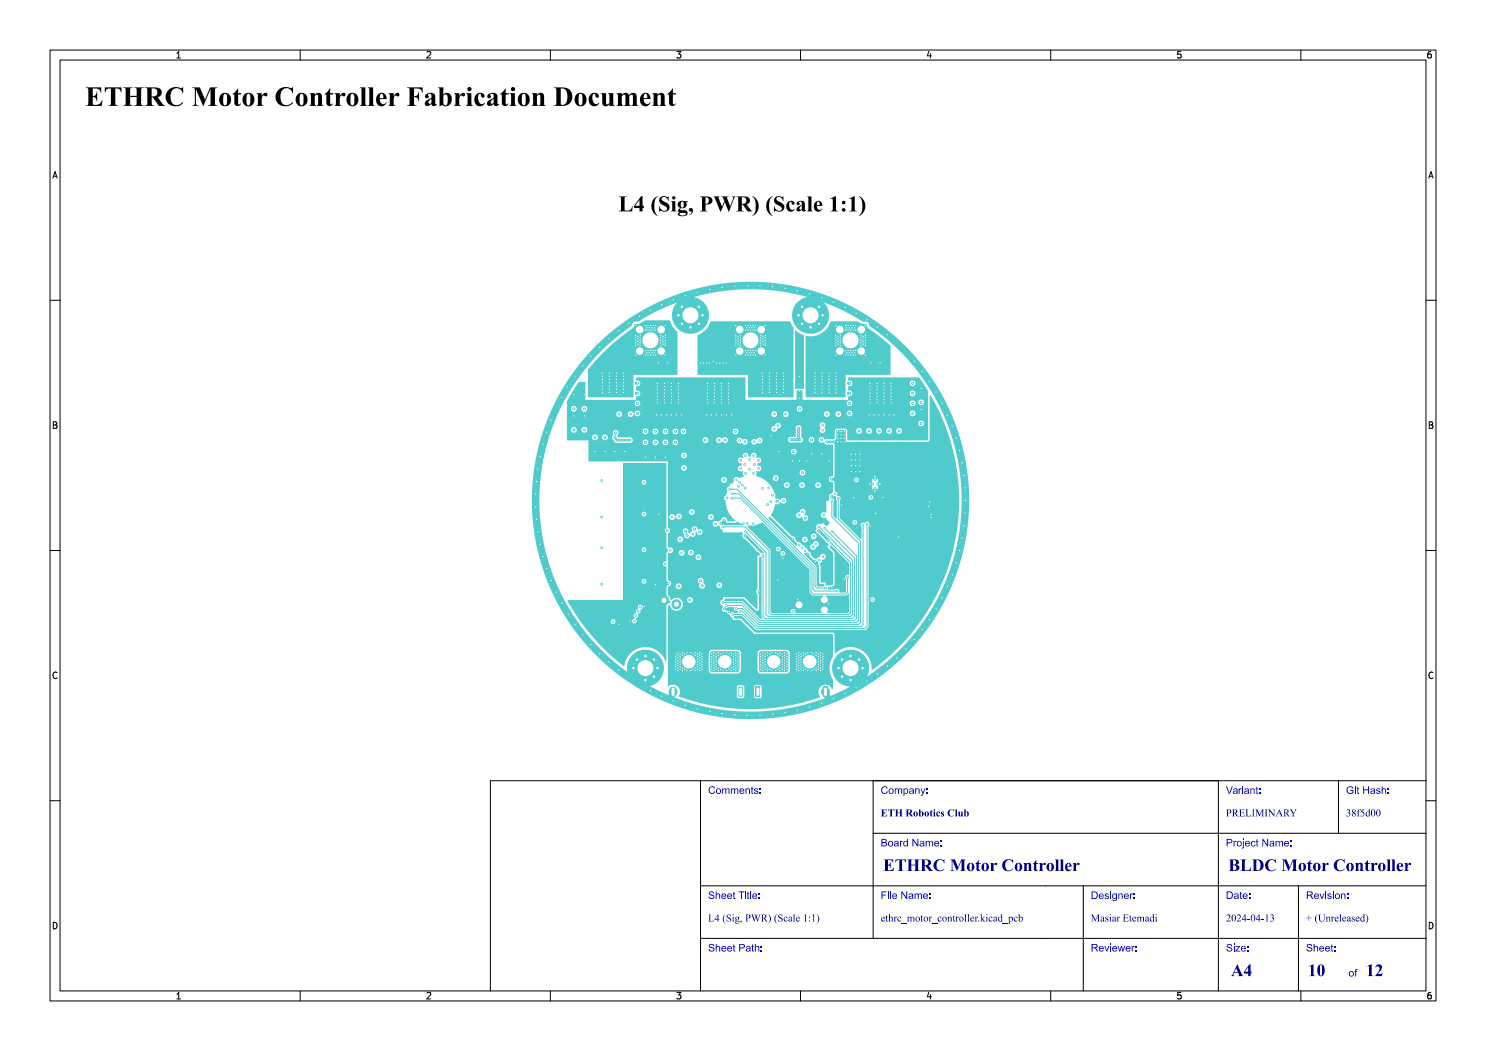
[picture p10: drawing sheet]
<svg xmlns="http://www.w3.org/2000/svg" width="297mm" height="210mm" viewBox="0 0 297 210" stroke-linecap="round" stroke-linejoin="round" font-family="sans-serif">
<defs><g id="words">
<text font-size="5.3" fill="#fff" x="17" y="21.5">ETHRC Motor Controller Fabrication Document</text>
<text font-size="4.3" fill="#fff" x="116" y="42.5">L4 (Sig, PWR) (Scale 1:1)</text>
<g font-size="3.3" fill="#fff">
<text x="176.5" y="174.3">ETHRC Motor Controller</text>
<text x="245.5" y="174.3">BLDC Motor Controller</text>
<text x="246" y="195.3">A4</text>
<text x="261.4" y="195.3">10</text>
<text x="273" y="195.3">12</text>
</g>
<g font-size="2" fill="#fff">
<text x="141.5" y="158.8">Comments:</text>
<text x="176" y="158.8">Company:</text>
<text x="245" y="158.8">Variant:</text>
<text x="269" y="158.8">Git Hash:</text>
<text x="176" y="163.3">ETH Robotics Club</text>
<text x="245" y="163.3">PRELIMINARY</text>
<text x="269" y="163.3">38f5d00</text>
<text x="176" y="169.3">Board Name:</text>
<text x="245" y="169.3">Project Name:</text>
<text x="141.5" y="179.8">Sheet Title:</text>
<text x="176" y="179.8">File Name:</text>
<text x="218" y="179.8">Designer:</text>
<text x="245" y="179.8">Date:</text>
<text x="261" y="179.8">Revision:</text>
<text x="141.5" y="184.3">L4 (Sig, PWR) (Scale 1:1)</text>
<text x="176" y="184.3">ethrc_motor_controller.kicad_pcb</text>
<text x="218" y="184.3">Masiar Etemadi</text>
<text x="245" y="184.3">2024-04-13</text>
<text x="261" y="184.3">+ (Unreleased)</text>
<text x="141.5" y="190.3">Sheet Path:</text>
<text x="218" y="190.3">Reviewer:</text>
<text x="245" y="190.3">Size:</text>
<text x="261" y="190.3">Sheet:</text>
<text x="269.5" y="195.3">of</text>
</g>
<g font-size="1.7" fill="#fff">
<text x="35" y="11.6">1</text>
<text x="85" y="11.6">2</text>
<text x="135" y="11.6">3</text>
<text x="185" y="11.6">4</text>
<text x="235" y="11.6">5</text>
<text x="285" y="11.6">6</text>
<text x="10.5" y="35.6">A</text>
<text x="285.5" y="35.6">A</text>
<text x="10.5" y="85.6">B</text>
<text x="285.5" y="85.6">B</text>
<text x="10.5" y="135.6">C</text>
<text x="285.5" y="135.6">C</text>
<text x="10.5" y="185.6">D</text>
<text x="285.5" y="185.6">D</text>
<text x="35" y="199.7">1</text>
<text x="85" y="199.7">2</text>
<text x="135" y="199.7">3</text>
<text x="185" y="199.7">4</text>
<text x="235" y="199.7">5</text>
<text x="285" y="199.7">6</text>
</g>
</g></defs>
<g fill="#4fcbcb">
<circle cx="151.6" cy="92" r=".28"/>
<circle cx="150.6" cy="91" r=".28"/>
<circle cx="151.6" cy="93.6" r=".28"/>
<circle cx="150.8" cy="92.8" r=".28"/>
<circle cx="149.8" cy="91.8" r=".28"/>
<circle cx="149" cy="91" r=".28"/>
<circle cx="150.6" cy="94.6" r=".28"/>
<circle cx="149.8" cy="93.8" r=".28"/>
<circle cx="148.8" cy="92.8" r=".28"/>
<circle cx="148" cy="92" r=".28"/>
<circle cx="149" cy="94.6" r=".28"/>
<circle cx="148" cy="93.6" r=".28"/>
<circle cx="157.3" cy="133.7" r=".27"/>
<circle cx="157.3" cy="133.2" r=".27"/>
<circle cx="157.3" cy="132.7" r=".27"/>
<circle cx="157.3" cy="132.2" r=".27"/>
<circle cx="157.3" cy="131.7" r=".27"/>
<circle cx="157.3" cy="131.2" r=".27"/>
<circle cx="157.3" cy="130.7" r=".27"/>
<circle cx="156.8" cy="134" r=".28"/>
<circle cx="156.8" cy="133.5" r=".28"/>
<circle cx="156.8" cy="133" r=".28"/>
<circle cx="156.8" cy="132.5" r=".28"/>
<circle cx="156.8" cy="132" r=".28"/>
<circle cx="156.8" cy="131.5" r=".28"/>
<circle cx="156.8" cy="130.9" r=".27"/>
<circle cx="156.8" cy="130.4" r=".28"/>
<circle cx="156.4" cy="133.7" r=".27"/>
<circle cx="156.4" cy="133.2" r=".27"/>
<circle cx="156.4" cy="132.7" r=".28"/>
<circle cx="156.4" cy="132.2" r=".27"/>
<circle cx="156.4" cy="131.7" r=".27"/>
<circle cx="156.4" cy="131.2" r=".27"/>
<circle cx="156.4" cy="130.7" r=".27"/>
<circle cx="155.9" cy="134" r=".28"/>
<circle cx="155.9" cy="133.5" r=".28"/>
<circle cx="155.9" cy="130.9" r=".27"/>
<circle cx="155.9" cy="130.4" r=".28"/>
<circle cx="155.5" cy="133.7" r=".27"/>
<circle cx="155.5" cy="130.7" r=".27"/>
<circle cx="155" cy="134" r=".28"/>
<circle cx="155" cy="130.4" r=".28"/>
<circle cx="154.2" cy="134" r=".28"/>
<circle cx="154.2" cy="130.4" r=".28"/>
<circle cx="153.8" cy="133.7" r=".27"/>
<circle cx="153.8" cy="130.7" r=".27"/>
<circle cx="153.3" cy="134" r=".28"/>
<circle cx="153.3" cy="133.5" r=".28"/>
<circle cx="153.4" cy="130.9" r=".28"/>
<circle cx="153.3" cy="130.4" r=".28"/>
<circle cx="152.9" cy="133.7" r=".27"/>
<circle cx="152.9" cy="133.2" r=".27"/>
<circle cx="152.9" cy="132.7" r=".27"/>
<circle cx="152.9" cy="132.2" r=".27"/>
<circle cx="152.9" cy="131.7" r=".27"/>
<circle cx="152.9" cy="131.2" r=".27"/>
<circle cx="152.9" cy="130.7" r=".27"/>
<circle cx="152.5" cy="134" r=".28"/>
<circle cx="152.5" cy="133.5" r=".28"/>
<circle cx="152.5" cy="133" r=".28"/>
<circle cx="152.5" cy="132.5" r=".28"/>
<circle cx="152.5" cy="132" r=".28"/>
<circle cx="152.5" cy="131.5" r=".28"/>
<circle cx="152.5" cy="130.9" r=".28"/>
<circle cx="152.4" cy="130.4" r=".28"/>
<circle cx="152" cy="133.7" r=".27"/>
<circle cx="152" cy="133.2" r=".27"/>
<circle cx="152" cy="132.7" r=".27"/>
<circle cx="152" cy="132.2" r=".27"/>
<circle cx="152" cy="131.7" r=".27"/>
<circle cx="152" cy="131.2" r=".27"/>
<circle cx="152" cy="130.7" r=".27"/>
<circle cx="164.5" cy="133.7" r=".27"/>
<circle cx="164.5" cy="133.2" r=".27"/>
<circle cx="164.5" cy="132.7" r=".28"/>
<circle cx="164.5" cy="132.2" r=".27"/>
<circle cx="164.5" cy="131.7" r=".27"/>
<circle cx="164.5" cy="131.2" r=".27"/>
<circle cx="164.5" cy="130.7" r=".27"/>
<circle cx="164" cy="134" r=".28"/>
<circle cx="164" cy="133.5" r=".28"/>
<circle cx="164" cy="133" r=".28"/>
<circle cx="164" cy="132.5" r=".28"/>
<circle cx="164" cy="132" r=".28"/>
<circle cx="164" cy="131.5" r=".28"/>
<circle cx="164" cy="130.9" r=".28"/>
<circle cx="164" cy="130.4" r=".28"/>
<circle cx="163.6" cy="133.7" r=".28"/>
<circle cx="163.6" cy="133.2" r=".28"/>
<circle cx="163.6" cy="132.7" r=".28"/>
<circle cx="163.6" cy="132.2" r=".28"/>
<circle cx="163.6" cy="131.7" r=".28"/>
<circle cx="163.6" cy="131.2" r=".28"/>
<circle cx="163.6" cy="130.7" r=".28"/>
<circle cx="163.1" cy="134" r=".27"/>
<circle cx="163.1" cy="133.5" r=".27"/>
<circle cx="163.1" cy="130.9" r=".27"/>
<circle cx="163.1" cy="130.4" r=".28"/>
<circle cx="162.7" cy="133.7" r=".28"/>
<circle cx="162.7" cy="130.7" r=".28"/>
<circle cx="162.2" cy="134" r=".27"/>
<circle cx="162.2" cy="130.4" r=".28"/>
<circle cx="161.5" cy="134" r=".28"/>
<circle cx="161.4" cy="130.4" r=".28"/>
<circle cx="161" cy="133.7" r=".27"/>
<circle cx="161" cy="130.7" r=".27"/>
<circle cx="160.6" cy="134" r=".28"/>
<circle cx="160.6" cy="133.5" r=".28"/>
<circle cx="160.6" cy="130.9" r=".28"/>
<circle cx="160.6" cy="130.4" r=".28"/>
<circle cx="160.1" cy="133.7" r=".27"/>
<circle cx="160.1" cy="133.2" r=".27"/>
<circle cx="160.1" cy="132.7" r=".27"/>
<circle cx="160.1" cy="132.2" r=".27"/>
<circle cx="160.1" cy="131.7" r=".27"/>
<circle cx="160.1" cy="131.2" r=".27"/>
<circle cx="160.1" cy="130.7" r=".27"/>
<circle cx="159.7" cy="134" r=".28"/>
<circle cx="159.7" cy="133.5" r=".28"/>
<circle cx="159.7" cy="133" r=".28"/>
<circle cx="159.7" cy="132.5" r=".28"/>
<circle cx="159.7" cy="132" r=".28"/>
<circle cx="159.7" cy="131.5" r=".28"/>
<circle cx="159.7" cy="130.9" r=".28"/>
<circle cx="159.7" cy="130.4" r=".28"/>
<circle cx="159.2" cy="133.7" r=".27"/>
<circle cx="159.2" cy="133.2" r=".27"/>
<circle cx="159.2" cy="132.7" r=".28"/>
<circle cx="159.2" cy="132.2" r=".27"/>
<circle cx="159.2" cy="131.7" r=".27"/>
<circle cx="159.2" cy="131.2" r=".27"/>
<circle cx="159.2" cy="130.7" r=".27"/>
<circle cx="127.1" cy="71" r=".28"/>
<circle cx="129" cy="71" r=".27"/>
<circle cx="129.5" cy="71" r=".27"/>
<circle cx="130" cy="71" r=".28"/>
<circle cx="130.5" cy="71" r=".27"/>
<circle cx="131" cy="71" r=".28"/>
<circle cx="133" cy="71" r=".27"/>
<circle cx="129.2" cy="70.5" r=".27"/>
<circle cx="129.7" cy="70.5" r=".28"/>
<circle cx="130.3" cy="70.5" r=".28"/>
<circle cx="130.8" cy="70.5" r=".28"/>
<circle cx="127.8" cy="70.2" r="1"/>
<circle cx="132.2" cy="70.2" r="1"/>
<circle cx="129" cy="70.1" r=".27"/>
<circle cx="129.5" cy="70.1" r=".27"/>
<circle cx="130" cy="70.1" r=".28"/>
<circle cx="130.5" cy="70.1" r=".27"/>
<circle cx="131" cy="70.1" r=".28"/>
<circle cx="127.1" cy="69" r=".28"/>
<circle cx="127.9" cy="69" r=".28"/>
<circle cx="132" cy="69" r=".28"/>
<circle cx="132.9" cy="69" r=".27"/>
<circle cx="127.5" cy="68.8" r=".27"/>
<circle cx="132.5" cy="68.8" r=".28"/>
<circle cx="127.1" cy="68.5" r=".28"/>
<circle cx="128" cy="68.5" r=".28"/>
<circle cx="132" cy="68.5" r=".27"/>
<circle cx="132.9" cy="68.5" r=".27"/>
<circle cx="127.5" cy="68.3" r=".27"/>
<circle cx="132.5" cy="68.3" r=".28"/>
<circle cx="127.1" cy="68" r=".28"/>
<circle cx="128" cy="68" r=".28"/>
<circle cx="132" cy="68" r=".28"/>
<circle cx="132.9" cy="68" r=".27"/>
<circle cx="127.5" cy="67.7" r=".27"/>
<circle cx="132.5" cy="67.7" r=".28"/>
<circle cx="127.1" cy="67.5" r=".28"/>
<circle cx="127.9" cy="67.5" r=".28"/>
<circle cx="132" cy="67.5" r=".28"/>
<circle cx="132.9" cy="67.5" r=".27"/>
<circle cx="127.5" cy="67.2" r=".27"/>
<circle cx="132.5" cy="67.2" r=".28"/>
<circle cx="127.1" cy="67" r=".28"/>
<circle cx="127.9" cy="67" r=".28"/>
<circle cx="132" cy="67" r=".28"/>
<circle cx="132.9" cy="67" r=".27"/>
<circle cx="129" cy="65.9" r=".27"/>
<circle cx="129.5" cy="65.9" r=".27"/>
<circle cx="130" cy="65.9" r=".28"/>
<circle cx="130.5" cy="65.9" r=".27"/>
<circle cx="131" cy="65.9" r=".28"/>
<circle cx="127.8" cy="65.9" r="1"/>
<circle cx="132.2" cy="65.9" r="1"/>
<circle cx="129.2" cy="65.5" r=".27"/>
<circle cx="129.7" cy="65.5" r=".28"/>
<circle cx="130.3" cy="65.5" r=".28"/>
<circle cx="130.8" cy="65.5" r=".28"/>
<circle cx="127.1" cy="65" r=".28"/>
<circle cx="129" cy="65" r=".27"/>
<circle cx="129.5" cy="65" r=".27"/>
<circle cx="130" cy="65" r=".28"/>
<circle cx="130.5" cy="65" r=".27"/>
<circle cx="131" cy="65" r=".28"/>
<circle cx="132.9" cy="65" r=".27"/>
<circle cx="171.7" cy="131.8" r=".4"/>
<circle cx="172.4" cy="133.5" r=".4"/>
<circle cx="170" cy="131.1" r=".4"/>
<circle cx="170" cy="133.5" r="2.65"/>
<circle cx="168.3" cy="131.8" r=".4"/>
<circle cx="170" cy="135.9" r=".4"/>
<circle cx="167.6" cy="133.5" r=".4"/>
<circle cx="168.3" cy="135.2" r=".4"/>
<circle cx="167.1" cy="71" r=".28"/>
<circle cx="169" cy="71" r=".27"/>
<circle cx="169.5" cy="71" r=".27"/>
<circle cx="170" cy="71" r=".27"/>
<circle cx="170.5" cy="71" r=".27"/>
<circle cx="171" cy="71" r=".28"/>
<circle cx="172.9" cy="71" r=".27"/>
<circle cx="169.2" cy="70.5" r=".28"/>
<circle cx="169.7" cy="70.5" r=".27"/>
<circle cx="170.3" cy="70.5" r=".27"/>
<circle cx="170.8" cy="70.5" r=".27"/>
<circle cx="167.8" cy="70.2" r="1"/>
<circle cx="172.2" cy="70.1" r="1"/>
<circle cx="169" cy="70.1" r=".27"/>
<circle cx="169.5" cy="70.1" r=".27"/>
<circle cx="170" cy="70.1" r=".27"/>
<circle cx="170.5" cy="70.1" r=".27"/>
<circle cx="171" cy="70.1" r=".28"/>
<circle cx="167.1" cy="69" r=".28"/>
<circle cx="168" cy="69" r=".28"/>
<circle cx="172" cy="69" r=".28"/>
<circle cx="172.9" cy="69" r=".27"/>
<circle cx="167.5" cy="68.8" r=".27"/>
<circle cx="172.5" cy="68.8" r=".28"/>
<circle cx="167.1" cy="68.5" r=".28"/>
<circle cx="168" cy="68.5" r=".28"/>
<circle cx="172" cy="68.5" r=".28"/>
<circle cx="172.9" cy="68.5" r=".27"/>
<circle cx="167.5" cy="68.3" r=".28"/>
<circle cx="172.5" cy="68.3" r=".28"/>
<circle cx="167.1" cy="68" r=".28"/>
<circle cx="168" cy="68" r=".28"/>
<circle cx="172" cy="68" r=".28"/>
<circle cx="172.9" cy="68" r=".27"/>
<circle cx="167.5" cy="67.7" r=".27"/>
<circle cx="172.5" cy="67.7" r=".28"/>
<circle cx="167.1" cy="67.5" r=".28"/>
<circle cx="168" cy="67.5" r=".28"/>
<circle cx="172" cy="67.5" r=".28"/>
<circle cx="172.9" cy="67.5" r=".27"/>
<circle cx="167.5" cy="67.2" r=".27"/>
<circle cx="172.5" cy="67.2" r=".28"/>
<circle cx="167.1" cy="67" r=".28"/>
<circle cx="168" cy="67" r=".28"/>
<circle cx="172" cy="67" r=".28"/>
<circle cx="172.9" cy="67" r=".27"/>
<circle cx="169" cy="65.9" r=".27"/>
<circle cx="169.5" cy="65.9" r=".27"/>
<circle cx="170" cy="65.9" r=".27"/>
<circle cx="170.5" cy="65.9" r=".27"/>
<circle cx="171" cy="65.9" r=".28"/>
<circle cx="167.8" cy="65.9" r="1"/>
<circle cx="172.2" cy="65.9" r="1"/>
<circle cx="169.2" cy="65.5" r=".27"/>
<circle cx="169.7" cy="65.5" r=".27"/>
<circle cx="170.3" cy="65.5" r=".27"/>
<circle cx="170.8" cy="65.5" r=".27"/>
<circle cx="167.1" cy="65" r=".28"/>
<circle cx="169" cy="65" r=".27"/>
<circle cx="169.5" cy="65" r=".27"/>
<circle cx="170" cy="65" r=".27"/>
<circle cx="170.5" cy="65" r=".27"/>
<circle cx="171" cy="65" r=".28"/>
<circle cx="172.9" cy="65" r=".27"/>
<circle cx="135.2" cy="120.7" r="1"/>
<circle cx="147" cy="71" r=".27"/>
<circle cx="149" cy="71" r=".28"/>
<circle cx="149.5" cy="71" r=".27"/>
<circle cx="150" cy="71" r=".28"/>
<circle cx="150.5" cy="71" r=".28"/>
<circle cx="151" cy="71" r=".27"/>
<circle cx="153" cy="71" r=".28"/>
<circle cx="149.2" cy="70.5" r=".28"/>
<circle cx="149.7" cy="70.5" r=".28"/>
<circle cx="150.3" cy="70.5" r=".28"/>
<circle cx="150.8" cy="70.5" r=".28"/>
<circle cx="147.9" cy="70.2" r="1"/>
<circle cx="152.1" cy="70.2" r="1"/>
<circle cx="149" cy="70.1" r=".28"/>
<circle cx="149.5" cy="70.1" r=".28"/>
<circle cx="150" cy="70.1" r=".28"/>
<circle cx="150.5" cy="70.1" r=".28"/>
<circle cx="151" cy="70.1" r=".27"/>
<circle cx="147" cy="69" r=".27"/>
<circle cx="147.9" cy="69" r=".27"/>
<circle cx="152.1" cy="69" r=".28"/>
<circle cx="153" cy="69" r=".28"/>
<circle cx="147.5" cy="68.8" r=".28"/>
<circle cx="152.5" cy="68.8" r=".27"/>
<circle cx="147" cy="68.5" r=".27"/>
<circle cx="147.9" cy="68.5" r=".27"/>
<circle cx="152.1" cy="68.5" r=".28"/>
<circle cx="153" cy="68.5" r=".28"/>
<circle cx="147.5" cy="68.3" r=".28"/>
<circle cx="152.5" cy="68.3" r=".27"/>
<circle cx="147" cy="68" r=".27"/>
<circle cx="147.9" cy="68" r=".27"/>
<circle cx="152.1" cy="68" r=".28"/>
<circle cx="153" cy="68" r=".28"/>
<circle cx="147.5" cy="67.7" r=".28"/>
<circle cx="152.5" cy="67.7" r=".27"/>
<circle cx="147" cy="67.5" r=".27"/>
<circle cx="147.9" cy="67.5" r=".27"/>
<circle cx="152.1" cy="67.5" r=".28"/>
<circle cx="153" cy="67.5" r=".28"/>
<circle cx="147.5" cy="67.2" r=".28"/>
<circle cx="152.5" cy="67.2" r=".27"/>
<circle cx="147" cy="67" r=".27"/>
<circle cx="147.9" cy="67" r=".27"/>
<circle cx="152.1" cy="67" r=".28"/>
<circle cx="153" cy="67" r=".28"/>
<circle cx="149" cy="65.9" r=".28"/>
<circle cx="149.5" cy="65.9" r=".28"/>
<circle cx="150" cy="65.9" r=".28"/>
<circle cx="150.5" cy="65.9" r=".28"/>
<circle cx="151" cy="65.9" r=".27"/>
<circle cx="147.9" cy="65.9" r="1"/>
<circle cx="152.1" cy="65.9" r="1"/>
<circle cx="149.2" cy="65.5" r=".28"/>
<circle cx="149.7" cy="65.5" r=".28"/>
<circle cx="150.3" cy="65.5" r=".28"/>
<circle cx="150.8" cy="65.5" r=".28"/>
<circle cx="147" cy="65" r=".27"/>
<circle cx="149" cy="65" r=".28"/>
<circle cx="149.5" cy="65" r=".28"/>
<circle cx="150" cy="65" r=".28"/>
<circle cx="150.5" cy="65" r=".28"/>
<circle cx="151" cy="65" r=".27"/>
<circle cx="153" cy="65" r=".28"/>
<circle cx="135.6" cy="63" r=".4"/>
<circle cx="136.3" cy="61.3" r=".4"/>
<circle cx="136.3" cy="64.7" r=".4"/>
<circle cx="138" cy="63" r="2.65"/>
<circle cx="138" cy="65.4" r=".4"/>
<circle cx="139.7" cy="61.3" r=".4"/>
<circle cx="139.7" cy="64.7" r=".4"/>
<circle cx="140.4" cy="63" r=".4"/>
<circle cx="159.6" cy="63" r=".4"/>
<circle cx="160.3" cy="61.3" r=".4"/>
<circle cx="160.3" cy="64.7" r=".4"/>
<circle cx="162" cy="63" r="2.65"/>
<circle cx="162" cy="65.4" r=".4"/>
<circle cx="163.7" cy="61.3" r=".4"/>
<circle cx="163.7" cy="64.7" r=".4"/>
<circle cx="164.4" cy="63" r=".4"/>
<circle cx="174.4" cy="96.7" r=".27"/>
<circle cx="174.9" cy="95.8" r=".27"/>
<circle cx="174.9" cy="97.6" r=".28"/>
<circle cx="175.4" cy="96.7" r=".28"/>
<circle cx="147.5" cy="133.7" r=".28"/>
<circle cx="147.5" cy="133.2" r=".28"/>
<circle cx="147.5" cy="132.7" r=".28"/>
<circle cx="147.5" cy="132.2" r=".28"/>
<circle cx="147.5" cy="131.7" r=".28"/>
<circle cx="147.5" cy="131.2" r=".28"/>
<circle cx="147.5" cy="130.7" r=".28"/>
<circle cx="147" cy="134" r=".27"/>
<circle cx="147" cy="133.5" r=".27"/>
<circle cx="147" cy="133" r=".27"/>
<circle cx="147" cy="132.5" r=".27"/>
<circle cx="147" cy="132" r=".27"/>
<circle cx="147" cy="131.5" r=".27"/>
<circle cx="147" cy="130.9" r=".27"/>
<circle cx="147" cy="130.4" r=".28"/>
<circle cx="146.6" cy="133.7" r=".28"/>
<circle cx="146.6" cy="133.2" r=".28"/>
<circle cx="146.6" cy="132.7" r=".28"/>
<circle cx="146.6" cy="132.2" r=".28"/>
<circle cx="146.6" cy="131.7" r=".28"/>
<circle cx="146.6" cy="131.2" r=".28"/>
<circle cx="146.6" cy="130.7" r=".28"/>
<circle cx="146.1" cy="134" r=".27"/>
<circle cx="146.1" cy="133.5" r=".27"/>
<circle cx="146.1" cy="130.9" r=".27"/>
<circle cx="146.1" cy="130.4" r=".28"/>
<circle cx="145.7" cy="133.7" r=".28"/>
<circle cx="145.7" cy="130.7" r=".28"/>
<circle cx="145.2" cy="134" r=".28"/>
<circle cx="145.2" cy="130.4" r=".28"/>
<circle cx="144.5" cy="134" r=".28"/>
<circle cx="144.5" cy="130.4" r=".28"/>
<circle cx="144" cy="133.7" r=".28"/>
<circle cx="144" cy="130.7" r=".28"/>
<circle cx="143.6" cy="134" r=".27"/>
<circle cx="143.6" cy="133.5" r=".27"/>
<circle cx="143.6" cy="130.9" r=".27"/>
<circle cx="143.6" cy="130.4" r=".28"/>
<circle cx="143.1" cy="133.7" r=".28"/>
<circle cx="143.1" cy="133.2" r=".28"/>
<circle cx="143.1" cy="132.7" r=".28"/>
<circle cx="143.1" cy="132.2" r=".28"/>
<circle cx="143.1" cy="131.7" r=".27"/>
<circle cx="143.1" cy="131.2" r=".28"/>
<circle cx="143.1" cy="130.7" r=".28"/>
<circle cx="142.7" cy="134" r=".27"/>
<circle cx="142.7" cy="133.5" r=".27"/>
<circle cx="142.7" cy="133" r=".27"/>
<circle cx="142.7" cy="132.5" r=".27"/>
<circle cx="142.7" cy="132" r=".27"/>
<circle cx="142.7" cy="131.5" r=".27"/>
<circle cx="142.7" cy="130.9" r=".27"/>
<circle cx="142.7" cy="130.4" r=".28"/>
<circle cx="142.2" cy="133.7" r=".28"/>
<circle cx="142.2" cy="133.2" r=".28"/>
<circle cx="142.2" cy="132.7" r=".28"/>
<circle cx="142.2" cy="132.2" r=".28"/>
<circle cx="142.2" cy="131.7" r=".27"/>
<circle cx="142.2" cy="131.2" r=".27"/>
<circle cx="142.2" cy="130.7" r=".27"/>
<circle cx="140.3" cy="133.7" r=".28"/>
<circle cx="140.3" cy="133.2" r=".28"/>
<circle cx="140.3" cy="132.7" r=".28"/>
<circle cx="140.3" cy="132.2" r=".28"/>
<circle cx="140.3" cy="131.7" r=".27"/>
<circle cx="140.3" cy="131.2" r=".27"/>
<circle cx="140.3" cy="130.7" r=".27"/>
<circle cx="139.8" cy="134" r=".27"/>
<circle cx="139.8" cy="133.5" r=".27"/>
<circle cx="139.8" cy="133" r=".27"/>
<circle cx="139.8" cy="132.5" r=".27"/>
<circle cx="139.8" cy="132" r=".27"/>
<circle cx="139.8" cy="131.5" r=".27"/>
<circle cx="139.8" cy="130.9" r=".27"/>
<circle cx="139.8" cy="130.4" r=".27"/>
<circle cx="139.4" cy="133.7" r=".28"/>
<circle cx="139.4" cy="133.2" r=".28"/>
<circle cx="139.4" cy="132.7" r=".28"/>
<circle cx="139.4" cy="132.2" r=".28"/>
<circle cx="139.4" cy="131.7" r=".28"/>
<circle cx="139.4" cy="131.2" r=".28"/>
<circle cx="139.4" cy="130.7" r=".28"/>
<circle cx="138.9" cy="134" r=".27"/>
<circle cx="138.9" cy="133.5" r=".27"/>
<circle cx="138.9" cy="130.9" r=".27"/>
<circle cx="138.9" cy="130.4" r=".27"/>
<circle cx="138.5" cy="133.7" r=".28"/>
<circle cx="138.5" cy="130.7" r=".28"/>
<circle cx="138" cy="134" r=".28"/>
<circle cx="138" cy="130.4" r=".28"/>
<circle cx="137.3" cy="134" r=".28"/>
<circle cx="137.3" cy="130.4" r=".28"/>
<circle cx="136.8" cy="133.7" r=".27"/>
<circle cx="136.8" cy="130.7" r=".27"/>
<circle cx="136.4" cy="134" r=".28"/>
<circle cx="136.4" cy="133.5" r=".28"/>
<circle cx="136.4" cy="130.9" r=".28"/>
<circle cx="136.4" cy="130.4" r=".28"/>
<circle cx="135.9" cy="133.7" r=".28"/>
<circle cx="135.9" cy="133.2" r=".28"/>
<circle cx="135.9" cy="132.7" r=".28"/>
<circle cx="135.9" cy="132.2" r=".28"/>
<circle cx="135.9" cy="131.7" r=".28"/>
<circle cx="135.9" cy="131.2" r=".28"/>
<circle cx="135.9" cy="130.7" r=".28"/>
<circle cx="135.5" cy="134" r=".27"/>
<circle cx="135.5" cy="133.5" r=".27"/>
<circle cx="135.5" cy="133" r=".27"/>
<circle cx="135.5" cy="132.5" r=".27"/>
<circle cx="135.5" cy="132" r=".27"/>
<circle cx="135.5" cy="131.5" r=".27"/>
<circle cx="135.5" cy="130.9" r=".27"/>
<circle cx="135.5" cy="130.4" r=".28"/>
<circle cx="135" cy="133.7" r=".28"/>
<circle cx="135" cy="133.2" r=".28"/>
<circle cx="135" cy="132.7" r=".28"/>
<circle cx="135" cy="132.2" r=".28"/>
<circle cx="135" cy="131.7" r=".27"/>
<circle cx="135" cy="131.2" r=".28"/>
<circle cx="135" cy="130.7" r=".28"/>
<circle cx="132.7" cy="120" r="1"/>
<circle cx="130.7" cy="135.2" r=".4"/>
<circle cx="129" cy="135.9" r=".4"/>
<circle cx="131.4" cy="133.5" r=".4"/>
<circle cx="129" cy="133.5" r="2.65"/>
<circle cx="130.7" cy="131.8" r=".4"/>
<circle cx="126.6" cy="133.5" r=".4"/>
<circle cx="129" cy="131.1" r=".4"/>
<circle cx="127.3" cy="131.8" r=".4"/>
<circle cx="174" cy="99.4" r=".27"/>
<circle cx="170.8" cy="104.4" r=".27"/>
<circle cx="184.1" cy="80.4" r=".27"/>
<circle cx="174" cy="105.1" r=".28"/>
<circle cx="125.9" cy="87.9" r=".27"/>
<circle cx="171.9" cy="94.2" r=".28"/>
<circle cx="169.8" cy="80.6" r=".28"/>
<circle cx="182.4" cy="78.6" r=".28"/>
<circle cx="158.4" cy="107.7" r=".28"/>
<circle cx="144.1" cy="104.6" r=".28"/>
<circle cx="166.2" cy="99.2" r=".28"/>
<circle cx="165.5" cy="107.9" r=".28"/>
<circle cx="165.6" cy="120.7" r=".27"/>
<circle cx="120.9" cy="87.4" r=".28"/>
<circle cx="114.7" cy="85.9" r=".28"/>
<circle cx="158.7" cy="87.9" r=".28"/>
<circle cx="166.2" cy="95.7" r=".28"/>
<circle cx="159.6" cy="86.7" r=".27"/>
<circle cx="156.5" cy="111.6" r=".28"/>
<circle cx="171" cy="90.8" r=".28"/>
<circle cx="123" cy="86.5" r=".28"/>
<circle cx="141" cy="87.9" r=".28"/>
<circle cx="127.4" cy="80.6" r=".28"/>
<circle cx="140" cy="116" r=".28"/>
<circle cx="171" cy="94.2" r=".28"/>
<circle cx="137" cy="106.1" r=".27"/>
<circle cx="144.7" cy="95.9" r=".28"/>
<circle cx="170.1" cy="90.8" r=".28"/>
<circle cx="116.8" cy="85.9" r=".28"/>
<circle cx="182.4" cy="76.6" r=".28"/>
<circle cx="171" cy="91.9" r=".28"/>
<circle cx="123.3" cy="87.9" r=".28"/>
<circle cx="160.4" cy="94.5" r=".28"/>
<circle cx="127.4" cy="78.6" r=".28"/>
<circle cx="179.7" cy="86.1" r=".27"/>
<circle cx="170.1" cy="94.2" r=".27"/>
<circle cx="168.8" cy="86.9" r=".28"/>
<circle cx="168.1" cy="86.2" r=".28"/>
<circle cx="140.3" cy="117.1" r=".28"/>
<circle cx="168.1" cy="87.6" r=".28"/>
<circle cx="114.7" cy="81.7" r=".28"/>
<circle cx="185.8" cy="100.3" r=".28"/>
<circle cx="135" cy="86.2" r=".28"/>
<circle cx="163.6" cy="106.1" r=".27"/>
<circle cx="182.4" cy="80.6" r=".28"/>
<circle cx="167.4" cy="88.3" r=".28"/>
<circle cx="182.4" cy="82.6" r=".28"/>
<circle cx="135" cy="88.4" r=".28"/>
<circle cx="122.9" cy="87.4" r=".27"/>
<circle cx="144.7" cy="104" r=".28"/>
<circle cx="177.7" cy="86.1" r=".28"/>
<circle cx="168.1" cy="86.9" r=".28"/>
<circle cx="127.4" cy="76.6" r=".28"/>
<circle cx="155.4" cy="100.2" r=".27"/>
<circle cx="169.8" cy="76.6" r=".27"/>
<circle cx="129" cy="88.4" r=".27"/>
<circle cx="137.3" cy="107" r=".28"/>
<circle cx="138.1" cy="110.4" r=".27"/>
<circle cx="136.6" cy="86.2" r=".28"/>
<circle cx="116.8" cy="81.7" r=".28"/>
<circle cx="123.9" cy="87.9" r=".28"/>
<circle cx="166.2" cy="117.4" r=".27"/>
<circle cx="159.8" cy="75.2" r=".28"/>
<circle cx="161.5" cy="110.7" r=".28"/>
<circle cx="131" cy="88.4" r=".27"/>
<circle cx="144.8" cy="121.7" r=".28"/>
<circle cx="167.4" cy="86.9" r=".28"/>
<circle cx="159.6" cy="87.4" r=".27"/>
<circle cx="148.6" cy="104.6" r=".27"/>
<circle cx="151.7" cy="118.2" r=".28"/>
<circle cx="160.3" cy="96.9" r=".28"/>
<circle cx="143.7" cy="87.9" r=".28"/>
<circle cx="155.1" cy="95.5" r=".28"/>
<circle cx="170.1" cy="93.1" r=".28"/>
<circle cx="171" cy="93.1" r=".28"/>
<circle cx="162.5" cy="109.3" r=".28"/>
<circle cx="186.1" cy="103.3" r=".28"/>
<circle cx="163.5" cy="96.9" r=".27"/>
<circle cx="165.3" cy="88.3" r=".28"/>
<circle cx="138.8" cy="105.7" r=".28"/>
<circle cx="155.5" cy="115.8" r=".28"/>
<circle cx="168.2" cy="100.9" r=".28"/>
<circle cx="167.4" cy="87.6" r=".28"/>
<circle cx="147" cy="86.2" r=".28"/>
<circle cx="170.6" cy="99.4" r=".28"/>
<circle cx="139.9" cy="106.3" r=".28"/>
<circle cx="159.4" cy="119.7" r=".27"/>
<circle cx="159.6" cy="86.2" r=".27"/>
<circle cx="159.6" cy="85.6" r=".28"/>
<circle cx="164.2" cy="87.9" r=".27"/>
<circle cx="128.8" cy="121.2" r=".28"/>
<circle cx="133" cy="86.2" r=".28"/>
<circle cx="171.7" cy="86.1" r=".28"/>
<circle cx="176.5" cy="99.4" r=".28"/>
<circle cx="168.7" cy="115.7" r=".28"/>
<circle cx="168.8" cy="87.6" r=".28"/>
<circle cx="157.2" cy="96.9" r=".28"/>
<circle cx="145.3" cy="99.5" r=".27"/>
<circle cx="151.4" cy="109.6" r=".28"/>
<circle cx="166.7" cy="88.3" r=".28"/>
<circle cx="175.7" cy="86.1" r=".28"/>
<circle cx="133.6" cy="116.6" r=".28"/>
<circle cx="161" cy="103.5" r=".27"/>
<circle cx="162.2" cy="87.9" r=".28"/>
<circle cx="131" cy="86.2" r=".27"/>
<circle cx="133" cy="88.4" r=".28"/>
<circle cx="159.3" cy="87.9" r=".28"/>
<circle cx="159.8" cy="81.7" r=".28"/>
<circle cx="127.4" cy="82.6" r=".28"/>
<circle cx="171.9" cy="91.9" r=".28"/>
<circle cx="173.7" cy="86.1" r=".27"/>
<circle cx="126" cy="124.1" r=".28"/>
<circle cx="170.1" cy="91.9" r=".27"/>
<circle cx="168.1" cy="88.3" r=".28"/>
<circle cx="135.7" cy="117.1" r=".27"/>
<circle cx="168.8" cy="88.3" r=".28"/>
<circle cx="158.6" cy="90.2" r=".28"/>
<circle cx="175" cy="102.6" r=".28"/>
<circle cx="123.7" cy="124.8" r=".27"/>
<circle cx="129" cy="86.2" r=".28"/>
<circle cx="148.9" cy="107.1" r=".28"/>
<circle cx="125.3" cy="87.9" r=".28"/>
<circle cx="168.8" cy="86.2" r=".28"/>
<circle cx="144.9" cy="87.9" r=".28"/>
<circle cx="158.1" cy="87.9" r=".28"/>
<circle cx="131.6" cy="102.7" r=".28"/>
<circle cx="171.9" cy="90.8" r=".28"/>
<circle cx="118.9" cy="87.4" r=".28"/>
<circle cx="163" cy="112.2" r=".27"/>
<circle cx="124.6" cy="87.9" r=".28"/>
<circle cx="131" cy="116.8" r=".27"/>
<circle cx="169.8" cy="82.6" r=".27"/>
<circle cx="179.6" cy="107.3" r=".28"/>
<circle cx="145.8" cy="122.2" r=".27"/>
<circle cx="171.9" cy="93.1" r=".28"/>
<circle cx="169.8" cy="78.6" r=".28"/>
<circle cx="159.9" cy="87.9" r=".28"/>
<circle cx="184.1" cy="84.6" r=".27"/>
<circle cx="186.1" cy="102.8" r=".28"/>
<circle cx="166" cy="88.3" r=".28"/>
<circle cx="167.4" cy="86.2" r=".28"/>
<circle cx="137.9" cy="119.9" r=".28"/>
<circle cx="185.6" cy="101.2" r=".28"/>
<circle cx="147.6" cy="97.2" r=".27"/>
<circle cx="122.5" cy="124.2" r=".27"/>
<circle cx="134.2" cy="78.6" r=".28"/>
<circle cx="132.8" cy="78.6" r=".27"/>
<circle cx="161.2" cy="92.1" r=".27"/>
<circle cx="134.2" cy="79.9" r=".27"/>
<circle cx="178.1" cy="78.6" r=".28"/>
<circle cx="142.8" cy="78.6" r=".28"/>
<circle cx="159.8" cy="78.1" r=".28"/>
<circle cx="134.2" cy="77.9" r=".27"/>
<circle cx="144.2" cy="79.2" r=".27"/>
<circle cx="132.8" cy="80.5" r=".28"/>
<circle cx="159.8" cy="92.1" r=".28"/>
<circle cx="132.8" cy="77.3" r=".27"/>
<circle cx="141.4" cy="79.2" r=".28"/>
<circle cx="145.6" cy="79.9" r=".28"/>
<circle cx="132.8" cy="77.9" r=".27"/>
<circle cx="144.2" cy="76.6" r=".27"/>
<circle cx="145.2" cy="82.9" r=".28"/>
<circle cx="135.6" cy="76.6" r=".27"/>
<circle cx="131.4" cy="79.2" r=".27"/>
<circle cx="114.7" cy="78.9" r=".28"/>
<circle cx="162.2" cy="90.7" r=".27"/>
<circle cx="154" cy="87.1" r=".28"/>
<circle cx="131.4" cy="76.6" r=".27"/>
<circle cx="173.9" cy="77.3" r=".27"/>
<circle cx="134.2" cy="77.3" r=".27"/>
<circle cx="173.9" cy="80.5" r=".28"/>
<circle cx="136.2" cy="82.9" r=".28"/>
<circle cx="135.6" cy="79.2" r=".27"/>
<circle cx="131" cy="91.3" r=".27"/>
<circle cx="158.4" cy="92.1" r=".28"/>
<circle cx="142.8" cy="77.9" r=".27"/>
<circle cx="122.9" cy="90.2" r=".27"/>
<circle cx="176.7" cy="77.3" r=".27"/>
<circle cx="173.9" cy="77.9" r=".27"/>
<circle cx="142.2" cy="82.9" r=".28"/>
<circle cx="177.7" cy="82.9" r=".28"/>
<circle cx="144.2" cy="78.6" r=".28"/>
<circle cx="141.4" cy="79.9" r=".28"/>
<circle cx="178.7" cy="82.9" r=".28"/>
<circle cx="145.6" cy="77.9" r=".28"/>
<circle cx="178.1" cy="79.2" r=".28"/>
<circle cx="145.6" cy="80.5" r=".28"/>
<circle cx="144.2" cy="77.3" r=".27"/>
<circle cx="142.8" cy="77.3" r=".27"/>
<circle cx="144.2" cy="80.5" r=".28"/>
<circle cx="131.4" cy="79.9" r=".27"/>
<circle cx="143.2" cy="82.9" r=".27"/>
<circle cx="135.6" cy="77.3" r=".27"/>
<circle cx="135.6" cy="79.9" r=".27"/>
<circle cx="131.4" cy="77.9" r=".27"/>
<circle cx="145.6" cy="79.2" r=".28"/>
<circle cx="118.9" cy="90.2" r=".28"/>
<circle cx="132.8" cy="79.2" r=".27"/>
<circle cx="134.2" cy="80.5" r=".28"/>
<circle cx="131.4" cy="80.5" r=".27"/>
<circle cx="178.1" cy="79.9" r=".28"/>
<circle cx="134.2" cy="76.6" r=".27"/>
<circle cx="174.7" cy="82.9" r=".28"/>
<circle cx="175.3" cy="80.5" r=".27"/>
<circle cx="132.2" cy="82.9" r=".28"/>
<circle cx="134.2" cy="79.2" r=".27"/>
<circle cx="141.4" cy="80.5" r=".28"/>
<circle cx="146.2" cy="82.9" r=".27"/>
<circle cx="144.2" cy="77.9" r=".27"/>
<circle cx="175.3" cy="76.6" r=".27"/>
<circle cx="145.6" cy="78.6" r=".28"/>
<circle cx="184.1" cy="81.8" r=".27"/>
<circle cx="135.6" cy="80.5" r=".27"/>
<circle cx="164.2" cy="90.7" r=".27"/>
<circle cx="141.2" cy="82.9" r=".28"/>
<circle cx="129" cy="91.3" r=".28"/>
<circle cx="176.7" cy="79.9" r=".27"/>
<circle cx="131.4" cy="77.3" r=".27"/>
<circle cx="178.1" cy="76.6" r=".27"/>
<circle cx="134.2" cy="82.9" r=".28"/>
<circle cx="116.8" cy="83.1" r=".28"/>
<circle cx="142.8" cy="80.5" r=".28"/>
<circle cx="184.1" cy="77.6" r=".27"/>
<circle cx="141.4" cy="77.3" r=".28"/>
<circle cx="173.9" cy="79.2" r=".27"/>
<circle cx="173.9" cy="79.9" r=".27"/>
<circle cx="116.8" cy="78.9" r=".28"/>
<circle cx="131.2" cy="82.9" r=".28"/>
<circle cx="173.9" cy="78.6" r=".27"/>
<circle cx="135.6" cy="77.9" r=".27"/>
<circle cx="133" cy="91.3" r=".28"/>
<circle cx="178.1" cy="80.5" r=".28"/>
<circle cx="132.8" cy="79.9" r=".27"/>
<circle cx="176.7" cy="78.6" r=".27"/>
<circle cx="176.7" cy="80.5" r=".27"/>
<circle cx="173.7" cy="82.9" r=".27"/>
<circle cx="175.3" cy="77.3" r=".27"/>
<circle cx="145.6" cy="76.6" r=".28"/>
<circle cx="178.1" cy="77.3" r=".28"/>
<circle cx="135.2" cy="82.9" r=".28"/>
<circle cx="142.8" cy="79.2" r=".27"/>
<circle cx="175.3" cy="78.6" r=".27"/>
<circle cx="145.6" cy="77.3" r=".28"/>
<circle cx="124.9" cy="90.2" r=".28"/>
<circle cx="142.8" cy="79.9" r=".28"/>
<circle cx="176.7" cy="76.6" r=".27"/>
<circle cx="141.4" cy="76.6" r=".27"/>
<circle cx="144.2" cy="82.9" r=".28"/>
<circle cx="120.9" cy="90.2" r=".28"/>
<circle cx="165.7" cy="92.1" r=".27"/>
<circle cx="176.7" cy="77.9" r=".27"/>
<circle cx="135.6" cy="78.6" r=".27"/>
<circle cx="114.7" cy="83.1" r=".28"/>
<circle cx="159.8" cy="79.6" r=".28"/>
<circle cx="131.4" cy="78.6" r=".27"/>
<circle cx="173.9" cy="76.6" r=".27"/>
<circle cx="133.2" cy="82.9" r=".28"/>
<circle cx="176.7" cy="79.2" r=".27"/>
<circle cx="132.8" cy="76.6" r=".27"/>
<circle cx="175.7" cy="82.9" r=".28"/>
<circle cx="144.2" cy="79.9" r=".28"/>
<circle cx="155.6" cy="90.2" r=".28"/>
<circle cx="141.4" cy="77.9" r=".27"/>
<circle cx="141.4" cy="78.6" r=".28"/>
<circle cx="175.3" cy="79.9" r=".27"/>
<circle cx="175.3" cy="79.2" r=".27"/>
<circle cx="176.7" cy="82.9" r=".27"/>
<circle cx="175.3" cy="77.9" r=".27"/>
<circle cx="178.1" cy="77.9" r=".27"/>
<circle cx="142.8" cy="76.6" r=".27"/>
<circle cx="171.2" cy="95.9" r=".27"/>
<circle cx="164.3" cy="75.8" r=".28"/>
<circle cx="162.9" cy="74.5" r=".27"/>
<circle cx="167.1" cy="77.1" r=".28"/>
<circle cx="165.7" cy="76.5" r=".27"/>
<circle cx="167.1" cy="77.8" r=".27"/>
<circle cx="165.7" cy="74.5" r=".27"/>
<circle cx="165.7" cy="75.2" r=".28"/>
<circle cx="164.3" cy="75.2" r=".28"/>
<circle cx="165.7" cy="77.1" r=".28"/>
<circle cx="162.9" cy="75.2" r=".27"/>
<circle cx="167.1" cy="74.5" r=".28"/>
<circle cx="162.9" cy="77.1" r=".28"/>
<circle cx="167.1" cy="75.8" r=".27"/>
<circle cx="167.1" cy="75.2" r=".28"/>
<circle cx="162.9" cy="75.8" r=".27"/>
<circle cx="165.7" cy="77.8" r=".27"/>
<circle cx="167.1" cy="76.5" r=".28"/>
<circle cx="164.3" cy="77.8" r=".28"/>
<circle cx="175.9" cy="72.5" r=".28"/>
<circle cx="174.1" cy="72.5" r=".28"/>
<circle cx="164.3" cy="78.4" r=".28"/>
<circle cx="164.3" cy="74.5" r=".28"/>
<circle cx="164.3" cy="76.5" r=".28"/>
<circle cx="162.9" cy="77.8" r=".27"/>
<circle cx="162.9" cy="78.4" r=".27"/>
<circle cx="162.9" cy="76.5" r=".27"/>
<circle cx="164.3" cy="77.1" r=".28"/>
<circle cx="165.7" cy="78.4" r=".27"/>
<circle cx="167.1" cy="78.4" r=".27"/>
<circle cx="165.7" cy="75.8" r=".27"/>
<circle cx="167.5" cy="82.8" r=".27"/>
<circle cx="165.2" cy="82.8" r=".27"/>
<circle cx="156.6" cy="76.5" r=".27"/>
<circle cx="139.9" cy="72.6" r=".28"/>
<circle cx="152.4" cy="78.4" r=".28"/>
<circle cx="152.4" cy="77.8" r=".28"/>
<circle cx="153.8" cy="78.4" r=".27"/>
<circle cx="156.6" cy="77.1" r=".27"/>
<circle cx="153.8" cy="74.5" r=".27"/>
<circle cx="142.6" cy="72.2" r=".28"/>
<circle cx="144.5" cy="72.6" r=".28"/>
<circle cx="155.2" cy="77.8" r=".27"/>
<circle cx="156.6" cy="74.5" r=".27"/>
<circle cx="153.8" cy="77.8" r=".27"/>
<circle cx="152.4" cy="76.5" r=".28"/>
<circle cx="145.1" cy="72.6" r=".27"/>
<circle cx="153.8" cy="75.2" r=".27"/>
<circle cx="153.8" cy="75.8" r=".27"/>
<circle cx="152.4" cy="75.8" r=".28"/>
<circle cx="141.2" cy="72.6" r=".27"/>
<circle cx="153.8" cy="76.5" r=".27"/>
<circle cx="152.4" cy="74.5" r=".28"/>
<circle cx="155.2" cy="78.4" r=".27"/>
<circle cx="156.6" cy="78.4" r=".27"/>
<circle cx="152.4" cy="77.1" r=".28"/>
<circle cx="155.2" cy="74.5" r=".27"/>
<circle cx="141.8" cy="72.5" r=".27"/>
<circle cx="155.2" cy="76.5" r=".27"/>
<circle cx="155.2" cy="75.8" r=".27"/>
<circle cx="143.8" cy="72.6" r=".28"/>
<circle cx="143.2" cy="72.6" r=".27"/>
<circle cx="155.2" cy="77.1" r=".27"/>
<circle cx="156.6" cy="75.2" r=".27"/>
<circle cx="153.8" cy="77.1" r=".27"/>
<circle cx="156.6" cy="77.8" r=".27"/>
<circle cx="155.2" cy="75.2" r=".27"/>
<circle cx="140.6" cy="72.6" r=".28"/>
<circle cx="152.4" cy="75.2" r=".28"/>
<circle cx="156.6" cy="75.8" r=".27"/>
<circle cx="154.7" cy="82.8" r=".28"/>
<circle cx="157.1" cy="82.8" r=".28"/>
<circle cx="124.6" cy="78.4" r=".28"/>
<circle cx="124.6" cy="74.5" r=".28"/>
<circle cx="123.2" cy="76.5" r=".28"/>
<circle cx="120.4" cy="75.8" r=".27"/>
<circle cx="121.8" cy="78.4" r=".27"/>
<circle cx="120.4" cy="74.5" r=".27"/>
<circle cx="120.4" cy="76.5" r=".27"/>
<circle cx="121.8" cy="77.8" r=".27"/>
<circle cx="123.2" cy="74.5" r=".28"/>
<circle cx="121.8" cy="75.8" r=".27"/>
<circle cx="120.4" cy="77.8" r=".27"/>
<circle cx="123.2" cy="78.4" r=".28"/>
<circle cx="121.8" cy="77.1" r=".28"/>
<circle cx="133.4" cy="72.5" r=".28"/>
<circle cx="124.6" cy="77.1" r=".28"/>
<circle cx="124.6" cy="75.8" r=".28"/>
<circle cx="123.2" cy="75.8" r=".28"/>
<circle cx="121.8" cy="76.5" r=".27"/>
<circle cx="123.2" cy="75.2" r=".28"/>
<circle cx="124.6" cy="75.2" r=".28"/>
<circle cx="120.4" cy="77.1" r=".27"/>
<circle cx="120.4" cy="78.4" r=".27"/>
<circle cx="120.4" cy="75.2" r=".27"/>
<circle cx="123.2" cy="77.8" r=".28"/>
<circle cx="124.6" cy="77.8" r=".28"/>
<circle cx="121.8" cy="75.2" r=".27"/>
<circle cx="131.6" cy="72.5" r=".28"/>
<circle cx="124.6" cy="76.5" r=".28"/>
<circle cx="123.2" cy="77.1" r=".28"/>
<circle cx="121.8" cy="74.5" r=".27"/>
<circle cx="123.7" cy="82.8" r=".27"/>
<circle cx="126" cy="82.8" r=".27"/>
<circle cx="174.4" cy="119.8" r=".27"/>
<circle cx="166.9" cy="98.7" r=".28"/>
<circle cx="158.5" cy="122.2" r=".27"/>
<circle cx="164.6" cy="102.9" r=".28"/>
<circle cx="145.2" cy="121" r=".28"/>
<circle cx="166.2" cy="100.1" r=".27"/>
<circle cx="133.9" cy="110" r=".28"/>
<circle cx="138.5" cy="106.7" r=".27"/>
<circle cx="128.7" cy="109.8" r=".27"/>
<circle cx="136.2" cy="110.5" r=".28"/>
<circle cx="135.9" cy="107.8" r=".27"/>
<circle cx="143" cy="104.7" r=".28"/>
<circle cx="139.6" cy="111.4" r=".27"/>
<circle cx="132.9" cy="112.7" r=".27"/>
<circle cx="138.2" cy="102.3" r=".27"/>
<circle cx="134.3" cy="103.3" r=".28"/>
<circle cx="128.7" cy="96.4" r=".28"/>
<circle cx="128.7" cy="102.7" r=".28"/>
<circle cx="133.4" cy="106" r=".28"/>
<circle cx="135.7" cy="103.2" r=".28"/>
<circle cx="128.7" cy="116.2" r=".27"/>
<circle cx="142.1" cy="103.3" r=".27"/>
<circle cx="116.5" cy="126.8" r=".27"/>
<circle cx="191.1" cy="87.6" r=".28"/>
<circle cx="192.9" cy="102.5" r=".28"/>
<circle cx="118.1" cy="71.2" r=".27"/>
<circle cx="190.3" cy="114.8" r=".27"/>
<circle cx="107.2" cy="96.2" r=".28"/>
<circle cx="164.2" cy="140.5" r=".28"/>
<circle cx="168.9" cy="138.6" r=".27"/>
<circle cx="107.1" cy="101.3" r=".28"/>
<circle cx="141.9" cy="142.2" r=".28"/>
<circle cx="109.3" cy="113.6" r=".27"/>
<circle cx="130" cy="62" r=".27"/>
<circle cx="156.9" cy="57.6" r=".27"/>
<circle cx="182.7" cy="72.2" r=".28"/>
<circle cx="141.9" cy="57.8" r=".28"/>
<circle cx="192.3" cy="107.5" r=".28"/>
<circle cx="188.3" cy="80.6" r=".28"/>
<circle cx="125.7" cy="64.6" r=".27"/>
<circle cx="130" cy="138" r=".27"/>
<circle cx="185.8" cy="76.2" r=".27"/>
<circle cx="107.5" cy="106.3" r=".28"/>
<circle cx="108" cy="91.2" r=".27"/>
<circle cx="146.8" cy="142.8" r=".27"/>
<circle cx="151.9" cy="57.1" r=".27"/>
<circle cx="164.2" cy="59.5" r=".28"/>
<circle cx="159.4" cy="141.9" r=".27"/>
<circle cx="175.3" cy="134.7" r=".27"/>
<circle cx="171.1" cy="62.6" r=".28"/>
<circle cx="134.6" cy="140.1" r=".28"/>
<circle cx="189.4" cy="117.2" r=".28"/>
<circle cx="156.9" cy="142.4" r=".27"/>
<circle cx="121.7" cy="132.3" r=".27"/>
<circle cx="154.4" cy="142.7" r=".28"/>
<circle cx="118.1" cy="128.8" r=".27"/>
<circle cx="108.5" cy="111.2" r=".27"/>
<circle cx="177.3" cy="66.9" r=".27"/>
<circle cx="108.5" cy="88.8" r=".27"/>
<circle cx="192.9" cy="97.5" r=".28"/>
<circle cx="111.1" cy="118.3" r=".27"/>
<circle cx="191.8" cy="90" r=".28"/>
<circle cx="107.1" cy="98.7" r=".27"/>
<circle cx="119.9" cy="69.4" r=".27"/>
<circle cx="110.1" cy="84" r=".27"/>
<circle cx="189.3" cy="83" r=".28"/>
<circle cx="187.1" cy="121.7" r=".28"/>
<circle cx="161.8" cy="58.7" r=".28"/>
<circle cx="109.3" cy="86.4" r=".27"/>
<circle cx="173.3" cy="63.9" r=".28"/>
<circle cx="144.3" cy="57.4" r=".27"/>
<circle cx="159.4" cy="58.1" r=".28"/>
<circle cx="151.9" cy="142.9" r=".28"/>
<circle cx="121.7" cy="67.7" r=".27"/>
<circle cx="181" cy="129.7" r=".28"/>
<circle cx="123.6" cy="133.9" r=".28"/>
<circle cx="166.6" cy="139.6" r=".28"/>
<circle cx="137" cy="59.1" r=".27"/>
<circle cx="139.4" cy="141.6" r=".28"/>
<circle cx="177.3" cy="133.1" r=".27"/>
<circle cx="112.3" cy="79.4" r=".28"/>
<circle cx="171.1" cy="137.4" r=".28"/>
<circle cx="191.1" cy="112.4" r=".28"/>
<circle cx="144.3" cy="142.6" r=".28"/>
<circle cx="173.3" cy="136.1" r=".28"/>
<circle cx="112.3" cy="120.6" r=".28"/>
<circle cx="191.8" cy="110" r=".28"/>
<circle cx="139.4" cy="58.4" r=".28"/>
<circle cx="116.5" cy="73.2" r=".27"/>
<circle cx="192.3" cy="92.5" r=".28"/>
<circle cx="149.5" cy="57.1" r=".28"/>
<circle cx="182.7" cy="127.8" r=".28"/>
<circle cx="123.6" cy="66.1" r=".28"/>
<circle cx="184.3" cy="125.9" r=".27"/>
<circle cx="168.9" cy="61.4" r=".27"/>
<circle cx="190.3" cy="85.2" r=".27"/>
<circle cx="188.3" cy="119.4" r=".27"/>
<circle cx="127.8" cy="63.2" r=".28"/>
<circle cx="115" cy="75.2" r=".27"/>
<circle cx="185.8" cy="123.8" r=".28"/>
<circle cx="146.8" cy="57.2" r=".27"/>
<circle cx="107.5" cy="93.7" r=".28"/>
<circle cx="154.4" cy="57.3" r=".27"/>
<circle cx="161.8" cy="141.3" r=".27"/>
<circle cx="132.3" cy="139.1" r=".28"/>
<circle cx="192.9" cy="100" r=".27"/>
<circle cx="179.2" cy="131.5" r=".28"/>
<circle cx="192.7" cy="95" r=".28"/>
<circle cx="108" cy="108.8" r=".27"/>
<circle cx="113.6" cy="122.7" r=".27"/>
<circle cx="132.3" cy="60.9" r=".28"/>
<circle cx="107.2" cy="103.8" r=".28"/>
<circle cx="184.3" cy="74.1" r=".27"/>
<circle cx="187.1" cy="78.3" r=".27"/>
<circle cx="110.1" cy="116" r=".27"/>
<circle cx="113.3" cy="77.3" r=".27"/>
<circle cx="119.9" cy="130.6" r=".28"/>
<circle cx="115" cy="124.8" r=".28"/>
<circle cx="166.6" cy="60.4" r=".27"/>
<circle cx="175.3" cy="65.3" r=".27"/>
<circle cx="149.4" cy="142.9" r=".28"/>
<circle cx="137" cy="140.9" r=".28"/>
<circle cx="192.7" cy="105" r=".28"/>
<circle cx="134.6" cy="59.9" r=".28"/>
<circle cx="136.7" cy="91" r=".28"/>
<circle cx="136.7" cy="93.5" r=".28"/>
<circle cx="127.1" cy="123" r=".27"/>
<circle cx="162.6" cy="107.2" r=".27"/>
<circle cx="160.3" cy="109.5" r=".27"/>
<circle cx="160.9" cy="110.1" r=".28"/>
<circle cx="126.8" cy="124.1" r=".27"/>
<circle cx="160.9" cy="107.8" r=".28"/>
<circle cx="159.7" cy="108.9" r=".28"/>
<circle cx="127.6" cy="122.2" r=".28"/>
<circle cx="128" cy="121.3" r=".27"/>
<circle cx="151.8" cy="88" r=".28"/>
<circle cx="164.4" cy="84.9" r=".28"/>
<circle cx="150.7" cy="88.3" r=".27"/>
<circle cx="164.4" cy="86" r=".28"/>
<circle cx="147.8" cy="88" r=".27"/>
<circle cx="155.5" cy="85" r=".27"/>
<circle cx="154.7" cy="85.7" r=".27"/>
<circle cx="148.9" cy="88.3" r=".27"/>
<circle cx="154.1" cy="100.2" r=".28"/>
<circle cx="148.4" cy="96.9" r=".28"/>
<circle cx="147.8" cy="96.4" r=".28"/>
<circle cx="156.6" cy="100.1" r=".27"/>
<circle cx="146.4" cy="122.8" r=".28"/>
<circle cx="173.3" cy="104.7" r=".28"/>
<circle cx="172.5" cy="104.9" r=".28"/>
<circle cx="147.9" cy="122.2" r=".27"/>
<circle cx="145.8" cy="97.8" r=".27"/>
<circle cx="165" cy="117.5" r=".28"/>
<circle cx="167.3" cy="118.1" r=".28"/>
<circle cx="146.3" cy="98.7" r=".27"/>
<circle cx="169.4" cy="115.3" r=".28"/>
<circle cx="146.2" cy="99.6" r=".28"/>
<circle cx="163.7" cy="111.9" r=".28"/>
<circle cx="164.4" cy="111.2" r=".28"/>
<circle cx="156.5" cy="110.6" r=".28"/>
<circle cx="149.3" cy="104.6" r=".28"/>
<circle cx="160.4" cy="102.3" r=".27"/>
<circle cx="147.2" cy="95.9" r=".28"/>
<circle cx="143.8" cy="116.9" r=".28"/>
<circle cx="166.3" cy="106.2" r=".28"/>
<circle cx="144.5" cy="120.4" r=".28"/>
<circle cx="150.5" cy="104.7" r=".27"/>
<circle cx="155.6" cy="109.7" r=".28"/>
<circle cx="152.4" cy="97.6" r=".28"/>
<circle cx="153.7" cy="97.5" r=".27"/>
<circle cx="154.4" cy="99" r=".28"/>
<circle cx="153.4" cy="100.9" r=".28"/>
<circle cx="148.9" cy="97.5" r=".28"/>
<circle cx="144.4" cy="105.3" r=".27"/>
<circle cx="166.1" cy="108.5" r=".28"/>
<circle cx="163.7" cy="105.3" r=".27"/>
<circle cx="149" cy="106.3" r=".27"/>
<circle cx="164.8" cy="105.5" r=".27"/>
<circle cx="152.5" cy="111" r=".27"/>
<circle cx="163.1" cy="108.7" r=".28"/>
<circle cx="159.7" cy="103" r=".28"/>
<circle cx="167.5" cy="99.6" r=".27"/>
<circle cx="147.2" cy="121.6" r=".28"/>
<circle cx="120.2" cy="103.3" r=".27"/>
<circle cx="120.3" cy="96" r=".27"/>
<circle cx="120.2" cy="116.7" r=".27"/>
<circle cx="120.2" cy="109.4" r=".27"/>
</g>
<g fill="#4fcbcb">
<path d="M151.8 130.3l.3-.2 5.3 .1 .2 .4-.1 3.5-.4 .2-5.2-.1-.2-.3z" fill-rule="evenodd"/>
<path d="M159 130.3l.3-.2 5.3 .1 .2 .4-.1 3.5-.4 .2-5.2-.1-.2-.3z" fill-rule="evenodd"/>
<path d="M151 137.2h.9v2h-.9z" fill-rule="evenodd"/>
<path d="M164.5 137.2h.9v2h-.9z" fill-rule="evenodd"/>
<path d="M126.9 64.8l6-.1 .3 .2v6l-.1 .3-6 .1-.3-.2v-6z" fill-rule="evenodd"/>
<path d="M166.9 64.8l6-.1 .3 .2v6l-.1 .3-6 .1-.3-.2-.1-6z" fill-rule="evenodd"/>
<path d="M146.9 64.8l6-.1 .3 .2 .1 6-.2 .3-6 .1-.3-.2-.1-6z" fill-rule="evenodd"/>
<path d="M142.1 130.2h5.5l.2 .4-.1 3.5-.3 .2-5.3-.1-.2-.3v-3.3z" fill-rule="evenodd"/>
<path d="M134.9 130.2h5.5l.2 .4-.1 3.5-.3 .2-5.3-.1-.2-.3v-3.3z" fill-rule="evenodd"/>
<path d="M147.6 137.2l.9 .1-.1 1.9h-.8z" fill-rule="evenodd"/>
<path d="M134.1 137.2l.9 .1-.1 1.9h-.8z" fill-rule="evenodd"/>
</g>
<path d="M145.9 97.7h1.4l15.6 15.6v3.8l.4 .4h1.7M146.2 99.5h1.8l14.1 14.2v4.6l.4 .4h6.5l.4-.4v-3M146.4 98.6h1.2l14.9 14.9v4.2l.4 .4h4.4M167.6 99.6v4.1l4.4 4.4v16.3l-.4 .4h-20l-3.2-3.2h-1.2M144.5 105.3h4.5l4.7 4.7v12.4l.4 .4h15.5l.4-.4v-10l-3.9-3.9M163.7 105.3l6.7 6.7v10.8l-.4 .4h-16.5l-.4-.4v-12.4l-4.1-4.2M164.8 105.5l6 6v11.7l-.4 .4h-17.5l-.4-.4v-12.2M166.3 100v3.2l5.3 5.4v15.4l-.4 .4h-19.5l-3.4-3.4h-3.1M166.3 106.2l4.9 4.9v12.5l-.4 .4h-18.9l-3.6-3.6h-3.8M172.5 104.9v19.9l-.4 .4h-20.7l-3-3h-.5M173.3 104.7v20.5l-.4 .4h-21.7l-2.8-2.8h-2" fill="none" stroke="#4fcbcb" stroke-width=".2"/>
<g fill="#4fcbcb">
<path d="M119.2 69l4.3-3.8 4.9-3.2 5.2-2.5 2.8-1 2.9-.9 5.7-1 5.8-.3 3 .2 3 .3 2.9 .6 2.9 .8 2.9 .9 2.7 1.2 2.5 1.2 2.8 1.6 4.7 3.5 4.2 4 1.9 2.3 1.8 2.4 2.9 5 2.3 5.4 1.5 5.6 .7 4.5 .2 4.6-.3 4.6-.8 4.5-1.2 4.5-1.7 4.2-2 3.9-2.6 3.9-3 3.7-3.2 3.1-3.6 2.8-3.7 2.4-3.9 2-4.5 1.7-4.3 1.1-4.5 .7-4.4 .2-4.6-.2-4.5-.8-4.5-1.2-4.3-1.6-4.1-2.1-3.7-2.4-3.5-2.9-3.3-3.3-3-3.7-2.4-3.7-2.1-4.1-1.6-4.3-1.2-4.7-.7-4.3-.2-4.5h1.5l.1 3 .4 3.4 .6 3.4 .9 3 1 3 1.4 3.1 1.5 2.7 1.8 2.8 2.1 2.7 2.4 2.7 2.5 2.3 2.9 2.3-.1-1.2 .3-1 .6-1 .9-.8 .9-.4 1.2-.1 1 .2 1 .6 .7 .7 .5 .8 .3 1-.1 1.2-.3 .9-.6 .8-.8 .7-1 .4 3.7 1.8 .1-.3a.9 .9 0 0 1 .5-1.2 .9 .9 0 0 1 1.2 .5 .9 .9 0 0 1-.6 1.2l-.1 .2 2 .7 5 1.4 4.2 .6 4.4 .2 4.5-.3 4.2-.7 3.1-.8 2.7-.9-.1-.4a.9 .9 0 0 1-.6-1.2 .9 .9 0 0 1 1.3-.5 .9 .9 0 0 1 .4 1.2l.2 .5 3.9-1.9-1.1-.2-1-.6-.9-.8-.4-.9-.2-1 .1-1.2 .5-1.1 .9-.8 1.2-.7 1.2-.1 1.2 .3 1 .6 .8 .9 .4 1.1 .1 1.2-.4 1.3 2.7-2 2.8-2.3 2.4-2.5 2.2-2.6 3.2-4.8 1.3-2.4 1.2-2.8 1.8-5.3 .6-2.9 .4-3 .3-3v-3l-.6-5.6-1.2-5.2-2-5.3-2.7-5.1-3.3-4.5-3.9-4-4.7-3.9a.82 .82 0 0 0-.8-.8 3.2 3.2 0 0 1-1.9-.7l-3.2-1.7-3.2-1.4 .7 1 .3 1.2-.1 1.2-.4 1.1-.8 .9-1 .6-1.2 .3-1.2-.1-1.1-.5-.9-.9-.6-1.2-.1-1.2 .3-1.2 .6-1 .9-.8 1.3-.4-3-.8-3-.4-3.2-.3-3.1-.1-5.4 .5-5.1 1.1 1.3 .4 .9 .8 .6 1 .3 1.2-.1 1.2-.6 1.1-.9 1-1.1 .5-1.2 .1-1.2-.3-1-.6-.8-.9-.4-1.1-.1-1.2 .3-1.2 .7-1-3.8 1.7-3.9 2.1-.6 .1a1.24 1.24 0 0 0-.9 .9l-3.6 2.8-3.3 3.2-3 3.5-2.7 4.2-2.5 5-1.8 5.3-1 5.3-.4 5.4h-1.5l.2-4.3 .7-4.3 1-4.1 1.4-4 1.8-3.8 2.3-3.7 2.6-3.6z" fill-rule="evenodd"/>
<path d="M142.2 130.4h.4l.1 .2 .1-.2h.7l.1 .2 .1-.1-.1-.2-1.4 .1 .3-.3 .5 .1 .1 .2 .2-.3h.6l.2 .4 1-.1 .2 .2v-.3l-.7 .1-.1-.1-.3 .1-.1-.1 1.4-.2 .1 .4 1.3-.1 .2 .2v-.3l-1.4 .1 .2-.3 .6 .1 .1 .2 .2-.3 .5 .1 .3 .3-.2 .2 .2 .1v.3l-.2 .1 .2 .1v.3l-.2 .1 .2 .1v.3l-.2 .1 .2 .2v.2l-.2 .1 .2 .2v.2l-.2 .1 .2 .1v.3l-.2 .1 .2 .3-.4 .3h-.5l-.1-.3-.2 .3h-.5l-.3-.3h.4l.1 .1 .2-.1h.6l.2 .1v-.2h-1.5l-.1 .4-1.4-.1 .1-.2 .3 .1 .6-.1 .2 .1v-.2l-.5 .1-.7-.1-.2 .4h-.6l-.2-.3-.1 .3h-.5l-.3-.3h.4l.1 .1 .1-.1h.7l.1 .1 .1-.1-.1-.1-1.4 .1v-.2l.2-.1h.6l.1 .2 .2-.2h.6l.1 .2 .2-.2h1.4l.1 .2 .1-.2h.7l.1 .2 .1-.1-.1-.2h-2.5l.4 .1 .2-.2h.3l.2 .2-.1-.2h.9l.1 .1 .2-.1h.6l.2 .1 .1-.1-2.6-.1-.2 .2-.5 .1-.7-.1-.8 .1-.2-.1v-.1h.4l.1 .1 .1-.1h.7l.1 .1 .1-.2 .3 .1 .3-.3h1.2l.2 .3-.1-.3h.9l.1 .2 .1-.2h-2.5l-.2 .2-.5 .1-.8-.1-.5 .1v-.2l.2-.1h.6l.1 .2 .2-.2h-.9l-.2-.1v-.1h.4l.1 .1 .1-.2-.6 .1v-.2l.8-.1 .2 .1 .1-.1h-.9l-.2-.1v-.2h.4l.1 .2 .1-.2h-.6v-.1l.8-.1 .7 .8 .1-1.5h2.1l.2 .4-.2 1.1h1l.2 .1v-.2l-1 .1 .2-.3 .4 .1-.1-.2-.3 .1 .2-.3 .6 .2v-.3l-.6 .1 .2-.2-.2-.2 .4-.1 .2 .2 .1-.2h-.7l-.2-.2 .3 .1 .1-.2-.4 .1-.3-.3h.9l.1 .2 .2-.2h-3.5l-.5 .6v.1l-.8 .1-.2-.1v-.2h.4l.1 .2 .1-.1-.1-.2-.5 .1 .2-.2h.6l.1 .1 .2-.1h-.9l-.2-.1v-.2h.4l.1 .2 .1-.2h-.6v-.1l.8-.1 .2 .1 .1-.1-.1-.1-.8 .1-.2-.1v-.2h.4l.1 .2 .1-.2h.7l.7 .3h2.3l.1 .1 .1-.1-.1-.1-1 .1 .1-.2-.2 .2h-1.2l-.3-.2h-.3l-.1-.2-1.4 .1v-.1l.2-.1h.6l.1 .1 .2-.1h.6l.7 .3 1.4-.1 .1 .2 .2-.2h.6l.2 .2 .1-.2-.1-.1-1.9 .1v-.2l-.2 .3h-.3l-.2-.3-.4 .1 .1-.1h1.4l.1 .1 .1-.1h.7l.1 .1 .1-.1-.1-.1-4.2 .1-.2-.1z" fill-rule="evenodd"/>
<path d="M152 130.4h.3l.1 .2 .2-.2h.6l.2 .2 .1-.1-.1-.2-1.4 .1 .3-.3 .5 .1 .1 .2 .2-.3h.5l.3 .4 1-.1 .1 .2 .1-.1-.1-.2-1.1 .1v-.2l1.4-.1 .1 .4 1.3-.1 .1 .2 .1-.1-.1-.2-1.3 .1 .1-.3 .6 .1 .2 .2 .1-.3 .5 .1 .3 .3-.2 .2 .2 .1v.3l-.2 .1 .2 .1v.3l-.2 .1 .2 .1v.3l-.2 .1 .2 .2v.2l-.2 .1 .2 .1v.3l-.2 .1 .2 .1v.3l-.2 .1 .2 .3-.3 .3h-.5l-.1-.3-.2 .3h-.6l-.2-.3h.4l.1 .1 .1-.1h.7l.1 .1 .1-.1-.1-.1h-1.4l-.1 .4-1.4-.1v-.2l.3 .1 .7-.1 .1 .1 .1-.1-.1-.1-.5 .1-.6-.1-.3 .4h-.6l-.1-.3-.2 .3h-.5l-.3-.3h.4l.1 .1 .2-.1h.6l.2 .1 .1-.1-.1-.1-1.5 .1 .2-.3h.7l.1 .2 .1-.2h.7l.1 .2 .1-.2h1.4l.1 .2 .2-.2h.6l.2 .2v-.3h-2.5l.3 .1 .3-.2h.3l.2 .2-.1-.2h.9l.1 .1 .1-.1h.7l.1 .1 .1-.1-2.5-.1-.2 .2-.5 .1-.8-.1-.8 .1-.2-.1v-.1h.4l.1 .1 .2-.1h.6l.2 .1v-.2l.4 .1 .2-.3h1.2l.3 .3-.2-.3h.9l.1 .2 .2-.2h-2.6l-.2 .2-.5 .1-.7-.1-.6 .1 .2-.3h.7l.1 .2 .1-.2h-.9l-.2-.1v-.1h.4l.2 .1 .1-.2-.7 .1v-.2l.9-.1 .1 .1 .1-.1h-.9l-.2-.1v-.2h.4l.2 .2 .1-.2h-.7v-.1l.9-.1 .7 .8v-1.5h2.2l.1 .4-.1 1.1h1l.1 .1 .1-.1-.1-.1-1 .1 .3-.3 .4 .1-.1-.2-.3 .1 .2-.3 .6 .2-.1-.3-.5 .1 .2-.2-.2-.2 .4-.1 .1 .2 .1-.2h-.6l-.2-.2 .3 .1v-.2l-.3 .1-.3-.3h.9l.1 .2 .1-.2h-3.4l-.6 .6 .1 .1-.9 .1-.2-.1v-.2h.4l.1 .2 .2-.1-.1-.2-.6 .1 .2-.2h.7l.1 .1 .1-.1h-.9l-.2-.1v-.2h.4l.2 .2 .1-.2h-.7v-.1l.9-.1 .1 .1 .1-.1-.1-.1-.8 .1-.2-.1v-.2h.4l.1 .2 .2-.2h.6l.7 .3h2.3l.2 .1 .1-.1-.1-.1-1 .1 .1-.2-.3 .2h-1.2l-.2-.2h-.4v-.2l-1.5 .1v-.1l.2-.1h.7l.1 .1 .1-.1h.7l.1 .1h.4l.2 .2 1.4-.1 .1 .2 .1-.2h.7l.1 .2 .1-.2-.1-.1-1.9 .1 .1-.2-.2 .3h-.3l-.3-.3-.3 .1v-.1h1.4l.1 .1 .2-.1h.6l.2 .1v-.2l-4.3 .1-.2-.1z" fill-rule="evenodd"/>
<path d="M165 88.2l.3-.2 1.3 .1a.98 .98 0 0 0 .6-1.3l-.1-.7 .2-.1h1.6l.2 .2v1.5a.46 .46 0 0 0 .3 .6h16.1l.3-.4 .1-8.9h.1l.6 1.1 1.5 3 1.9 5 1.1 5 .5 4.9v5.4l-.8 5.2-1.4 5-2 4.9-2.6 4.5-2.3 3.2-2.5 2.8-2.9 2.7-2.8 2.1-.1-.1-.1-1.3-.5-1.1-.9-1-.9-.6-1.3-.4-1.2 .1-1.1 .3-1.2 .8h-.2v-3.7l-.3-.4h-15.5l-2.8-2.7-1.4-.1-.1-.3 .1-.2h1.5l2.9 2.8h21.7l.7-.7v-5.5h.3a.48 .48 0 0 0 .6 .6 .48 .48 0 0 0 .2-.8 .48 .48 0 0 0-.8 .1l-.3 .1v-14.6a.51 .51 0 0 0-.1-.8 .51 .51 0 0 0-.7 .2 .5 .5 0 0 0-.7 .1 .5 .5 0 0 0 .1 .7v2.3l-.1 .1-3.5-3.4h1.8a.48 .48 0 0 0 .6 .6 .48 .48 0 0 0 .2-.8 .48 .48 0 0 0-.8 .2h-1.8l-.7-.8v-4.2h5.7a.48 .48 0 0 0 .6 .6 .48 .48 0 0 0 .2-.8 .48 .48 0 0 0-.8 .1v.1h-5.7l-.6-.3a.69 .69 0 0 0-.5-.9h8.3l-.2-.2-.2 .2h-7.9v-1.5h7l.1 .3 .2-.2-.2-.2-.1 .1h-7v-.2a.59 .59 0 0 0-.7-.4l-.1-.2h4.7v.2a.48 .48 0 0 0 .4 .4 .48 .48 0 0 0 .5-.2h2.6l.3 .3-.2 .2 .2 .2-.3 .3 .2 .2v.4l.3-.3 .2 .2 .2-.2 .3 .3v-.5l.2-.1-.3-.4 .4-.1 .2 .2 .1-.1-.1-.3-.2 .2-.4-.1 .3-.4-.2-.2v-.4l-.3 .3-.2-.2-.2 .2-.3-.3v.5l-.2 .1h-2.6a.48 .48 0 0 0-.2-.7 .48 .48 0 0 0-.7 .3h-4.7l-.1-.1 .2-.2h.4l.2-.2h8l.2 .2 .2-.2h-8.4l.1-6.5-.4-.3-1.2 .1z" fill-rule="evenodd"/>
<path d="M124.5 92.5l8.7 .1v12.9a.64 .64 0 0 0 0 1.1v2.8a.65 .65 0 0 1 0 1.1v1.6a.54 .54 0 0 0-.7 .6 .54 .54 0 0 0 .7 .5v2.8l.6 .6-.6 .6v1.7l.9 1.4-.1 .2-.5 .1-.3 .5v11h-.2l-.9-1.5-.9-.7-1.3-.5-1.4-.1-1.3 .4-1.1 .7-.8 1.1-.5 1.5-.1 .1-2.5-2-2.3-2.2-1.9-2.2-2-2.6h6.1a.48 .48 0 0 0 .5 .6 .48 .48 0 0 0 .4-.7h3.3v.2a.5 .5 0 0 0 .8 .2 .5 .5 0 0 0-.1-.8l.1-.1a.56 .56 0 0 0 .4-.8l.1-.1a.71 .71 0 0 0 .4-.8 .49 .49 0 0 0 .4-.7 .49 .49 0 0 0-.7-.2 .49 .49 0 0 0-.1 .7l-.1 .1a.71 .71 0 0 0-.4 .8 .54 .54 0 0 0-.5 .5 .54 .54 0 0 0 .3 .5l-.4 .2-.2 .3h-3.3l-.1-.1a.48 .48 0 0 0-.5-.2 .48 .48 0 0 0-.3 .4h-6.1l-1.7-2.6-.8-1.5 11-.1v-3.8h3.7a.48 .48 0 0 0 .7 .5 .48 .48 0 0 0 .2-.7 .48 .48 0 0 0-.8 .1l-.1 .1h-3.7v-6.3h3.7a.48 .48 0 0 0 .7 .5 .48 .48 0 0 0 .2-.8 .48 .48 0 0 0-.8 .1l-.1 .2h-3.7v-7.1h3.7a.48 .48 0 0 0 .7 .5 .48 .48 0 0 0 .2-.8 .48 .48 0 0 0-.8 .2l-3.8 .1v-6.4h3.7a.48 .48 0 0 0 .7 .6 .48 .48 0 0 0 .2-.8 .48 .48 0 0 0-.8 .1l-3.8 .1z" fill-rule="evenodd"/>
<path d="M151.7 111.4l.3-.1 .2 .1v11.8l.2 .4-.1 .1h-.3l-3.6-3.6h-3.5l-.1-.1 .1-.4h3.7l2.4 2.4 .3 .1 .3-.2 .1-3.1-.3-.6 .3-.6z" fill-rule="evenodd"/>
<path d="M144.8 121.4l.5 .1 .3-.2h1.1a.73 .73 0 0 0 .8 .8l-.1 .4h-.6a.7 .7 0 0 0-.9 0l-.3-.1a.54 .54 0 0 0-.8-.4l-.2-.3z" fill-rule="evenodd"/>
<path d="M149.4 105.1l.8-.1a.49 .49 0 0 0 .7-.1l1.5-.5 9.4 9.4v4.6l.6 .6h2l.1 .1a.72 .72 0 0 0-.4 1.1 .72 .72 0 0 0 1.1 .1 .72 .72 0 0 0-.1-1.1l.1-.2h3.8l.5-.4 .2 .1v3.5l-.2 .3-4.2-.1a.75 .75 0 0 0 0-1 .75 .75 0 0 0-1.1 0 .75 .75 0 0 0 0 1l-5.2 .1a.53 .53 0 0 0-.2-.7 .53 .53 0 0 0-.7 .2l-.1 .5h-3.8l-.2-.3v-1.4h5a.7 .7 0 0 0 .9 .7 .7 .7 0 0 0 .3-1.1 .7 .7 0 0 0-1.2 .3v.1h-5v-10.3h2a.48 .48 0 0 0 .6 .6 .48 .48 0 0 0 .2-.8 .48 .48 0 0 0-.8 .2h-2v-.5l-.2-.3h1.3a.48 .48 0 0 0 .6 .5 .48 .48 0 0 0 .2-.8 .48 .48 0 0 0-.8 .2l-1.3 .1-4.4-4.4z" fill-rule="evenodd"/>
<path d="M166 109h.2l3.5 3.5v2.3a.56 .56 0 0 0-.7 .3 .56 .56 0 0 0 .1 .7v2.4l-.2 .2h-1.1a.56 .56 0 0 0-.2-.7 .56 .56 0 0 0-.7 .1l-1.4-.1v-.4l.6-.1a.56 .56 0 0 0 .7-.4v-6.4l-1-1z" fill-rule="evenodd"/>
<path d="M160.8 110.6a.71 .71 0 0 1 .9 0l.2 .6 .7 .7 .5 .1a.87 .87 0 0 1 .5 .9l.1 .2v3.3l.3 .3h.6l.1 .3-.1 .2h-1.1l-.3-.2v-3.8l-2.5-2.4z" fill-rule="evenodd"/>
<path d="M148.8 106.8h.3l3.5 3.5v.2l-.4 .1-.9-.7-.2-.5-2.4-2.1v-.3z" fill-rule="evenodd"/>
<path d="M153.8 103.3h.1l4.2 4.1a.45 .45 0 0 1 .6 .5l.6 .7-.1 .5-5.6-5.5z" fill-rule="evenodd"/>
<path d="M163.5 105.8h.3l2.1 2.1v.2l-.2 .2-.4-.1-1.9-2-.1-.2z" fill-rule="evenodd"/>
<path d="M136.8 106l.2-.1 .2 .1v.6l.4 .3-.2 .3-.3-.1v-.5l-.3-.3z" fill-rule="evenodd"/>
<path d="M143.9 104.4l.4-.2 .2-.4 .3-.1 .5 .7 1.6 .1 .5-.3 1.1 .6-.1 .2h-3.5l-.4-.2-.5 .1-.2-.3z" fill-rule="evenodd"/>
<path d="M166 99l.4-.1 .8 .4v4.3l-.6-.5v-2.6a.59 .59 0 0 0 0-.7 .59 .59 0 0 0-.5-.3z" fill-rule="evenodd"/>
<path d="M155 100l.4-.1 .2 .3-.2 .3-.3-.1z" fill-rule="evenodd"/>
<path d="M122.9 87h.2l.1 .5 .3 .2h2.4l.3 .3-.3 .2h-2.6l-.5-.5a.29 .29 0 0 1-.2-.3 .29 .29 0 0 1 .2-.3z" fill-rule="evenodd"/>
<path d="M159.4 85.4l.3-.1 .2 .2-.1 1.6 .4 .9-.3 .1h-1.9l-.2-.2 .2-.3h1l.3-.2z" fill-rule="evenodd"/>
<path d="M122.8 86.3l.3-.1a.29 .29 0 0 1 .2 .3 .29 .29 0 0 1-.1 .3l-.1 .1h-.2z" fill-rule="evenodd"/>
<path d="M126.9 78.4h.6l.1 .3-.6 .2z" fill-rule="evenodd"/>
<path d="M169.3 78.4h.6l.1 .3-.6 .2z" fill-rule="evenodd"/>
<path d="M158.9 66.1h.2l1.6 1-.1 10.7-.9-.1-.7 .1-.1-.1z" fill-rule="evenodd"/>
<path d="M126.9 76.4h.6l.1 .3-.6 .2z" fill-rule="evenodd"/>
<path d="M169.3 76.4h.6l.1 .3-.6 .2z" fill-rule="evenodd"/>
<path d="M115.7 76.4h1.3v3.5h10.1v-.7a.64 .64 0 0 0 .9-.6 .64 .64 0 0 0-.9-.6l.1-.8a.62 .62 0 0 0 .8-.6 .62 .62 0 0 0-.9-.6v-.5l.1-.1h21.7l.1 .1v4.4h10.2v-1.8l.1-.1 1.1 .1v1.8h9.1l.1-.7a.61 .61 0 0 0 .8-.7h11.4v.2a.58 .58 0 0 0 .9 .4 .58 .58 0 0 0 0-1 .58 .58 0 0 0-.9 .4h-11.4l-.2-.4-.7-.1v-.7l.1-.1a.58 .58 0 0 0 .8-.7h11.4v.2a.58 .58 0 0 0 .9 .4 .58 .58 0 0 0 0-1 .58 .58 0 0 0-.9 .4h-11.4l-.2-.4-.7-.1v-.5l.1-.1h14.1l1.8 2.8v9.7l-16.1 .1-.1-2h1.8v.2a.58 .58 0 0 0 .7 .5 .58 .58 0 0 0 .5-.7h.8v.2a.58 .58 0 0 0 .7 .5 .58 .58 0 0 0 .5-.7h.8v.2a.58 .58 0 0 0 .7 .5 .58 .58 0 0 0 .5-.7h.8v.2a.58 .58 0 0 0 .7 .5 .58 .58 0 0 0 .5-.7h.8v.2a.58 .58 0 0 0 .9 .4 .58 .58 0 0 0 0-1 .58 .58 0 0 0-.9 .4h-.8l-.1-.1a.58 .58 0 0 0-.6-.4 .58 .58 0 0 0-.5 .5h-.8l-.1-.1a.58 .58 0 0 0-.6-.4 .58 .58 0 0 0-.5 .5h-.8l-.1-.1a.58 .58 0 0 0-.6-.4 .58 .58 0 0 0-.5 .5h-.8l-.1-.1a.58 .58 0 0 0-.6-.4 .58 .58 0 0 0-.5 .5h-1.8a.8 .8 0 0 0-1-.3h-.5a.66 .66 0 0 0-.8 .1 .66 .66 0 0 0-.1 .8l-.1 .2a.64 .64 0 0 1 0 .9 .64 .64 0 0 1-.9 0l-.8 .1a.35 .35 0 0 1-.5-.4 .6 .6 0 0 0-.9 .2 .6 .6 0 0 0 .2 .8 .6 .6 0 0 0 .8 0 .8 .8 0 0 0 1.1 .4h.6l.1 .1v6.2a.64 .64 0 0 0-.9 .6 .64 .64 0 0 0 .9 .7v1.8l-.3 .4a.66 .66 0 0 0-.4 1.1l-.2 .3h-.5v2.4l-.1 .1a.61 .61 0 0 0-.8 .1 .61 .61 0 0 0 .1 .8 .61 .61 0 0 0 .8 0v.3l.7 .7v.2l-.5 .5-.8-.6-.3 .3a.72 .72 0 0 0-.9 0 .72 .72 0 0 0-.1 .9 .38 .38 0 0 0-.3 .4 .38 .38 0 0 0 .3 .3l2.3 2.2 .2 .3-.4 .4 1.2 1.2-.1 6.4-1.1 .1-.3-.1v-.5l-1-.1v-3.4l-.2-.3 .4-.3a.54 .54 0 0 1 .6-.6 .6 .6 0 0 0-.2-1 .6 .6 0 0 0-.8 .7l-.6 .3h-.4l-.7-.9a.66 .66 0 0 0-.6-.7l-.2-.4-.4-.2-.1-.3h1.1v.2a.62 .62 0 0 0 .7 .5 .62 .62 0 0 0 .6-.6 .6 .6 0 0 0 .4-.7 .6 .6 0 0 0-.7-.5 .6 .6 0 0 0-.5 .6l-.4 .2-.1 .3h-1.1l-.5-.4a.68 .68 0 0 0-.8-.4l-.5-.7h1.3a.58 .58 0 0 0 .7 .7 .58 .58 0 0 0 .3-1 .58 .58 0 0 0-1 .2v.1h-1.3a.77 .77 0 0 0-.8-.6h3.9v.1a.58 .58 0 0 0 .9 .5 .58 .58 0 0 0 0-1 .58 .58 0 0 0-.9 .4h-3.9l-4.1-4.2h5v.1a.65 .65 0 0 0 .5 .5 .65 .65 0 0 0 .7-.2 .66 .66 0 0 0 .4 .7 .66 .66 0 0 0 .8-.3 .65 .65 0 0 0-.8-.8v-.1a.61 .61 0 0 0-.1-1.1 .61 .61 0 0 0-.8 .7 .6 .6 0 0 0-.7 .5h-5l1-2.2a.67 .67 0 0 0 .9-.4 .59 .59 0 0 0 .8 .3 .59 .59 0 0 0 .3-.8 .59 .59 0 0 0-.9-.2l-.2 .3-.4-.2-.6-.1-.1-.9-1-1.8h2.8v.1a.58 .58 0 0 0 .6 .5 .58 .58 0 0 0 .5-.6h1.9v.1a.58 .58 0 0 0 .7 .5 .58 .58 0 0 0 .5-.6h2v.1a.58 .58 0 0 0 .9 .4 .58 .58 0 0 0 0-.9 .58 .58 0 0 0-.9 .4h-2l-.1-.2a.58 .58 0 0 0-.6-.3 .58 .58 0 0 0-.5 .5h-1.9v-.2a.58 .58 0 0 0-.6-.3 .58 .58 0 0 0-.5 .5h-2.8l-1.1-1.1-.7-.3h2.4a.58 .58 0 0 0 .7 .6 .58 .58 0 0 0 .3-.9 .58 .58 0 0 0-1 .1v.2h-2.4l-1-.4 .1-.7h8.6v.1a.58 .58 0 0 0 .9 .4 .58 .58 0 0 0 0-.9 .58 .58 0 0 0-.9 .4h-8.6v-.3a.62 .62 0 0 0 1-.4 .62 .62 0 0 0-.8-.7v-.4a.62 .62 0 0 0 .8-.8 .62 .62 0 0 0-1.1-.3v-.1a.61 .61 0 0 0-.4-.9 .61 .61 0 0 0-.7 .7h-.4a.62 .62 0 0 0-.8-.7 .62 .62 0 0 0-.3 1h-.1a.6 .6 0 0 0-.9 .5 .6 .6 0 0 0 .7 .6v.4a.62 .62 0 0 0-.7 .8 .62 .62 0 0 0 1 .3l-.1 .6 .3 .5-1 .3a.66 .66 0 0 0-.8-.1 .66 .66 0 0 0-.2 .9l-.4 .3-.4 .1-.1 .5a.62 .62 0 0 0-.4 .9l-.3 .8-.4 .5 .3 .6a5.2 5.2 0 0 0 2 3.9l-.1 .3-1.6-.1a.62 .62 0 0 0-.5-.7 .62 .62 0 0 0-.7 .6l-.6 .3a.6 .6 0 0 0-.9 0 .6 .6 0 0 0 .2 .9 .6 .6 0 0 0 .8-.3l.2 .2a.96 .96 0 0 0 .7 .9v.4h3.9l.1 .3-.3 .3 .3 .5 2.3 2.1 .3 .5 .8 .6v.3h-.5v6.7a.68 .68 0 0 0 0 1.1l-.1 3-2.5-2.5h-4.3v.5a.67 .67 0 0 0-.6 .6 .67 .67 0 0 0 .6 .7v.2a.63 .63 0 0 0-.1 .8 .63 .63 0 0 0 .8 .2l.9 1 .3 .1v.5h1.6l2.8 2.8h15.6l.1 4.4-.6 1.3-.1 1.1 .1 1.1 .6 1.3v1.8h-.2l-.3-.5-.5-.3h-.9l-.6 .3-.3 .5-.1 .7 .3 .8v.1l-3.2 1-2.8 .6-2.9 .5-3 .2h-4.1l-4.2-.4-4-.8-3.9-1.2 .1-1.2-.3-.7h11.7v1.9l.2 .3h.9l.4-.3-.1-2h2l.1 2.2 .2 .1h1l.2-.2v-2.2l-.2-.2h-1l-.3 .3h-2l-.2-.3h-.9l-.3 .4h-11.7l-.6-.4-.5-.1-.9 .3-.1-6.6h8.1l.1 3.5 .2 .4 .4 .2 5.4-.1 .4-.5v-3.5h3.3v3.4l.3 .5 .4 .2h5.1l.4-.2 .2-.4v-3.6l-.2-.4-.4-.2h-5.2l-.4 .3-.2 .4h-3.3l-.2-.4-.5-.3h-5.1l-.4 .2-.3 .5h-8.1v-9.4l.4-.3a1.32 1.32 0 0 0 1.8 1.1 1.32 1.32 0 0 0 .4-2.1h1.2v.2a.58 .58 0 0 0 .9 .4 .58 .58 0 0 0 0-1 .58 .58 0 0 0-.9 .4h-1.2l-.4-.3-.6-.1-1.1 .5-.2-.6-.3-.4v-1.7l.4-.1h1.2a.58 .58 0 0 0 .7 .6 .58 .58 0 0 0 .3-1 .58 .58 0 0 0-1 .2v.2h-1.2a.66 .66 0 0 0-.4-1.2h6v.3l.4 .5a.58 .58 0 0 0 .3 .9 .58 .58 0 0 0 .7-.7h2.3v.1a.58 .58 0 0 0 .9 .4 .58 .58 0 0 0 0-.9 .58 .58 0 0 0-.9 .4l-2.3-.1a.56 .56 0 0 1-.3-.9 .58 .58 0 0 0-.6-.5 .58 .58 0 0 0-.5 .5h-6v-4.6h5.5a.58 .58 0 0 0 .8 .7 .58 .58 0 0 0 .2-1 .58 .58 0 0 0-1 .2l-5.5 .1 .1-.8 2.1-.1a.58 .58 0 0 0 .6 .6 .58 .58 0 0 0 .5-.7h.7v.2a.58 .58 0 0 0 .9 .4 .58 .58 0 0 0 0-1 .58 .58 0 0 0-.9 .4l-.7-.1a.58 .58 0 0 0-.6-.3 .58 .58 0 0 0-.5 .5h-1.4l.1-.1a.63 .63 0 0 0-.1-.8 .63 .63 0 0 0-.7-.1l-.1-1.7h1.9a.58 .58 0 0 0 .7 .6 .58 .58 0 0 0 .3-.9 .58 .58 0 0 0-1 .1v.2h-1.9v-1.1l.4-.5h2.5l.3 .5a.64 .64 0 0 0 .3 .9 .64 .64 0 0 0 .8-.3l.2-.1a.62 .62 0 0 0 .9 0 .62 .62 0 0 0 .1-.8l.2-.1a.62 .62 0 0 0 .8 .7 .62 .62 0 0 0 .4-.9 .62 .62 0 0 0-.9-.2 .63 .63 0 0 0-.8-.6 .63 .63 0 0 0-.4 .9l-.5 .5-.3-.2a.59 .59 0 0 0-.3-.8 .59 .59 0 0 0-.8 .5h-2.5l-.1-.4-.3-.3v-2.2h.3a.63 .63 0 0 0 .6 .7 .63 .63 0 0 0 .6-.6l.1 .1a.58 .58 0 0 0 .7 .4 .58 .58 0 0 0 .5-.6h5.2v.2a.58 .58 0 0 0 .9 .4 .58 .58 0 0 0 0-1 .58 .58 0 0 0-.9 .4h-5.2v-.1a.63 .63 0 0 0-.7-.5 .63 .63 0 0 0-.6 .6 .67 .67 0 0 0-.6-.4 .67 .67 0 0 0-.6 .4h-.3v-1h4.2v.2a.58 .58 0 0 0 .9 .4 .58 .58 0 0 0 0-1 .58 .58 0 0 0-.9 .4h-4.2v-6.4h10.6v.2a.58 .58 0 0 0 .9 .4 .58 .58 0 0 0 0-1 .58 .58 0 0 0-.9 .4h-10.6v-2.4h2.6v.2a.58 .58 0 0 0 .9 .4 .58 .58 0 0 0 0-1 .58 .58 0 0 0-.9 .4h-2.6v-1.2h-15.8l-.1-.1v-1.2h18.5a.58 .58 0 0 0 .8 .7 .58 .58 0 0 0 .2-1 .58 .58 0 0 0-.9 .2l-.1 .1h-18.5v-.7h40.5a.58 .58 0 0 0 .7 .6 .58 .58 0 0 0 .3-.9 .58 .58 0 0 0-1 .1v.2h-40.5v-2.2h-4.2l-.1-.1v-.6h5v.2a.58 .58 0 0 0 .7 .5 .58 .58 0 0 0 .5-.7h.8v.2a.58 .58 0 0 0 .7 .5 .58 .58 0 0 0 .5-.7h.8l.1 .3 .2 .3a.77 .77 0 0 0 1.1 .6h2.3l.3-.2h2.1a.58 .58 0 0 0 .6 .7 .58 .58 0 0 0 .6-.7h.8v.2a.58 .58 0 0 0 .7 .5 .58 .58 0 0 0 .5-.7h.8v.2a.58 .58 0 0 0 .7 .5 .58 .58 0 0 0 .5-.7h.8v.2a.58 .58 0 0 0 .9 .4 .58 .58 0 0 0-.1-1h5.2v.1a.58 .58 0 0 0 .7 .5 .58 .58 0 0 0 .5-.6h1.5l.2 .5a.68 .68 0 0 0 1-.2l.1 .1a.58 .58 0 0 0 .7 .2 .58 .58 0 0 0 .4-.5h1.7v.1a.64 .64 0 0 0 1.1 .4 .6 .6 0 0 0 .7 .3 .6 .6 0 0 0 .5-.6h.7v.2a.64 .64 0 0 0 .5 .5 .64 .64 0 0 0 .7-.5l.1 .1a.58 .58 0 0 0 .7 0 .58 .58 0 0 0 .2-.7h5.1v.1a.68 .68 0 0 0 1 .5h1.1a.59 .59 0 0 0 .9-.6h1.1v.2a.58 .58 0 0 0 .9 .4 .58 .58 0 0 0 0-1 .58 .58 0 0 0-.9 .4h-1.1l-.4-.7v-1.2a.63 .63 0 0 0-.5-.9 .63 .63 0 0 0-.5 .9l-.1 1.3-.7 .1a.58 .58 0 0 0-.8 .5h-5.1l-.1-.1a.67 .67 0 0 0-1.1 .2l-.2-.1a.58 .58 0 0 0-.8 .4h-.7l-.1-.1a.66 .66 0 0 0-1-.2 .61 .61 0 0 0-.6-.4 .61 .61 0 0 0-.6 .5l-1.7-.1a.63 .63 0 0 0-.6-.5 .63 .63 0 0 0-.6 .3l-.1-.1a.58 .58 0 0 0-.7-.2 .58 .58 0 0 0-.4 .5h-1.5l-.1-.2a.58 .58 0 0 0-.6-.3 .58 .58 0 0 0-.5 .5h-5.2a.58 .58 0 0 0-.8 .4h-.8l-.1-.1a.58 .58 0 0 0-.6-.4 .58 .58 0 0 0-.5 .5h-.8l-.1-.1a.58 .58 0 0 0-.6-.4 .58 .58 0 0 0-.5 .5h-.8l-.1-.1a.58 .58 0 0 0-.6-.4 .58 .58 0 0 0-.5 .5h-2a.65 .65 0 0 0-.1-.8 .65 .65 0 0 0-.8-.1l-1.9 .1-.1-.2a.53 .53 0 0 1 .1-.7l-.1-.5h4.9v.2a.58 .58 0 0 0 .7 .5 .58 .58 0 0 0 .5-.7h.8v.2a.58 .58 0 0 0 .7 .5 .58 .58 0 0 0 .5-.7h.8v.2a.58 .58 0 0 0 .7 .5 .58 .58 0 0 0 .5-.7h.8v.2a.58 .58 0 0 0 .7 .5 .58 .58 0 0 0 .5-.7h.4v.2a.58 .58 0 0 0 .7 .5 .58 .58 0 0 0 .5-.7h9.2v.2a.58 .58 0 0 0 .9 .4 .58 .58 0 0 0 0-1 .58 .58 0 0 0-.9 .4h-9.2l-.1-.1a.58 .58 0 0 0-.6-.4 .58 .58 0 0 0-.5 .5h-.4l-.1-.1a.58 .58 0 0 0-.6-.4 .58 .58 0 0 0-.5 .5h-.8l-.1-.1a.58 .58 0 0 0-.6-.4 .58 .58 0 0 0-.5 .5h-.8l-.1-.1a.58 .58 0 0 0-.6-.4 .58 .58 0 0 0-.5 .5h-.8l-.1-.1a.58 .58 0 0 0-.6-.4 .58 .58 0 0 0-.5 .5l-5-.1a.64 .64 0 0 0-.8 .1 .64 .64 0 0 0-.1 .8l-.2 .4h-.8l-.1-.1a.58 .58 0 0 0-.6-.4 .58 .58 0 0 0-.5 .5h-.8l-.1-.1a.58 .58 0 0 0-.6-.4 .58 .58 0 0 0-.5 .5h-5v-1.5h.8v.2a.58 .58 0 0 0 .7 .5 .58 .58 0 0 0 .5-.7h.9v.2a.58 .58 0 0 0 .8 .5 .58 .58 0 0 0 .3-.9h36.9v.2a.62 .62 0 0 0 .7 .5 .62 .62 0 0 0 .5-.7 .59 .59 0 0 0 .7-.7h7.7l.1 .3a.42 .42 0 0 1-.1 .7 .6 .6 0 0 0 .9 .5 .6 .6 0 0 0 .1-1 .59 .59 0 0 0 0-.9h18.7v.2a.58 .58 0 0 0 .9 .4 .58 .58 0 0 0 0-1 .58 .58 0 0 0-.9 .4h-18.7a.58 .58 0 0 0-1 .4l-7.8-.1a.62 .62 0 0 0-.7-.3 .62 .62 0 0 0-.4 .6l-.5 .1-.2 .4h-36.9a.58 .58 0 0 0-.6-.3 .58 .58 0 0 0-.5 .5h-.9l-.1-.1a.58 .58 0 0 0-.6-.4 .58 .58 0 0 0-.5 .5h-.8v-3.1h9.9v.1a.58 .58 0 0 0 .6 .5 .58 .58 0 0 0 .5-.6h1.2v.1a.63 .63 0 0 0 .6 .5 .63 .63 0 0 0 .6-.6 .68 .68 0 0 0 .7 .4 .68 .68 0 0 0 .6-.4h26.2v.1a.58 .58 0 0 0 .6 .5 .58 .58 0 0 0 .5-.6h1.2v.1a.58 .58 0 0 0 .6 .5 .58 .58 0 0 0 .5-.6h7.1v.1a.58 .58 0 0 0 .6 .5 .58 .58 0 0 0 .5-.6h1.2v.1a.58 .58 0 0 0 .7 .5 .58 .58 0 0 0 .4-.8h1.1v.2a.58 .58 0 0 0 .7 .5 .58 .58 0 0 0 .5-.7h11.4v.2a.58 .58 0 0 0 .9 .4 .58 .58 0 0 0 0-1 .58 .58 0 0 0-.9 .4h-11.4l-.1-.1a.58 .58 0 0 0-.6-.4 .58 .58 0 0 0-.5 .5h-1.1l-.1-.1a.58 .58 0 0 0-.6-.2 .58 .58 0 0 0-.4 .5h-1.2v-.2a.58 .58 0 0 0-.6-.3 .58 .58 0 0 0-.5 .5h-7.1v-.2a.58 .58 0 0 0-.6-.3 .58 .58 0 0 0-.5 .5h-1.2v-.2a.58 .58 0 0 0-.6-.3 .58 .58 0 0 0-.5 .5h-26.2v-.2a.63 .63 0 0 0-.7-.5 .63 .63 0 0 0-.6 .6 .67 .67 0 0 0-.6-.4 .67 .67 0 0 0-.6 .5h-1.2v-.2a.58 .58 0 0 0-.6-.3 .58 .58 0 0 0-.5 .5h-9.9v-1.1h.8v.2a.58 .58 0 0 0 .7 .5 .58 .58 0 0 0 .5-.7h.9v.2a.58 .58 0 0 0 .7 .5 .58 .58 0 0 0 .5-.7h41.8v.2a.58 .58 0 0 0 .9 .4 .58 .58 0 0 0 0-1 .58 .58 0 0 0-.9 .4h-41.8l-.1-.1a.58 .58 0 0 0-.6-.4 .58 .58 0 0 0-.5 .5h-.9l-.1-.1a.58 .58 0 0 0-.6-.4 .58 .58 0 0 0-.5 .5h-.8v-1.1h13.5v.2a.58 .58 0 0 0 .7 .5 .58 .58 0 0 0 .5-.7h41.2v.2a.58 .58 0 0 0 .7 .5 .58 .58 0 0 0 .5-.7h11.4v.2a.58 .58 0 0 0 .8 .5 .58 .58 0 0 0 .3-.9h.6v.2a.58 .58 0 0 0 .9 .4 .58 .58 0 0 0 0-1 .58 .58 0 0 0-.9 .4h-.6l-.1-.2a.58 .58 0 0 0-1 .4h-11.4l-.1-.3-.4-.2-.5 .1-.2 .4h-41.2a.58 .58 0 0 0-.6-.5 .58 .58 0 0 0-.6 .5h-13.5v-.3l.4-.7z" fill-rule="evenodd"/>
<path d="M120.5 70.5l2.9-2.6 3.2-2.4 .4-.7 .7-.1 1.3-.7h4.8l.7 1.4 .9 1v8.4l-.1 .1h-8.7l-.1 4.5h-8.9l-.1-5.5z" fill-rule="evenodd"/>
<path d="M161 67.2l1.7-.1 1.5-.5 1-.9 .9-1.5h5.2l1 .5 .7 .1 .2 .2a2.59 2.59 0 0 0 1.4 1.3l3.4 2.8v5.7l-9 .1v4.4l-.1 .1-7.9-.1z" fill-rule="evenodd"/>
<path d="M142 64.2h15.9l.7 1.3v13.8l-9 .1-.1-4.5h-10l-.1-7.8 1.7-1.2 .5-.7z" fill-rule="evenodd"/>
<circle cx="137.9" cy="119.9" r=".27"/>
<circle cx="135.7" cy="117.1" r=".27"/>
<circle cx="140.3" cy="117" r=".29"/>
<circle cx="140" cy="116" r=".27"/>
<circle cx="138.1" cy="110.4" r=".27"/>
<circle cx="162.5" cy="109.3" r=".29"/>
<circle cx="139.9" cy="106.3" r=".27"/>
<circle cx="138.8" cy="105.7" r=".28"/>
<circle cx="161" cy="103.5" r=".27"/>
<circle cx="157.2" cy="96.9" r=".27"/>
<circle cx="160.3" cy="96.9" r=".27"/>
<circle cx="163.5" cy="96.9" r=".27"/>
<circle cx="144.7" cy="95.9" r=".27"/>
<circle cx="155" cy="95.6" r=".27"/>
<circle cx="160.4" cy="94.5" r=".27"/>
<circle cx="158.7" cy="90.3" r=".27"/>
<circle cx="129" cy="88.4" r=".27"/>
<circle cx="131" cy="88.4" r=".27"/>
<circle cx="133" cy="88.4" r=".27"/>
<circle cx="135" cy="88.4" r=".27"/>
<circle cx="141" cy="88" r=".27"/>
<circle cx="143.7" cy="88" r=".28"/>
<circle cx="144.9" cy="88" r=".28"/>
<circle cx="162.2" cy="87.9" r=".27"/>
<circle cx="164.2" cy="87.9" r=".28"/>
<circle cx="118.9" cy="87.4" r=".27"/>
<circle cx="120.9" cy="87.4" r=".27"/>
<circle cx="129" cy="86.2" r=".27"/>
<circle cx="131" cy="86.2" r=".27"/>
<circle cx="133" cy="86.2" r=".27"/>
<circle cx="135" cy="86.2" r=".27"/>
<circle cx="136.6" cy="86.2" r=".27"/>
<circle cx="147" cy="86.2" r=".27"/>
<circle cx="171.7" cy="86.1" r=".27"/>
<circle cx="173.7" cy="86.1" r=".27"/>
<circle cx="175.7" cy="86.1" r=".27"/>
<circle cx="177.7" cy="86.1" r=".27"/>
<circle cx="179.7" cy="86.1" r=".27"/>
<circle cx="114.7" cy="85.9" r=".27"/>
<circle cx="116.8" cy="85.9" r=".27"/>
<circle cx="184.1" cy="84.6" r=".27"/>
<circle cx="127.4" cy="82.6" r=".27"/>
<circle cx="169.8" cy="82.6" r=".27"/>
<circle cx="182.4" cy="82.6" r=".27"/>
<circle cx="114.7" cy="81.7" r=".27"/>
<circle cx="116.8" cy="81.7" r=".27"/>
<circle cx="159.8" cy="81.7" r=".27"/>
<circle cx="127.4" cy="80.6" r=".27"/>
<circle cx="169.8" cy="80.6" r=".27"/>
<circle cx="182.4" cy="80.6" r=".27"/>
<circle cx="184.1" cy="80.4" r=".27"/>
<circle cx="182.4" cy="78.6" r=".27"/>
<circle cx="182.4" cy="76.6" r=".27"/>
</g>
<g fill="#fff">
<circle cx="174" cy="99.4" r=".12"/>
<circle cx="170.8" cy="104.4" r=".12"/>
<circle cx="184.1" cy="80.4" r=".12"/>
<circle cx="173.9" cy="105.1" r=".13"/>
<circle cx="125.9" cy="88" r=".12"/>
<circle cx="171.8" cy="94.2" r=".13"/>
<circle cx="169.8" cy="80.6" r=".12"/>
<circle cx="182.4" cy="78.6" r=".12"/>
<circle cx="158.4" cy="107.7" r=".12"/>
<circle cx="144.1" cy="104.6" r=".13"/>
<circle cx="166.2" cy="99.2" r=".12"/>
<circle cx="165.5" cy="107.9" r=".13"/>
<circle cx="165.6" cy="120.7" r=".13"/>
<circle cx="120.9" cy="87.4" r=".12"/>
<circle cx="114.7" cy="85.9" r=".13"/>
<circle cx="158.7" cy="87.9" r=".12"/>
<circle cx="166.2" cy="95.8" r=".13"/>
<circle cx="159.6" cy="86.8" r=".13"/>
<circle cx="156.5" cy="111.6" r=".13"/>
<circle cx="171" cy="90.8" r=".12"/>
<circle cx="123" cy="86.5" r=".12"/>
<circle cx="141" cy="87.9" r=".12"/>
<circle cx="127.4" cy="80.6" r=".13"/>
<circle cx="140" cy="116" r=".13"/>
<circle cx="171" cy="94.2" r=".13"/>
<circle cx="137" cy="106.1" r=".12"/>
<circle cx="144.7" cy="95.9" r=".12"/>
<circle cx="170.2" cy="90.8" r=".12"/>
<circle cx="116.8" cy="85.9" r=".13"/>
<circle cx="182.4" cy="76.6" r=".13"/>
<circle cx="171" cy="91.9" r=".13"/>
<circle cx="123.3" cy="87.9" r=".12"/>
<circle cx="160.4" cy="94.4" r=".12"/>
<circle cx="127.4" cy="78.6" r=".12"/>
<circle cx="179.7" cy="86.1" r=".12"/>
<circle cx="170.1" cy="94.2" r=".12"/>
<circle cx="168.8" cy="86.9" r=".12"/>
<circle cx="168.1" cy="86.2" r=".12"/>
<circle cx="140.3" cy="117.1" r=".13"/>
<circle cx="168.1" cy="87.6" r=".12"/>
<circle cx="114.7" cy="81.7" r=".13"/>
<circle cx="185.8" cy="100.3" r=".12"/>
<circle cx="135" cy="86.2" r=".12"/>
<circle cx="163.6" cy="106.1" r=".12"/>
<circle cx="182.4" cy="80.6" r=".13"/>
<circle cx="167.4" cy="88.3" r=".12"/>
<circle cx="182.4" cy="82.6" r=".13"/>
<circle cx="135" cy="88.4" r=".13"/>
<circle cx="122.9" cy="87.4" r=".12"/>
<circle cx="144.7" cy="104" r=".12"/>
<circle cx="177.7" cy="86.1" r=".13"/>
<circle cx="168.1" cy="86.9" r=".12"/>
<circle cx="127.4" cy="76.6" r=".12"/>
<circle cx="155.3" cy="100.2" r=".12"/>
<circle cx="169.8" cy="76.6" r=".12"/>
<circle cx="129" cy="88.4" r=".13"/>
<circle cx="137.3" cy="107" r=".13"/>
<circle cx="138.1" cy="110.4" r=".12"/>
<circle cx="136.6" cy="86.2" r=".12"/>
<circle cx="116.8" cy="81.7" r=".13"/>
<circle cx="123.9" cy="87.9" r=".12"/>
<circle cx="166.2" cy="117.5" r=".13"/>
<circle cx="159.8" cy="75.2" r=".13"/>
<circle cx="161.5" cy="110.7" r=".12"/>
<circle cx="131" cy="88.4" r=".12"/>
<circle cx="144.8" cy="121.7" r=".13"/>
<circle cx="167.4" cy="86.9" r=".12"/>
<circle cx="159.6" cy="87.3" r=".13"/>
<circle cx="148.5" cy="104.6" r=".13"/>
<circle cx="151.7" cy="118.2" r=".13"/>
<circle cx="160.3" cy="96.9" r=".12"/>
<circle cx="143.7" cy="88" r=".12"/>
<circle cx="155.1" cy="95.5" r=".12"/>
<circle cx="170.1" cy="93.1" r=".12"/>
<circle cx="171" cy="93.1" r=".12"/>
<circle cx="162.5" cy="109.3" r=".13"/>
<circle cx="186.1" cy="103.4" r=".13"/>
<circle cx="163.5" cy="96.9" r=".12"/>
<circle cx="165.3" cy="88.3" r=".12"/>
<circle cx="138.8" cy="105.7" r=".12"/>
<circle cx="155.5" cy="115.8" r=".12"/>
<circle cx="168.2" cy="100.9" r=".13"/>
<circle cx="167.4" cy="87.6" r=".12"/>
<circle cx="147" cy="86.2" r=".12"/>
<circle cx="170.6" cy="99.5" r=".13"/>
<circle cx="139.9" cy="106.3" r=".12"/>
<circle cx="159.4" cy="119.8" r=".12"/>
<circle cx="159.6" cy="86.1" r=".13"/>
<circle cx="159.6" cy="85.5" r=".13"/>
<circle cx="164.2" cy="87.9" r=".13"/>
<circle cx="128.8" cy="121.2" r=".13"/>
<circle cx="133" cy="86.2" r=".12"/>
<circle cx="171.7" cy="86.1" r=".13"/>
<circle cx="176.5" cy="99.4" r=".12"/>
<circle cx="168.7" cy="115.7" r=".12"/>
<circle cx="168.8" cy="87.6" r=".12"/>
<circle cx="157.3" cy="96.9" r=".12"/>
<circle cx="145.3" cy="99.5" r=".13"/>
<circle cx="151.4" cy="109.7" r=".12"/>
<circle cx="166.7" cy="88.3" r=".12"/>
<circle cx="175.7" cy="86.1" r=".13"/>
<circle cx="133.6" cy="116.6" r=".13"/>
<circle cx="161" cy="103.5" r=".12"/>
<circle cx="162.2" cy="87.9" r=".12"/>
<circle cx="131" cy="86.2" r=".12"/>
<circle cx="133" cy="88.4" r=".13"/>
<circle cx="159.3" cy="87.9" r=".12"/>
<circle cx="159.8" cy="81.7" r=".13"/>
<circle cx="127.4" cy="82.6" r=".12"/>
<circle cx="171.8" cy="91.9" r=".13"/>
<circle cx="173.7" cy="86.1" r=".12"/>
<circle cx="126" cy="124.1" r=".13"/>
<circle cx="170.1" cy="91.9" r=".12"/>
<circle cx="168.1" cy="88.3" r=".12"/>
<circle cx="135.7" cy="117.1" r=".13"/>
<circle cx="168.8" cy="88.3" r=".12"/>
<circle cx="158.7" cy="90.2" r=".12"/>
<circle cx="175" cy="102.6" r=".12"/>
<circle cx="123.7" cy="124.8" r=".12"/>
<circle cx="129" cy="86.2" r=".12"/>
<circle cx="148.9" cy="107.1" r=".13"/>
<circle cx="125.3" cy="87.9" r=".12"/>
<circle cx="168.8" cy="86.2" r=".12"/>
<circle cx="144.9" cy="87.9" r=".12"/>
<circle cx="158.1" cy="87.9" r=".12"/>
<circle cx="131.6" cy="102.7" r=".13"/>
<circle cx="171.9" cy="90.8" r=".12"/>
<circle cx="118.9" cy="87.4" r=".13"/>
<circle cx="163" cy="112.2" r=".13"/>
<circle cx="124.6" cy="87.9" r=".12"/>
<circle cx="131" cy="116.8" r=".12"/>
<circle cx="169.8" cy="82.6" r=".12"/>
<circle cx="179.6" cy="107.3" r=".12"/>
<circle cx="145.8" cy="122.2" r=".12"/>
<circle cx="171.9" cy="93.1" r=".12"/>
<circle cx="169.8" cy="78.6" r=".12"/>
<circle cx="159.9" cy="87.9" r=".12"/>
<circle cx="184.1" cy="84.6" r=".12"/>
<circle cx="186.1" cy="102.8" r=".13"/>
<circle cx="166" cy="88.3" r=".12"/>
<circle cx="167.4" cy="86.2" r=".12"/>
<circle cx="137.9" cy="119.9" r=".13"/>
<circle cx="185.6" cy="101.2" r=".12"/>
<circle cx="147.6" cy="97.2" r=".13"/>
<circle cx="122.5" cy="124.2" r=".12"/>
<circle cx="134.2" cy="78.6" r=".13"/>
<circle cx="132.8" cy="78.6" r=".13"/>
<circle cx="161.2" cy="92.1" r=".13"/>
<circle cx="134.2" cy="79.9" r=".13"/>
<circle cx="178.1" cy="78.6" r=".12"/>
<circle cx="142.8" cy="78.6" r=".13"/>
<circle cx="159.8" cy="78.2" r=".13"/>
<circle cx="134.2" cy="77.9" r=".13"/>
<circle cx="144.2" cy="79.2" r=".12"/>
<circle cx="132.8" cy="80.5" r=".13"/>
<circle cx="159.8" cy="92.1" r=".13"/>
<circle cx="132.8" cy="77.3" r=".13"/>
<circle cx="141.4" cy="79.2" r=".12"/>
<circle cx="145.6" cy="79.9" r=".12"/>
<circle cx="132.8" cy="77.9" r=".13"/>
<circle cx="144.2" cy="76.6" r=".13"/>
<circle cx="145.2" cy="82.9" r=".13"/>
<circle cx="135.6" cy="76.6" r=".12"/>
<circle cx="131.4" cy="79.2" r=".12"/>
<circle cx="114.7" cy="78.9" r=".12"/>
<circle cx="162.2" cy="90.7" r=".13"/>
<circle cx="154" cy="87" r=".12"/>
<circle cx="131.4" cy="76.6" r=".13"/>
<circle cx="173.9" cy="77.3" r=".13"/>
<circle cx="134.2" cy="77.3" r=".13"/>
<circle cx="173.9" cy="80.5" r=".13"/>
<circle cx="136.2" cy="82.9" r=".13"/>
<circle cx="135.6" cy="79.2" r=".12"/>
<circle cx="131" cy="91.4" r=".12"/>
<circle cx="158.4" cy="92.1" r=".13"/>
<circle cx="142.8" cy="77.9" r=".12"/>
<circle cx="122.9" cy="90.2" r=".12"/>
<circle cx="176.7" cy="77.3" r=".12"/>
<circle cx="173.9" cy="77.9" r=".13"/>
<circle cx="142.2" cy="82.9" r=".13"/>
<circle cx="177.7" cy="82.9" r=".13"/>
<circle cx="144.2" cy="78.6" r=".13"/>
<circle cx="141.4" cy="79.9" r=".12"/>
<circle cx="178.7" cy="82.9" r=".13"/>
<circle cx="145.6" cy="77.9" r=".12"/>
<circle cx="178.1" cy="79.2" r=".12"/>
<circle cx="145.6" cy="80.5" r=".13"/>
<circle cx="144.2" cy="77.3" r=".12"/>
<circle cx="142.8" cy="77.3" r=".12"/>
<circle cx="144.2" cy="80.5" r=".13"/>
<circle cx="131.4" cy="79.9" r=".13"/>
<circle cx="143.2" cy="82.9" r=".13"/>
<circle cx="135.6" cy="77.3" r=".12"/>
<circle cx="135.6" cy="79.9" r=".12"/>
<circle cx="131.4" cy="77.9" r=".13"/>
<circle cx="145.6" cy="79.2" r=".12"/>
<circle cx="118.9" cy="90.2" r=".13"/>
<circle cx="132.8" cy="79.2" r=".12"/>
<circle cx="134.2" cy="80.5" r=".13"/>
<circle cx="131.4" cy="80.5" r=".13"/>
<circle cx="178.1" cy="79.9" r=".12"/>
<circle cx="134.2" cy="76.6" r=".13"/>
<circle cx="174.7" cy="82.9" r=".13"/>
<circle cx="175.3" cy="80.5" r=".13"/>
<circle cx="132.2" cy="82.9" r=".13"/>
<circle cx="134.2" cy="79.2" r=".12"/>
<circle cx="141.4" cy="80.5" r=".12"/>
<circle cx="146.2" cy="82.9" r=".13"/>
<circle cx="144.2" cy="77.9" r=".12"/>
<circle cx="175.3" cy="76.6" r=".13"/>
<circle cx="145.6" cy="78.6" r=".13"/>
<circle cx="184.1" cy="81.8" r=".12"/>
<circle cx="135.6" cy="80.5" r=".12"/>
<circle cx="164.2" cy="90.7" r=".13"/>
<circle cx="141.2" cy="82.9" r=".13"/>
<circle cx="129" cy="91.4" r=".13"/>
<circle cx="176.7" cy="79.9" r=".12"/>
<circle cx="131.4" cy="77.3" r=".13"/>
<circle cx="178.1" cy="76.6" r=".12"/>
<circle cx="134.2" cy="82.9" r=".13"/>
<circle cx="116.8" cy="83.1" r=".13"/>
<circle cx="142.8" cy="80.5" r=".13"/>
<circle cx="184.1" cy="77.6" r=".12"/>
<circle cx="141.4" cy="77.3" r=".12"/>
<circle cx="173.9" cy="79.2" r=".12"/>
<circle cx="173.9" cy="79.9" r=".13"/>
<circle cx="116.8" cy="78.9" r=".13"/>
<circle cx="131.2" cy="82.9" r=".13"/>
<circle cx="173.9" cy="78.6" r=".13"/>
<circle cx="135.6" cy="77.9" r=".12"/>
<circle cx="133" cy="91.4" r=".13"/>
<circle cx="178.1" cy="80.5" r=".12"/>
<circle cx="132.8" cy="79.9" r=".13"/>
<circle cx="176.7" cy="78.6" r=".12"/>
<circle cx="176.7" cy="80.5" r=".12"/>
<circle cx="173.7" cy="82.9" r=".12"/>
<circle cx="175.3" cy="77.3" r=".13"/>
<circle cx="145.6" cy="76.6" r=".13"/>
<circle cx="178.1" cy="77.3" r=".12"/>
<circle cx="135.2" cy="82.9" r=".13"/>
<circle cx="142.8" cy="79.2" r=".12"/>
<circle cx="175.3" cy="78.6" r=".13"/>
<circle cx="145.6" cy="77.3" r=".12"/>
<circle cx="124.9" cy="90.2" r=".13"/>
<circle cx="142.8" cy="79.9" r=".12"/>
<circle cx="176.7" cy="76.6" r=".12"/>
<circle cx="141.4" cy="76.6" r=".12"/>
<circle cx="144.2" cy="82.9" r=".13"/>
<circle cx="120.9" cy="90.2" r=".12"/>
<circle cx="165.7" cy="92.1" r=".13"/>
<circle cx="176.7" cy="77.9" r=".12"/>
<circle cx="135.6" cy="78.6" r=".12"/>
<circle cx="114.7" cy="83.1" r=".13"/>
<circle cx="159.8" cy="79.6" r=".13"/>
<circle cx="131.4" cy="78.6" r=".13"/>
<circle cx="173.9" cy="76.6" r=".13"/>
<circle cx="133.2" cy="82.9" r=".13"/>
<circle cx="176.7" cy="79.2" r=".12"/>
<circle cx="132.8" cy="76.6" r=".13"/>
<circle cx="175.7" cy="82.9" r=".13"/>
<circle cx="144.2" cy="79.9" r=".12"/>
<circle cx="155.6" cy="90.2" r=".12"/>
<circle cx="141.4" cy="77.9" r=".12"/>
<circle cx="141.4" cy="78.6" r=".12"/>
<circle cx="175.3" cy="79.9" r=".13"/>
<circle cx="175.3" cy="79.2" r=".12"/>
<circle cx="176.7" cy="82.9" r=".12"/>
<circle cx="175.3" cy="77.9" r=".13"/>
<circle cx="178.1" cy="77.9" r=".12"/>
<circle cx="142.8" cy="76.6" r=".13"/>
<circle cx="171.2" cy="95.9" r=".12"/>
<circle cx="164.3" cy="75.8" r=".13"/>
<circle cx="162.9" cy="74.5" r=".12"/>
<circle cx="167.1" cy="77.1" r=".12"/>
<circle cx="165.7" cy="76.5" r=".13"/>
<circle cx="167.1" cy="77.8" r=".13"/>
<circle cx="165.7" cy="74.5" r=".12"/>
<circle cx="165.7" cy="75.2" r=".12"/>
<circle cx="164.3" cy="75.2" r=".12"/>
<circle cx="165.7" cy="77.1" r=".12"/>
<circle cx="162.9" cy="75.2" r=".12"/>
<circle cx="167.1" cy="74.5" r=".12"/>
<circle cx="162.9" cy="77.1" r=".12"/>
<circle cx="167.1" cy="75.8" r=".13"/>
<circle cx="167.1" cy="75.2" r=".12"/>
<circle cx="162.9" cy="75.8" r=".13"/>
<circle cx="165.7" cy="77.8" r=".13"/>
<circle cx="167.1" cy="76.5" r=".13"/>
<circle cx="164.3" cy="77.8" r=".13"/>
<circle cx="175.9" cy="72.5" r=".13"/>
<circle cx="174.1" cy="72.5" r=".13"/>
<circle cx="164.3" cy="78.4" r=".13"/>
<circle cx="164.3" cy="74.5" r=".12"/>
<circle cx="164.3" cy="76.5" r=".13"/>
<circle cx="162.9" cy="77.8" r=".13"/>
<circle cx="162.9" cy="78.4" r=".13"/>
<circle cx="162.9" cy="76.5" r=".13"/>
<circle cx="164.3" cy="77.1" r=".12"/>
<circle cx="165.7" cy="78.4" r=".13"/>
<circle cx="167.1" cy="78.4" r=".13"/>
<circle cx="165.7" cy="75.8" r=".13"/>
<circle cx="167.6" cy="82.7" r=".13"/>
<circle cx="165.3" cy="82.7" r=".13"/>
<circle cx="156.6" cy="76.5" r=".13"/>
<circle cx="139.9" cy="72.6" r=".12"/>
<circle cx="152.4" cy="78.4" r=".13"/>
<circle cx="152.4" cy="77.8" r=".13"/>
<circle cx="153.8" cy="78.4" r=".13"/>
<circle cx="156.6" cy="77.1" r=".13"/>
<circle cx="153.8" cy="74.5" r=".12"/>
<circle cx="142.6" cy="72.2" r=".13"/>
<circle cx="144.5" cy="72.6" r=".12"/>
<circle cx="155.2" cy="77.8" r=".13"/>
<circle cx="156.6" cy="74.5" r=".12"/>
<circle cx="153.8" cy="77.8" r=".13"/>
<circle cx="152.4" cy="76.5" r=".13"/>
<circle cx="145.2" cy="72.5" r=".13"/>
<circle cx="153.8" cy="75.2" r=".13"/>
<circle cx="153.8" cy="75.8" r=".13"/>
<circle cx="152.4" cy="75.8" r=".13"/>
<circle cx="141.2" cy="72.6" r=".12"/>
<circle cx="153.8" cy="76.5" r=".13"/>
<circle cx="152.4" cy="74.5" r=".12"/>
<circle cx="155.2" cy="78.4" r=".13"/>
<circle cx="156.6" cy="78.4" r=".13"/>
<circle cx="152.4" cy="77.1" r=".13"/>
<circle cx="155.2" cy="74.5" r=".12"/>
<circle cx="141.8" cy="72.5" r=".13"/>
<circle cx="155.2" cy="76.5" r=".13"/>
<circle cx="155.2" cy="75.8" r=".13"/>
<circle cx="143.8" cy="72.6" r=".12"/>
<circle cx="143.2" cy="72.5" r=".13"/>
<circle cx="155.2" cy="77.1" r=".13"/>
<circle cx="156.6" cy="75.2" r=".13"/>
<circle cx="153.8" cy="77.1" r=".13"/>
<circle cx="156.6" cy="77.8" r=".13"/>
<circle cx="155.2" cy="75.2" r=".13"/>
<circle cx="140.6" cy="72.5" r=".13"/>
<circle cx="152.4" cy="75.2" r=".13"/>
<circle cx="156.6" cy="75.8" r=".13"/>
<circle cx="154.7" cy="82.8" r=".13"/>
<circle cx="157" cy="82.8" r=".13"/>
<circle cx="124.6" cy="78.4" r=".13"/>
<circle cx="124.6" cy="74.5" r=".12"/>
<circle cx="123.2" cy="76.5" r=".13"/>
<circle cx="120.4" cy="75.8" r=".13"/>
<circle cx="121.8" cy="78.4" r=".13"/>
<circle cx="120.4" cy="74.5" r=".12"/>
<circle cx="120.4" cy="76.5" r=".13"/>
<circle cx="121.8" cy="77.8" r=".13"/>
<circle cx="123.2" cy="74.5" r=".12"/>
<circle cx="121.8" cy="75.8" r=".13"/>
<circle cx="120.4" cy="77.8" r=".13"/>
<circle cx="123.2" cy="78.4" r=".13"/>
<circle cx="121.8" cy="77.1" r=".12"/>
<circle cx="133.4" cy="72.5" r=".13"/>
<circle cx="124.6" cy="77.1" r=".12"/>
<circle cx="124.6" cy="75.8" r=".13"/>
<circle cx="123.2" cy="75.8" r=".13"/>
<circle cx="121.8" cy="76.5" r=".13"/>
<circle cx="123.2" cy="75.2" r=".12"/>
<circle cx="124.6" cy="75.2" r=".12"/>
<circle cx="120.4" cy="77.1" r=".12"/>
<circle cx="120.4" cy="78.4" r=".13"/>
<circle cx="120.4" cy="75.2" r=".12"/>
<circle cx="123.2" cy="77.8" r=".13"/>
<circle cx="124.6" cy="77.8" r=".13"/>
<circle cx="121.8" cy="75.2" r=".12"/>
<circle cx="131.6" cy="72.5" r=".13"/>
<circle cx="124.6" cy="76.5" r=".13"/>
<circle cx="123.2" cy="77.1" r=".12"/>
<circle cx="121.8" cy="74.5" r=".12"/>
<circle cx="123.7" cy="82.8" r=".13"/>
<circle cx="126" cy="82.8" r=".12"/>
<circle cx="174.4" cy="119.8" r=".12"/>
<circle cx="166.9" cy="98.7" r=".13"/>
<circle cx="158.5" cy="122.1" r=".12"/>
<circle cx="164.6" cy="102.9" r=".12"/>
<circle cx="145.2" cy="121" r=".13"/>
<circle cx="166.2" cy="100.1" r=".12"/>
<circle cx="133.9" cy="110" r=".13"/>
<circle cx="138.5" cy="106.7" r=".12"/>
<circle cx="128.7" cy="109.8" r=".12"/>
<circle cx="136.2" cy="110.5" r=".13"/>
<circle cx="135.9" cy="107.8" r=".12"/>
<circle cx="143" cy="104.7" r=".13"/>
<circle cx="139.6" cy="111.4" r=".12"/>
<circle cx="132.9" cy="112.7" r=".12"/>
<circle cx="138.2" cy="102.3" r=".12"/>
<circle cx="134.3" cy="103.3" r=".12"/>
<circle cx="128.7" cy="96.4" r=".13"/>
<circle cx="128.7" cy="102.7" r=".13"/>
<circle cx="133.4" cy="106" r=".13"/>
<circle cx="135.7" cy="103.2" r=".13"/>
<circle cx="128.7" cy="116.2" r=".12"/>
<circle cx="142.1" cy="103.3" r=".13"/>
<circle cx="116.5" cy="126.8" r=".12"/>
<circle cx="191.1" cy="87.6" r=".13"/>
<circle cx="192.9" cy="102.5" r=".13"/>
<circle cx="118.1" cy="71.2" r=".13"/>
<circle cx="190.3" cy="114.8" r=".13"/>
<circle cx="107.2" cy="96.2" r=".13"/>
<circle cx="164.2" cy="140.5" r=".12"/>
<circle cx="168.9" cy="138.6" r=".12"/>
<circle cx="107.1" cy="101.3" r=".12"/>
<circle cx="141.9" cy="142.2" r=".12"/>
<circle cx="109.3" cy="113.6" r=".12"/>
<circle cx="130" cy="62" r=".12"/>
<circle cx="156.9" cy="57.6" r=".13"/>
<circle cx="182.7" cy="72.2" r=".13"/>
<circle cx="141.9" cy="57.8" r=".12"/>
<circle cx="192.3" cy="107.5" r=".13"/>
<circle cx="188.3" cy="80.6" r=".12"/>
<circle cx="125.7" cy="64.6" r=".12"/>
<circle cx="130" cy="138" r=".13"/>
<circle cx="185.8" cy="76.2" r=".12"/>
<circle cx="107.5" cy="106.3" r=".13"/>
<circle cx="108" cy="91.2" r=".13"/>
<circle cx="146.8" cy="142.8" r=".12"/>
<circle cx="151.9" cy="57.1" r=".12"/>
<circle cx="164.2" cy="59.5" r=".13"/>
<circle cx="159.4" cy="141.9" r=".12"/>
<circle cx="175.3" cy="134.7" r=".13"/>
<circle cx="171.1" cy="62.6" r=".13"/>
<circle cx="134.6" cy="140.1" r=".13"/>
<circle cx="189.4" cy="117.2" r=".13"/>
<circle cx="156.9" cy="142.4" r=".12"/>
<circle cx="121.7" cy="132.3" r=".12"/>
<circle cx="154.4" cy="142.7" r=".12"/>
<circle cx="118.1" cy="128.8" r=".13"/>
<circle cx="108.5" cy="111.2" r=".13"/>
<circle cx="177.3" cy="66.9" r=".12"/>
<circle cx="108.5" cy="88.8" r=".13"/>
<circle cx="192.9" cy="97.5" r=".13"/>
<circle cx="111.1" cy="118.3" r=".12"/>
<circle cx="191.8" cy="90" r=".13"/>
<circle cx="107.1" cy="98.7" r=".12"/>
<circle cx="119.9" cy="69.4" r=".12"/>
<circle cx="110.1" cy="84" r=".12"/>
<circle cx="189.3" cy="83" r=".13"/>
<circle cx="187.1" cy="121.7" r=".12"/>
<circle cx="161.8" cy="58.7" r=".13"/>
<circle cx="109.3" cy="86.4" r=".12"/>
<circle cx="173.3" cy="63.9" r=".13"/>
<circle cx="144.3" cy="57.4" r=".13"/>
<circle cx="159.4" cy="58.1" r=".12"/>
<circle cx="151.9" cy="142.9" r=".12"/>
<circle cx="121.7" cy="67.7" r=".12"/>
<circle cx="181" cy="129.7" r=".13"/>
<circle cx="123.6" cy="133.9" r=".13"/>
<circle cx="166.6" cy="139.6" r=".13"/>
<circle cx="137" cy="59.1" r=".12"/>
<circle cx="139.4" cy="141.6" r=".12"/>
<circle cx="177.3" cy="133.1" r=".12"/>
<circle cx="112.3" cy="79.4" r=".13"/>
<circle cx="171.1" cy="137.4" r=".13"/>
<circle cx="191.1" cy="112.4" r=".13"/>
<circle cx="144.3" cy="142.6" r=".13"/>
<circle cx="173.3" cy="136.1" r=".13"/>
<circle cx="112.3" cy="120.6" r=".13"/>
<circle cx="191.8" cy="110" r=".12"/>
<circle cx="139.4" cy="58.4" r=".12"/>
<circle cx="116.5" cy="73.2" r=".12"/>
<circle cx="192.3" cy="92.5" r=".13"/>
<circle cx="149.5" cy="57.1" r=".12"/>
<circle cx="182.7" cy="127.8" r=".13"/>
<circle cx="123.6" cy="66.1" r=".13"/>
<circle cx="184.3" cy="125.9" r=".12"/>
<circle cx="168.9" cy="61.4" r=".12"/>
<circle cx="190.3" cy="85.2" r=".12"/>
<circle cx="188.3" cy="119.4" r=".13"/>
<circle cx="127.8" cy="63.2" r=".12"/>
<circle cx="115" cy="75.2" r=".13"/>
<circle cx="185.8" cy="123.8" r=".12"/>
<circle cx="146.9" cy="57.2" r=".12"/>
<circle cx="107.5" cy="93.7" r=".13"/>
<circle cx="154.4" cy="57.3" r=".12"/>
<circle cx="161.8" cy="141.3" r=".13"/>
<circle cx="132.3" cy="139.1" r=".13"/>
<circle cx="193" cy="100" r=".13"/>
<circle cx="179.2" cy="131.5" r=".12"/>
<circle cx="192.7" cy="95" r=".12"/>
<circle cx="108" cy="108.8" r=".13"/>
<circle cx="113.6" cy="122.7" r=".12"/>
<circle cx="132.3" cy="60.9" r=".12"/>
<circle cx="107.2" cy="103.8" r=".13"/>
<circle cx="184.3" cy="74.1" r=".12"/>
<circle cx="187.1" cy="78.3" r=".13"/>
<circle cx="110.1" cy="116" r=".13"/>
<circle cx="113.3" cy="77.3" r=".12"/>
<circle cx="119.9" cy="130.6" r=".12"/>
<circle cx="115" cy="124.8" r=".12"/>
<circle cx="166.6" cy="60.4" r=".13"/>
<circle cx="175.3" cy="65.3" r=".13"/>
<circle cx="149.4" cy="142.9" r=".13"/>
<circle cx="137" cy="140.9" r=".13"/>
<circle cx="192.7" cy="105" r=".13"/>
<circle cx="134.6" cy="59.9" r=".13"/>
<circle cx="136.7" cy="91" r=".13"/>
<circle cx="136.7" cy="93.5" r=".13"/>
<circle cx="127.1" cy="123" r=".12"/>
<circle cx="162.6" cy="107.2" r=".13"/>
<circle cx="160.3" cy="109.5" r=".12"/>
<circle cx="160.9" cy="110.1" r=".13"/>
<circle cx="126.8" cy="124.1" r=".13"/>
<circle cx="160.9" cy="107.8" r=".13"/>
<circle cx="159.7" cy="108.9" r=".13"/>
<circle cx="127.6" cy="122.1" r=".13"/>
<circle cx="128" cy="121.3" r=".12"/>
<circle cx="151.8" cy="88" r=".13"/>
<circle cx="164.4" cy="84.9" r=".12"/>
<circle cx="150.7" cy="88.3" r=".12"/>
<circle cx="164.4" cy="85.9" r=".13"/>
<circle cx="147.8" cy="88" r=".13"/>
<circle cx="155.5" cy="85" r=".12"/>
<circle cx="154.7" cy="85.7" r=".12"/>
<circle cx="148.9" cy="88.3" r=".13"/>
<circle cx="154.1" cy="100.2" r=".13"/>
<circle cx="148.4" cy="96.9" r=".13"/>
<circle cx="147.8" cy="96.4" r=".13"/>
<circle cx="156.6" cy="100" r=".13"/>
<circle cx="146.4" cy="122.8" r=".13"/>
<circle cx="173.3" cy="104.7" r=".12"/>
<circle cx="172.5" cy="104.9" r=".13"/>
<circle cx="147.9" cy="122.2" r=".12"/>
<circle cx="145.9" cy="97.7" r=".13"/>
<circle cx="165" cy="117.5" r=".13"/>
<circle cx="167.3" cy="118.1" r=".12"/>
<circle cx="146.3" cy="98.7" r=".12"/>
<circle cx="169.4" cy="115.3" r=".12"/>
<circle cx="146.2" cy="99.6" r=".12"/>
<circle cx="163.7" cy="111.9" r=".12"/>
<circle cx="164.4" cy="111.2" r=".12"/>
<circle cx="156.5" cy="110.6" r=".12"/>
<circle cx="149.3" cy="104.6" r=".12"/>
<circle cx="160.4" cy="102.3" r=".13"/>
<circle cx="147.2" cy="95.9" r=".13"/>
<circle cx="143.8" cy="116.9" r=".13"/>
<circle cx="166.3" cy="106.2" r=".12"/>
<circle cx="144.5" cy="120.4" r=".12"/>
<circle cx="150.5" cy="104.7" r=".12"/>
<circle cx="155.6" cy="109.7" r=".12"/>
<circle cx="152.4" cy="97.6" r=".13"/>
<circle cx="153.7" cy="97.5" r=".12"/>
<circle cx="154.4" cy="99" r=".13"/>
<circle cx="153.4" cy="100.9" r=".13"/>
<circle cx="148.9" cy="97.5" r=".12"/>
<circle cx="144.5" cy="105.3" r=".13"/>
<circle cx="166.1" cy="108.5" r=".13"/>
<circle cx="163.7" cy="105.3" r=".12"/>
<circle cx="149" cy="106.3" r=".12"/>
<circle cx="164.8" cy="105.5" r=".12"/>
<circle cx="152.5" cy="111" r=".12"/>
<circle cx="163.1" cy="108.7" r=".12"/>
<circle cx="159.7" cy="103" r=".13"/>
<circle cx="167.6" cy="99.6" r=".12"/>
<circle cx="147.2" cy="121.6" r=".13"/>
<circle cx="120.2" cy="103.3" r=".12"/>
<circle cx="120.2" cy="96" r=".12"/>
<circle cx="120.2" cy="116.7" r=".12"/>
<circle cx="120.2" cy="109.4" r=".12"/>
<circle cx="151.6" cy="92" r=".13"/>
<circle cx="150.6" cy="91" r=".12"/>
<circle cx="151.6" cy="93.6" r=".13"/>
<circle cx="150.8" cy="92.8" r=".13"/>
<circle cx="149.8" cy="91.8" r=".13"/>
<circle cx="149" cy="91" r=".12"/>
<circle cx="150.6" cy="94.6" r=".13"/>
<circle cx="149.8" cy="93.8" r=".13"/>
<circle cx="148.8" cy="92.8" r=".13"/>
<circle cx="148" cy="92" r=".12"/>
<circle cx="149" cy="94.6" r=".13"/>
<circle cx="148" cy="93.6" r=".12"/>
<circle cx="157.3" cy="133.7" r=".12"/>
<circle cx="157.3" cy="133.2" r=".12"/>
<circle cx="157.3" cy="132.7" r=".12"/>
<circle cx="157.3" cy="132.2" r=".12"/>
<circle cx="157.3" cy="131.7" r=".12"/>
<circle cx="157.3" cy="131.2" r=".12"/>
<circle cx="157.3" cy="130.7" r=".12"/>
<circle cx="156.8" cy="134" r=".12"/>
<circle cx="156.8" cy="133.5" r=".12"/>
<circle cx="156.8" cy="133" r=".13"/>
<circle cx="156.8" cy="132.5" r=".13"/>
<circle cx="156.8" cy="132" r=".13"/>
<circle cx="156.8" cy="131.5" r=".13"/>
<circle cx="156.8" cy="130.9" r=".13"/>
<circle cx="156.8" cy="130.4" r=".13"/>
<circle cx="156.4" cy="133.7" r=".12"/>
<circle cx="156.4" cy="133.2" r=".12"/>
<circle cx="156.4" cy="132.7" r=".12"/>
<circle cx="156.4" cy="132.2" r=".12"/>
<circle cx="156.4" cy="131.7" r=".12"/>
<circle cx="156.4" cy="131.2" r=".12"/>
<circle cx="156.4" cy="130.7" r=".12"/>
<circle cx="155.9" cy="134" r=".12"/>
<circle cx="155.9" cy="133.5" r=".12"/>
<circle cx="155.9" cy="130.9" r=".13"/>
<circle cx="155.9" cy="130.4" r=".13"/>
<circle cx="155.5" cy="133.7" r=".12"/>
<circle cx="155.5" cy="130.7" r=".13"/>
<circle cx="155" cy="134" r=".12"/>
<circle cx="155" cy="130.4" r=".13"/>
<circle cx="154.6" cy="132.2" r="1.35"/>
<circle cx="154.3" cy="134" r=".12"/>
<circle cx="154.2" cy="130.4" r=".13"/>
<circle cx="153.8" cy="133.7" r=".12"/>
<circle cx="153.8" cy="130.7" r=".13"/>
<circle cx="153.4" cy="134" r=".12"/>
<circle cx="153.4" cy="133.5" r=".12"/>
<circle cx="153.3" cy="130.9" r=".13"/>
<circle cx="153.3" cy="130.4" r=".13"/>
<circle cx="152.9" cy="133.7" r=".12"/>
<circle cx="152.9" cy="133.2" r=".13"/>
<circle cx="152.9" cy="132.7" r=".13"/>
<circle cx="152.9" cy="132.2" r=".13"/>
<circle cx="152.9" cy="131.7" r=".13"/>
<circle cx="152.9" cy="131.2" r=".13"/>
<circle cx="152.9" cy="130.7" r=".13"/>
<circle cx="152.5" cy="134" r=".12"/>
<circle cx="152.5" cy="133.5" r=".12"/>
<circle cx="152.5" cy="133" r=".12"/>
<circle cx="152.5" cy="132.5" r=".12"/>
<circle cx="152.5" cy="132" r=".12"/>
<circle cx="152.5" cy="131.5" r=".12"/>
<circle cx="152.4" cy="130.9" r=".13"/>
<circle cx="152.4" cy="130.4" r=".13"/>
<circle cx="152" cy="133.7" r=".12"/>
<circle cx="152" cy="133.2" r=".12"/>
<circle cx="152" cy="132.7" r=".12"/>
<circle cx="152" cy="132.2" r=".12"/>
<circle cx="152" cy="131.7" r=".12"/>
<circle cx="152" cy="131.2" r=".12"/>
<circle cx="152" cy="130.7" r=".12"/>
<circle cx="164.5" cy="133.7" r=".12"/>
<circle cx="164.5" cy="133.2" r=".12"/>
<circle cx="164.5" cy="132.7" r=".12"/>
<circle cx="164.5" cy="132.2" r=".12"/>
<circle cx="164.5" cy="131.7" r=".12"/>
<circle cx="164.5" cy="131.2" r=".13"/>
<circle cx="164.5" cy="130.7" r=".13"/>
<circle cx="164" cy="134" r=".12"/>
<circle cx="164" cy="133.5" r=".12"/>
<circle cx="164" cy="133" r=".13"/>
<circle cx="164" cy="132.5" r=".13"/>
<circle cx="164" cy="132" r=".13"/>
<circle cx="164" cy="131.5" r=".13"/>
<circle cx="164" cy="130.9" r=".13"/>
<circle cx="164" cy="130.4" r=".13"/>
<circle cx="163.6" cy="133.7" r=".12"/>
<circle cx="163.6" cy="133.2" r=".12"/>
<circle cx="163.6" cy="132.7" r=".12"/>
<circle cx="163.6" cy="132.2" r=".12"/>
<circle cx="163.6" cy="131.7" r=".12"/>
<circle cx="163.6" cy="131.2" r=".13"/>
<circle cx="163.6" cy="130.7" r=".13"/>
<circle cx="163.1" cy="134" r=".12"/>
<circle cx="163.1" cy="133.5" r=".12"/>
<circle cx="163.1" cy="130.9" r=".13"/>
<circle cx="163.1" cy="130.4" r=".13"/>
<circle cx="162.7" cy="133.7" r=".12"/>
<circle cx="162.7" cy="130.7" r=".13"/>
<circle cx="162.2" cy="134" r=".12"/>
<circle cx="162.2" cy="130.4" r=".13"/>
<circle cx="161.8" cy="132.2" r="1.35"/>
<circle cx="161.5" cy="134" r=".12"/>
<circle cx="161.4" cy="130.4" r=".13"/>
<circle cx="161" cy="133.7" r=".12"/>
<circle cx="161" cy="130.7" r=".12"/>
<circle cx="160.6" cy="134" r=".12"/>
<circle cx="160.6" cy="133.5" r=".12"/>
<circle cx="160.5" cy="130.9" r=".13"/>
<circle cx="160.5" cy="130.4" r=".13"/>
<circle cx="160.1" cy="133.7" r=".12"/>
<circle cx="160.1" cy="133.2" r=".12"/>
<circle cx="160.1" cy="132.7" r=".12"/>
<circle cx="160.1" cy="132.2" r=".12"/>
<circle cx="160.1" cy="131.7" r=".12"/>
<circle cx="160.1" cy="131.2" r=".12"/>
<circle cx="160.1" cy="130.7" r=".12"/>
<circle cx="159.7" cy="134" r=".12"/>
<circle cx="159.7" cy="133.5" r=".12"/>
<circle cx="159.7" cy="133" r=".13"/>
<circle cx="159.7" cy="132.5" r=".13"/>
<circle cx="159.7" cy="132" r=".13"/>
<circle cx="159.7" cy="131.5" r=".13"/>
<circle cx="159.6" cy="130.9" r=".13"/>
<circle cx="159.6" cy="130.4" r=".13"/>
<circle cx="159.2" cy="133.7" r=".12"/>
<circle cx="159.2" cy="133.2" r=".12"/>
<circle cx="159.2" cy="132.7" r=".12"/>
<circle cx="159.2" cy="132.2" r=".12"/>
<circle cx="159.2" cy="131.7" r=".12"/>
<circle cx="159.2" cy="131.2" r=".13"/>
<circle cx="159.2" cy="130.7" r=".13"/>
</g>
<path d="M151.5 137.7v1.1M165 137.7v1.1" fill="none" stroke="#fff" stroke-width=".6"/>
<g fill="#fff">
<circle cx="127.1" cy="71" r=".12"/>
<circle cx="129" cy="71" r=".13"/>
<circle cx="129.5" cy="71" r=".13"/>
<circle cx="130" cy="71" r=".13"/>
<circle cx="130.5" cy="71" r=".13"/>
<circle cx="131" cy="71" r=".13"/>
<circle cx="132.9" cy="71" r=".12"/>
<circle cx="129.2" cy="70.5" r=".12"/>
<circle cx="129.7" cy="70.5" r=".12"/>
<circle cx="130.3" cy="70.5" r=".12"/>
<circle cx="130.8" cy="70.5" r=".12"/>
<circle cx="127.8" cy="70.2" r=".75"/>
<circle cx="132.1" cy="70.2" r=".75"/>
<circle cx="129" cy="70" r=".13"/>
<circle cx="129.5" cy="70" r=".13"/>
<circle cx="130" cy="70" r=".13"/>
<circle cx="130.5" cy="70" r=".13"/>
<circle cx="131" cy="70" r=".13"/>
<circle cx="127.1" cy="69" r=".12"/>
<circle cx="128" cy="69" r=".12"/>
<circle cx="132.1" cy="69" r=".12"/>
<circle cx="132.9" cy="69" r=".12"/>
<circle cx="127.5" cy="68.8" r=".12"/>
<circle cx="132.5" cy="68.8" r=".12"/>
<circle cx="127.1" cy="68.5" r=".12"/>
<circle cx="128" cy="68.5" r=".12"/>
<circle cx="132.1" cy="68.5" r=".12"/>
<circle cx="132.9" cy="68.5" r=".12"/>
<circle cx="127.5" cy="68.3" r=".13"/>
<circle cx="132.5" cy="68.3" r=".13"/>
<circle cx="127.1" cy="68" r=".12"/>
<circle cx="128" cy="68" r=".12"/>
<circle cx="130" cy="68" r="1.6"/>
<circle cx="132" cy="68" r=".12"/>
<circle cx="132.9" cy="68" r=".12"/>
<circle cx="127.5" cy="67.7" r=".13"/>
<circle cx="132.5" cy="67.7" r=".13"/>
<circle cx="127.1" cy="67.5" r=".12"/>
<circle cx="127.9" cy="67.5" r=".12"/>
<circle cx="132" cy="67.5" r=".12"/>
<circle cx="132.9" cy="67.5" r=".12"/>
<circle cx="127.5" cy="67.2" r=".13"/>
<circle cx="132.5" cy="67.2" r=".13"/>
<circle cx="127.1" cy="67" r=".12"/>
<circle cx="127.9" cy="67" r=".12"/>
<circle cx="132" cy="67" r=".12"/>
<circle cx="132.9" cy="67" r=".12"/>
<circle cx="129" cy="66" r=".13"/>
<circle cx="129.5" cy="66" r=".13"/>
<circle cx="130" cy="66" r=".13"/>
<circle cx="130.5" cy="66" r=".13"/>
<circle cx="131" cy="66" r=".13"/>
<circle cx="127.8" cy="65.9" r=".75"/>
<circle cx="132.1" cy="65.9" r=".75"/>
<circle cx="129.2" cy="65.5" r=".13"/>
<circle cx="129.7" cy="65.5" r=".13"/>
<circle cx="130.3" cy="65.5" r=".13"/>
<circle cx="130.8" cy="65.5" r=".13"/>
<circle cx="127.1" cy="65" r=".12"/>
<circle cx="129" cy="65" r=".12"/>
<circle cx="129.5" cy="65" r=".12"/>
<circle cx="130" cy="65" r=".12"/>
<circle cx="130.5" cy="65" r=".12"/>
<circle cx="131" cy="65" r=".12"/>
<circle cx="132.9" cy="65" r=".12"/>
<circle cx="171.7" cy="131.8" r=".25"/>
<circle cx="172.4" cy="133.5" r=".25"/>
<circle cx="170" cy="131.1" r=".25"/>
<circle cx="170" cy="133.5" r="1.6"/>
<circle cx="168.3" cy="131.8" r=".25"/>
<circle cx="170" cy="135.9" r=".25"/>
<circle cx="167.6" cy="133.5" r=".25"/>
<circle cx="168.3" cy="135.2" r=".25"/>
<circle cx="167.1" cy="71" r=".13"/>
<circle cx="169" cy="71" r=".12"/>
<circle cx="169.5" cy="71" r=".12"/>
<circle cx="170" cy="71" r=".12"/>
<circle cx="170.5" cy="71" r=".13"/>
<circle cx="171" cy="71" r=".13"/>
<circle cx="172.9" cy="71" r=".12"/>
<circle cx="169.2" cy="70.5" r=".12"/>
<circle cx="169.7" cy="70.5" r=".12"/>
<circle cx="170.3" cy="70.5" r=".12"/>
<circle cx="170.8" cy="70.5" r=".12"/>
<circle cx="167.9" cy="70.1" r=".75"/>
<circle cx="172.1" cy="70.2" r=".75"/>
<circle cx="169" cy="70.1" r=".13"/>
<circle cx="169.5" cy="70.1" r=".12"/>
<circle cx="170" cy="70.1" r=".12"/>
<circle cx="170.5" cy="70" r=".13"/>
<circle cx="171" cy="70" r=".13"/>
<circle cx="167.1" cy="69" r=".12"/>
<circle cx="168" cy="69" r=".12"/>
<circle cx="172.1" cy="69" r=".12"/>
<circle cx="172.9" cy="69" r=".12"/>
<circle cx="167.5" cy="68.8" r=".12"/>
<circle cx="172.5" cy="68.8" r=".12"/>
<circle cx="167.1" cy="68.5" r=".12"/>
<circle cx="168" cy="68.5" r=".12"/>
<circle cx="172.1" cy="68.5" r=".12"/>
<circle cx="172.9" cy="68.5" r=".12"/>
<circle cx="167.5" cy="68.3" r=".12"/>
<circle cx="172.5" cy="68.3" r=".13"/>
<circle cx="167.1" cy="68" r=".13"/>
<circle cx="168" cy="68" r=".13"/>
<circle cx="170" cy="68" r="1.6"/>
<circle cx="172.1" cy="68" r=".12"/>
<circle cx="172.9" cy="68" r=".12"/>
<circle cx="167.5" cy="67.7" r=".12"/>
<circle cx="172.5" cy="67.7" r=".13"/>
<circle cx="167.1" cy="67.5" r=".13"/>
<circle cx="168" cy="67.5" r=".13"/>
<circle cx="172.1" cy="67.5" r=".12"/>
<circle cx="172.9" cy="67.5" r=".12"/>
<circle cx="167.5" cy="67.2" r=".12"/>
<circle cx="172.5" cy="67.2" r=".13"/>
<circle cx="167.1" cy="67" r=".13"/>
<circle cx="168" cy="67" r=".13"/>
<circle cx="172.1" cy="67" r=".12"/>
<circle cx="172.9" cy="67" r=".12"/>
<circle cx="169" cy="66" r=".13"/>
<circle cx="169.5" cy="66" r=".12"/>
<circle cx="170" cy="66" r=".12"/>
<circle cx="170.5" cy="66" r=".13"/>
<circle cx="171" cy="66" r=".13"/>
<circle cx="167.8" cy="65.9" r=".75"/>
<circle cx="172.1" cy="65.9" r=".75"/>
<circle cx="169.2" cy="65.5" r=".12"/>
<circle cx="169.7" cy="65.5" r=".12"/>
<circle cx="170.3" cy="65.5" r=".13"/>
<circle cx="170.8" cy="65.5" r=".13"/>
<circle cx="167.1" cy="65" r=".12"/>
<circle cx="169" cy="65" r=".12"/>
<circle cx="169.5" cy="65" r=".12"/>
<circle cx="170" cy="65" r=".12"/>
<circle cx="170.5" cy="65" r=".12"/>
<circle cx="171" cy="65" r=".12"/>
<circle cx="172.9" cy="65" r=".12"/>
<circle cx="135.2" cy="120.7" r=".5"/>
<circle cx="147" cy="71" r=".12"/>
<circle cx="149" cy="71" r=".13"/>
<circle cx="149.5" cy="71" r=".12"/>
<circle cx="150" cy="71" r=".12"/>
<circle cx="150.5" cy="71" r=".12"/>
<circle cx="151" cy="71" r=".12"/>
<circle cx="153" cy="71" r=".13"/>
<circle cx="149.2" cy="70.5" r=".12"/>
<circle cx="149.7" cy="70.5" r=".12"/>
<circle cx="150.3" cy="70.5" r=".12"/>
<circle cx="150.8" cy="70.5" r=".12"/>
<circle cx="147.8" cy="70.2" r=".75"/>
<circle cx="152.1" cy="70.1" r=".75"/>
<circle cx="149" cy="70" r=".13"/>
<circle cx="149.5" cy="70.1" r=".13"/>
<circle cx="150" cy="70.1" r=".13"/>
<circle cx="150.5" cy="70.1" r=".13"/>
<circle cx="151" cy="70.1" r=".13"/>
<circle cx="147.1" cy="69" r=".12"/>
<circle cx="147.9" cy="69" r=".12"/>
<circle cx="152.1" cy="69" r=".12"/>
<circle cx="153" cy="69" r=".12"/>
<circle cx="147.5" cy="68.8" r=".12"/>
<circle cx="152.5" cy="68.8" r=".12"/>
<circle cx="147.1" cy="68.5" r=".12"/>
<circle cx="147.9" cy="68.5" r=".12"/>
<circle cx="152.1" cy="68.5" r=".12"/>
<circle cx="153" cy="68.5" r=".12"/>
<circle cx="147.5" cy="68.3" r=".12"/>
<circle cx="152.5" cy="68.3" r=".12"/>
<circle cx="147" cy="68" r=".12"/>
<circle cx="147.9" cy="68" r=".12"/>
<circle cx="150" cy="68" r="1.6"/>
<circle cx="152.1" cy="68" r=".13"/>
<circle cx="153" cy="68" r=".13"/>
<circle cx="147.5" cy="67.7" r=".12"/>
<circle cx="152.5" cy="67.7" r=".12"/>
<circle cx="147" cy="67.5" r=".12"/>
<circle cx="147.9" cy="67.5" r=".12"/>
<circle cx="152.1" cy="67.5" r=".13"/>
<circle cx="153" cy="67.5" r=".13"/>
<circle cx="147.5" cy="67.2" r=".12"/>
<circle cx="152.5" cy="67.2" r=".12"/>
<circle cx="147" cy="67" r=".12"/>
<circle cx="147.9" cy="67" r=".12"/>
<circle cx="152.1" cy="67" r=".13"/>
<circle cx="153" cy="67" r=".13"/>
<circle cx="149" cy="66" r=".13"/>
<circle cx="149.5" cy="66" r=".13"/>
<circle cx="150" cy="66" r=".13"/>
<circle cx="150.5" cy="66" r=".13"/>
<circle cx="151" cy="66" r=".13"/>
<circle cx="147.8" cy="65.9" r=".75"/>
<circle cx="152.1" cy="65.9" r=".75"/>
<circle cx="149.2" cy="65.5" r=".12"/>
<circle cx="149.7" cy="65.5" r=".12"/>
<circle cx="150.3" cy="65.5" r=".12"/>
<circle cx="150.8" cy="65.5" r=".12"/>
<circle cx="147.1" cy="65" r=".12"/>
<circle cx="149" cy="65" r=".12"/>
<circle cx="149.5" cy="65" r=".12"/>
<circle cx="150" cy="65" r=".12"/>
<circle cx="150.5" cy="65" r=".12"/>
<circle cx="151" cy="65" r=".12"/>
<circle cx="153" cy="65" r=".12"/>
<circle cx="135.6" cy="63" r=".25"/>
<circle cx="136.3" cy="61.3" r=".25"/>
<circle cx="136.3" cy="64.7" r=".25"/>
<circle cx="138" cy="63" r="1.6"/>
<circle cx="138" cy="65.4" r=".25"/>
<circle cx="139.7" cy="61.3" r=".25"/>
<circle cx="139.7" cy="64.7" r=".25"/>
<circle cx="140.4" cy="63" r=".25"/>
<circle cx="159.6" cy="63" r=".25"/>
<circle cx="160.3" cy="61.3" r=".25"/>
<circle cx="160.3" cy="64.7" r=".25"/>
<circle cx="162" cy="63" r="1.6"/>
<circle cx="162" cy="65.4" r=".25"/>
<circle cx="163.7" cy="61.3" r=".25"/>
<circle cx="163.7" cy="64.7" r=".25"/>
<circle cx="164.4" cy="63" r=".25"/>
<circle cx="174.4" cy="96.7" r=".12"/>
<circle cx="174.9" cy="95.8" r=".13"/>
<circle cx="174.9" cy="97.6" r=".12"/>
<circle cx="175.4" cy="96.7" r=".12"/>
<circle cx="159.7" cy="120.9" r=".5"/>
<circle cx="164.8" cy="119.8" r=".5"/>
<circle cx="164.8" cy="121.9" r=".5"/>
<circle cx="147.5" cy="133.7" r=".12"/>
<circle cx="147.5" cy="133.2" r=".12"/>
<circle cx="147.5" cy="132.7" r=".12"/>
<circle cx="147.5" cy="132.2" r=".12"/>
<circle cx="147.5" cy="131.7" r=".12"/>
<circle cx="147.5" cy="131.2" r=".13"/>
<circle cx="147.5" cy="130.7" r=".13"/>
<circle cx="147.1" cy="134" r=".12"/>
<circle cx="147.1" cy="133.5" r=".12"/>
<circle cx="147" cy="133" r=".12"/>
<circle cx="147" cy="132.5" r=".12"/>
<circle cx="147" cy="132" r=".12"/>
<circle cx="147" cy="131.5" r=".12"/>
<circle cx="147" cy="130.9" r=".12"/>
<circle cx="147" cy="130.4" r=".12"/>
<circle cx="146.6" cy="133.7" r=".12"/>
<circle cx="146.6" cy="133.2" r=".13"/>
<circle cx="146.6" cy="132.7" r=".13"/>
<circle cx="146.6" cy="132.2" r=".13"/>
<circle cx="146.6" cy="131.7" r=".13"/>
<circle cx="146.6" cy="131.2" r=".13"/>
<circle cx="146.6" cy="130.7" r=".13"/>
<circle cx="146.2" cy="134" r=".12"/>
<circle cx="146.2" cy="133.5" r=".12"/>
<circle cx="146.1" cy="130.9" r=".13"/>
<circle cx="146.1" cy="130.4" r=".13"/>
<circle cx="145.7" cy="133.7" r=".12"/>
<circle cx="145.7" cy="130.7" r=".13"/>
<circle cx="145.3" cy="134" r=".12"/>
<circle cx="145.2" cy="130.4" r=".13"/>
<circle cx="144.9" cy="132.2" r="1.35"/>
<circle cx="144.5" cy="134" r=".12"/>
<circle cx="144.5" cy="130.4" r=".13"/>
<circle cx="144" cy="133.7" r=".12"/>
<circle cx="144" cy="130.7" r=".13"/>
<circle cx="143.6" cy="134" r=".12"/>
<circle cx="143.6" cy="133.5" r=".12"/>
<circle cx="143.6" cy="130.9" r=".13"/>
<circle cx="143.6" cy="130.4" r=".13"/>
<circle cx="143.1" cy="133.7" r=".12"/>
<circle cx="143.1" cy="133.2" r=".12"/>
<circle cx="143.1" cy="132.7" r=".12"/>
<circle cx="143.1" cy="132.2" r=".12"/>
<circle cx="143.1" cy="131.7" r=".12"/>
<circle cx="143.1" cy="131.2" r=".13"/>
<circle cx="143.1" cy="130.7" r=".13"/>
<circle cx="142.7" cy="134" r=".12"/>
<circle cx="142.7" cy="133.5" r=".12"/>
<circle cx="142.7" cy="133" r=".12"/>
<circle cx="142.7" cy="132.5" r=".12"/>
<circle cx="142.7" cy="132" r=".12"/>
<circle cx="142.7" cy="131.5" r=".12"/>
<circle cx="142.7" cy="130.9" r=".12"/>
<circle cx="142.7" cy="130.4" r=".12"/>
<circle cx="142.2" cy="133.7" r=".12"/>
<circle cx="142.2" cy="133.2" r=".13"/>
<circle cx="142.2" cy="132.7" r=".13"/>
<circle cx="142.2" cy="132.2" r=".13"/>
<circle cx="142.2" cy="131.7" r=".13"/>
<circle cx="142.2" cy="131.2" r=".13"/>
<circle cx="142.2" cy="130.7" r=".13"/>
<circle cx="140.3" cy="133.7" r=".12"/>
<circle cx="140.3" cy="133.2" r=".12"/>
<circle cx="140.3" cy="132.7" r=".12"/>
<circle cx="140.3" cy="132.2" r=".12"/>
<circle cx="140.3" cy="131.7" r=".12"/>
<circle cx="140.3" cy="131.2" r=".13"/>
<circle cx="140.3" cy="130.7" r=".13"/>
<circle cx="139.9" cy="134" r=".12"/>
<circle cx="139.9" cy="133.5" r=".12"/>
<circle cx="139.9" cy="133" r=".13"/>
<circle cx="139.9" cy="132.5" r=".13"/>
<circle cx="139.9" cy="132" r=".13"/>
<circle cx="139.9" cy="131.5" r=".13"/>
<circle cx="139.9" cy="130.9" r=".13"/>
<circle cx="139.9" cy="130.4" r=".13"/>
<circle cx="139.4" cy="133.7" r=".12"/>
<circle cx="139.4" cy="133.2" r=".12"/>
<circle cx="139.4" cy="132.7" r=".12"/>
<circle cx="139.4" cy="132.2" r=".12"/>
<circle cx="139.4" cy="131.7" r=".12"/>
<circle cx="139.4" cy="131.2" r=".13"/>
<circle cx="139.4" cy="130.7" r=".13"/>
<circle cx="139" cy="134" r=".12"/>
<circle cx="138.9" cy="133.5" r=".12"/>
<circle cx="138.9" cy="130.9" r=".12"/>
<circle cx="138.9" cy="130.4" r=".12"/>
<circle cx="138.5" cy="133.7" r=".12"/>
<circle cx="138.5" cy="130.7" r=".13"/>
<circle cx="138.1" cy="134" r=".12"/>
<circle cx="138" cy="130.4" r=".12"/>
<circle cx="137.7" cy="132.2" r="1.35"/>
<circle cx="137.3" cy="134" r=".12"/>
<circle cx="137.3" cy="130.4" r=".13"/>
<circle cx="136.8" cy="133.7" r=".12"/>
<circle cx="136.8" cy="130.7" r=".13"/>
<circle cx="136.4" cy="134" r=".12"/>
<circle cx="136.4" cy="133.5" r=".12"/>
<circle cx="136.4" cy="130.9" r=".13"/>
<circle cx="136.4" cy="130.4" r=".13"/>
<circle cx="135.9" cy="133.7" r=".12"/>
<circle cx="135.9" cy="133.2" r=".12"/>
<circle cx="135.9" cy="132.7" r=".12"/>
<circle cx="135.9" cy="132.2" r=".12"/>
<circle cx="135.9" cy="131.7" r=".12"/>
<circle cx="135.9" cy="131.2" r=".13"/>
<circle cx="135.9" cy="130.7" r=".13"/>
<circle cx="135.5" cy="134" r=".12"/>
<circle cx="135.5" cy="133.5" r=".12"/>
<circle cx="135.5" cy="133" r=".13"/>
<circle cx="135.5" cy="132.5" r=".13"/>
<circle cx="135.5" cy="132" r=".13"/>
<circle cx="135.5" cy="131.5" r=".13"/>
<circle cx="135.5" cy="130.9" r=".13"/>
<circle cx="135.5" cy="130.4" r=".13"/>
<circle cx="135" cy="133.7" r=".12"/>
<circle cx="135" cy="133.2" r=".12"/>
<circle cx="135" cy="132.7" r=".12"/>
<circle cx="135" cy="132.2" r=".12"/>
<circle cx="135" cy="131.7" r=".12"/>
<circle cx="135" cy="131.2" r=".13"/>
<circle cx="135" cy="130.7" r=".13"/>
</g>
<path d="M134.5 137.7v1.1M148 137.7v1.1" fill="none" stroke="#fff" stroke-width=".6"/>
<g fill="#fff">
<circle cx="132.7" cy="120" r=".5"/>
<circle cx="130.7" cy="135.2" r=".25"/>
<circle cx="129" cy="135.9" r=".25"/>
<circle cx="131.4" cy="133.5" r=".25"/>
<circle cx="129" cy="133.5" r="1.6"/>
<circle cx="130.7" cy="131.8" r=".25"/>
<circle cx="126.6" cy="133.5" r=".25"/>
<circle cx="129" cy="131.1" r=".25"/>
<circle cx="127.3" cy="131.8" r=".25"/>
</g>
<g fill="none" stroke="#000" stroke-width=".2">
<path d="M10 10h277v190h-277zM12 12h273v186h-273zM35.3 11.6h.8M35.3 10.7l.4-.4v1.3M60 10v2M85.3 10.4l.5-.1 .3 .4-.8 .9h.8M110 10v2M135.3 10.3h.8l-.4 .5 .3 .1v.6l-.2 .1-.5-.1M160 10v2M185.7 10.2l-.4 1h.9M186 10.7v.9M210 10v2"/>
<path d="M236 10.3h-.6l-.1 .6 .2-.1 .5 .1 .1 .1-.1 .5-.2 .1-.5-.1M260 10v2M286 10.3l-.4 .1-.2 .2-.1 .7 .3 .3 .4-.1 .1-.5-.1-.1-.4-.1-.3 .2M10.6 35.6l.4-1.3 .4 1.3M10.7 35.2h.6M285.6 35.6l.4-1.3 .4 1.3M285.7 35.2h.6M10 60h2M285 60h2M10.7 84.3h.4l.2 .2-.2 .4 .2 .1 .1 .3-.2 .3h-.5zM10.7 84.9h.4M285.7 84.3h.4l.2 .2-.2 .4 .2 .1 .1 .3-.2 .3h-.5z"/>
<path d="M285.7 84.9h.4M10 110h2M285 110h2M11.4 134.4a.62 .62 0 0 0-.9 .5 .62 .62 0 0 0 .7 .7l.2-.1M286.4 134.4a.62 .62 0 0 0-.9 .5 .62 .62 0 0 0 .7 .7l.2-.1M10 160h2M285 160h2M10.7 184.3a.66 .66 0 0 1 .7 .6 .66 .66 0 0 1-.7 .7zM35.3 198.7l.4-.4v1.3M35.3 199.6h.8M60 198v2M85.3 198.4l.5-.1 .3 .4-.8 .9h.8"/>
<path d="M110 198v2M135.3 198.3h.8l-.4 .5 .3 .1v.6l-.2 .1-.5-.1M160 198v2M185.7 198.2l-.4 1h.9M186 198.7v.9M210 198v2M236 198.3h-.6l-.1 .6 .2-.1 .5 .1 .1 .1-.1 .5-.2 .1-.5-.1M260 198v2M285.7 184.3a.66 .66 0 0 1 .7 .6 .66 .66 0 0 1-.7 .7zM286 198.3l-.4 .1-.2 .2-.1 .8 .3 .2 .4-.1 .1-.5-.1-.1-.4-.1-.3 .2"/>
</g>
<g fill="#00007f">
<path d="M261.6 193.1l.9-.4v2.1l.4 .2h-1.2l.3-.1v-1.5v-.3z" fill-rule="evenodd"/>
<path d="M263.5 192.9a.73 .73 0 0 1 .9-.1 .73 .73 0 0 1 .4 .8 1.04 1.04 0 0 1-.9 1.5 .95 .95 0 0 1-.6-1h.5v.7a.2 .2 0 0 0 .2 .2 .2 .2 0 0 0 .2-.3v-1.7a.2 .2 0 0 0-.2-.2 .2 .2 0 0 0-.2 .2v1.1h-.5v-.7z" fill-rule="evenodd"/>
</g>
<g fill="#00f">
<path d="M261.3 188.7h.7l.2 .3-.1 .1a.32 .32 0 0 0-.4-.4 .32 .32 0 0 0-.2 .5h.2a.5 .5 0 0 1 .6 .6 .5 .5 0 0 1-.8 .3l-.4-.3v-.2h.2a.39 .39 0 0 0 .4 .4 .39 .39 0 0 0 .4-.4l-.8-.3-.1-.3z" fill-rule="evenodd"/>
<path d="M262.6 188.6h.1v.6l.4-.2 .3 .2v.9h-.1v-.7a.27 .27 0 0 0-.4-.2 .27 .27 0 0 0-.2 .3v.6h-.1z" fill-rule="evenodd"/>
<path d="M263.8 189.2l.1-.1a.51 .51 0 0 1 .5 0 .51 .51 0 0 1 .3 .5h-.9l.3 .4 .6-.2a.52 .52 0 0 1-.7 .3 .52 .52 0 0 1-.3-.6h.8l-.3-.3-.3 .3h-.2z" fill-rule="evenodd"/>
<path d="M265 189.2v-.1a.51 .51 0 0 1 .6 0 .51 .51 0 0 1 .2 .5h-.8l.3 .4 .5-.2a.52 .52 0 0 1-.6 .3 .52 .52 0 0 1-.4-.6h.8l-.3-.3-.3 .3h-.2z" fill-rule="evenodd"/>
<path d="M266.1 188.8l.2-.1v.3h.2v.2h-.2v.6l.2 .3a.27 .27 0 0 1-.3 0 .27 .27 0 0 1-.1-.3v-.6h-.2z" fill-rule="evenodd"/>
<path d="M266.7 189h.2v.2h-.2z" fill-rule="evenodd"/>
<path d="M266.7 189.9h.2v.2h-.2z" fill-rule="evenodd"/>
<path d="M269.8 194.1a.54 .54 0 0 1 .8 .2 .54 .54 0 0 1-.3 .7 .54 .54 0 0 1-.7-.4h.2a.37 .37 0 0 0 .5 .4 .37 .37 0 0 0 .1-.7l-.4-.1-.2 .4h-.2z" fill-rule="evenodd"/>
<path d="M270.9 193.7l.4-.1v.2l-.2 .1 .2 .3h-.3v.9h-.1v-.9h-.2z" fill-rule="evenodd"/>
</g>
<g fill="#00007f">
<path d="M273.2 193.1l.9-.4v2.1l.4 .2h-1.2l.3-.1v-1.5v-.3z" fill-rule="evenodd"/>
<path d="M275.2 192.8a.67 .67 0 0 1 .9 .2 .67 .67 0 0 1-.1 .9l-.7 .7h.8l.2-.2-.1 .6h-1.4l.5-.5a.94 .94 0 0 0 .2-1.4h-.3l-.3 .2z" fill-rule="evenodd"/>
</g>
<g fill="#00f">
<path d="M245.3 188.7h.7l.2 .3-.1 .1a.32 .32 0 0 0-.4-.4 .32 .32 0 0 0-.2 .5h.2a.5 .5 0 0 1 .6 .6 .5 .5 0 0 1-.8 .3l-.4-.3v-.2h.2a.39 .39 0 0 0 .4 .4 .39 .39 0 0 0 .4-.4l-.8-.3-.1-.3z" fill-rule="evenodd"/>
<path d="M246.6 188.6h.1v.2h-.1z" fill-rule="evenodd"/>
<path d="M246.6 189h.1v1.1h-.1z" fill-rule="evenodd"/>
<path d="M247 189h.8l-.7 1h.8v.1h-1l.7-.9h-.6z" fill-rule="evenodd"/>
<path d="M248.1 189.2l.1-.1a.51 .51 0 0 1 .6 0 .51 .51 0 0 1 .2 .5h-.8l.2 .4 .6-.2a.52 .52 0 0 1-.7 .3 .52 .52 0 0 1-.3-.6h.8l-.3-.3-.3 .3h-.2z" fill-rule="evenodd"/>
<path d="M249.3 189h.2v.2h-.2z" fill-rule="evenodd"/>
<path d="M249.3 189.9h.2v.2h-.2z" fill-rule="evenodd"/>
</g>
<g fill="#00007f">
<path d="M247.3 192.7l1 2.1 .2 .2h-1.1l.3-.1-.2-.5h-.9l-.1 .5 .3 .1h-.8l.6-.7h.8l-.3-.8-.4 .8h-.1z" fill-rule="evenodd"/>
<path d="M249.7 192.7h.2v1.5h.2v.3h-.2v.5h-.4v-.5h-.9v-.3h.9v-.9l-.7 .9h-.2z" fill-rule="evenodd"/>
</g>
<path d="M285 177h-41.5v21M243.5 187.5h41.5M259.5 187.5v10.5" fill="none" stroke="#000" stroke-width=".2"/>
<g fill="#00f">
<path d="M261.2 178.1h.6a.42 .42 0 0 1 .6 .4 .42 .42 0 0 1-.4 .4l.5 .7h-.2a.74 .74 0 0 0-.9-.6v.6h-.2v-.8l.9-.1a.25 .25 0 0 0 0-.3 .25 .25 0 0 0-.2-.1h-.5v.5h-.2z" fill-rule="evenodd"/>
<path d="M262.7 178.7a.51 .51 0 0 1 .7-.1 .51 .51 0 0 1 .2 .5h-.8l.2 .4 .6-.2a.52 .52 0 0 1-.7 .3 .52 .52 0 0 1-.3-.6h.8l-.3-.3-.3 .3h-.2z" fill-rule="evenodd"/>
<path d="M263.7 178.5h.2l.3 .9 .3-.9h.2l-.4 1.1h-.2z" fill-rule="evenodd"/>
<path d="M264.9 178.1h.2v.2h-.2z" fill-rule="evenodd"/>
<path d="M264.9 178.5h.2v1.1h-.2z" fill-rule="evenodd"/>
<path d="M265.4 178.6h.5l.2 .2h-.1a.21 .21 0 0 0-.3-.2 .21 .21 0 0 0-.1 .3 .43 .43 0 0 1 .4 .1 .43 .43 0 0 1 .2 .4l-.3 .2h-.4l-.2-.3h.2a.24 .24 0 0 0 .2 .3 .24 .24 0 0 0 .2-.4 .43 .43 0 0 1-.6-.5z" fill-rule="evenodd"/>
<path d="M266.4 178.1h.2v.2h-.2z" fill-rule="evenodd"/>
<path d="M266.4 178.5h.2v1.1h-.2z" fill-rule="evenodd"/>
<path d="M267 178.6a.55 .55 0 0 1 .8 .2 .55 .55 0 0 1-.3 .8 .55 .55 0 0 1-.7-.5h.2a.37 .37 0 0 0 .5 .4 .37 .37 0 0 0 .1-.7l-.4-.1-.2 .4h-.2z" fill-rule="evenodd"/>
<path d="M268 178.5h.2v.2l.3-.2a.35 .35 0 0 1 .4 .5v.6h-.2v-.6a.27 .27 0 0 0-.3-.3 .27 .27 0 0 0-.2 .3v.6h-.2z" fill-rule="evenodd"/>
<path d="M269.2 178.5h.3v.2h-.3z" fill-rule="evenodd"/>
<path d="M269.2 179.4h.3v.2h-.3z" fill-rule="evenodd"/>
</g>
<g fill="#00007f">
<path d="M261.1 183.4h.5v-.5v.5l.6 .1h-.6v.5v-.5z" fill-rule="evenodd"/>
<path d="M263.1 182.8l.3-.1a1.42 1.42 0 0 0 0 1.9l-.5-.6a1.12 1.12 0 0 1 .2-1.2z" fill-rule="evenodd"/>
<path d="M263.4 182.7h.6l-.2 .2v.7a.41 .41 0 0 0 .5 .5 .41 .41 0 0 0 .3-.6v-.7l-.2-.1h.5l-.2 .2v.7a.55 .55 0 0 1-.5 .6 .55 .55 0 0 1-.6-.7v-.7z" fill-rule="evenodd"/>
<path d="M264.9 183.3l.4-.1v.2a.29 .29 0 0 1 .3-.2 .29 .29 0 0 1 .2 .3v.5l.2 .1h-.5l.2-.2-.1-.5-.1-.1-.2 .1v.6l.1 .1h-.4l.1-.1v-.6z" fill-rule="evenodd"/>
<path d="M266 183.3l.3-.1v.2l.2-.2h.2l-.4 .3v.5l.2 .1h-.5l.2-.1v-.4l-.1-.3z" fill-rule="evenodd"/>
<path d="M266.9 183.3l.4-.1 .2 .2 .1 .1h-.7l.2 .4 .3 .1 .1-.2a.41 .41 0 0 1-.5 .3 .41 .41 0 0 1-.2-.6h.5l-.2-.3-.3 .3z" fill-rule="evenodd"/>
<path d="M267.7 182.8l.3-.1v1.3l.2 .1h-.5l.1-.1v-1.1z" fill-rule="evenodd"/>
<path d="M268.4 183.3l.4-.1 .2 .2 .1 .1h-.7l.2 .4 .3 .1 .1-.2a.41 .41 0 0 1-.5 .3 .41 .41 0 0 1-.2-.6h.6l-.2-.3-.4 .3z" fill-rule="evenodd"/>
<path d="M269.3 183.2l.6 .1v.7l.2-.1-.2 .2-.7-.1v-.1l.3 .1 .2-.1v-.3l-.5 .3 .5-.4-.1-.3-.3 .3z" fill-rule="evenodd"/>
<path d="M270.2 183.2h.5v.3l-.1-.2h-.3l.1 .2a.34 .34 0 0 1 .4 .5 .34 .34 0 0 1-.6 .1v-.3l.2 .3 .3-.1-.5-.5z" fill-rule="evenodd"/>
<path d="M271.1 183.3l.4-.1 .2 .2 .1 .1h-.7l.2 .4 .3 .1 .1-.2a.41 .41 0 0 1-.5 .3 .41 .41 0 0 1-.2-.6h.5l-.2-.3-.3 .3z" fill-rule="evenodd"/>
<path d="M272.4 182.8l.3-.1v1.3h.2l-.6 .2-.4-.2v-.4h.2l.2 .4h.2l-.1-.7h-.2l-.1 .3h-.2v-.1a.41 .41 0 0 1 .6-.3v-.4z" fill-rule="evenodd"/>
<path d="M272.9 182.7a1.08 1.08 0 0 1 0 1.9 1.42 1.42 0 0 0 0-1.9z" fill-rule="evenodd"/>
</g>
<path d="M259.5 177v10.5" fill="none" stroke="#000" stroke-width=".2"/>
<g fill="#00f">
<path d="M245.2 178.1h.5a.75 .75 0 0 1 .7 .8 .75 .75 0 0 1-.7 .7h-.5v-.1h.5a.58 .58 0 0 0 .5-.6 .58 .58 0 0 0-.5-.6h-.3v1.2h-.2z" fill-rule="evenodd"/>
<path d="M246.7 178.7l.2-.1a.47 .47 0 0 1 .6 0 .47 .47 0 0 1 0 .6l.1 .4-.2-.1-.5 .1-.3-.1v-.2l.6 .2 .2-.4-.8 .2a.57 .57 0 0 1 .8-.4l-.2-.2-.6 .1z" fill-rule="evenodd"/>
<path d="M247.9 178.3l.2-.1v.3h.1v.2h-.1v.6l.2 .3a.27 .27 0 0 1-.3 0 .27 .27 0 0 1-.1-.3v-.6h-.2z" fill-rule="evenodd"/>
<path d="M248.5 178.7a.51 .51 0 0 1 .6-.1 .51 .51 0 0 1 .3 .5h-.9l.3 .4 .6-.2a.52 .52 0 0 1-.7 .3 .52 .52 0 0 1-.3-.6h.8l-.3-.3-.3 .3h-.2z" fill-rule="evenodd"/>
<path d="M249.6 178.5h.2v.2h-.2z" fill-rule="evenodd"/>
<path d="M249.6 179.4h.2v.2h-.2z" fill-rule="evenodd"/>
</g>
<path d="M285 166.5h-41.5v10.5" fill="none" stroke="#000" stroke-width=".2"/>
<g fill="#00f">
<path d="M245.2 167.6h.5a.46 .46 0 0 1 .6 .5 .46 .46 0 0 1-.5 .4h-.4v.6h-.2v-.8h.7l.2-.2-.2-.3h-.5v.5h-.2z" fill-rule="evenodd"/>
<path d="M246.5 168h.2v.2l.4-.2v.2a.24 .24 0 0 0-.3 .1 .24 .24 0 0 0-.1 .3v.5h-.2z" fill-rule="evenodd"/>
<path d="M247.3 168.1a.54 .54 0 0 1 .9 .2 .54 .54 0 0 1-.3 .7 .54 .54 0 0 1-.7-.4h.2a.37 .37 0 0 0 .5 .4 .37 .37 0 0 0 .1-.7l-.4-.1-.2 .4h-.2z" fill-rule="evenodd"/>
<path d="M248.4 167.6h.2v.2h-.2z" fill-rule="evenodd"/>
<path d="M248.4 168h.2v1.2a.3 .3 0 0 1-.1 .3 .3 .3 0 0 1-.3 0l.2-.2z" fill-rule="evenodd"/>
<path d="M249 168.2v-.1a.51 .51 0 0 1 .6 0 .51 .51 0 0 1 .2 .5h-.8l.3 .4 .5-.2a.52 .52 0 0 1-.6 .3 .52 .52 0 0 1-.4-.6h.8l-.3-.3-.3 .3h-.2z" fill-rule="evenodd"/>
<path d="M250.2 168.1h.5l.2 .3h-.2a.34 .34 0 0 0-.5-.1 .34 .34 0 0 0 0 .5l.3 .2 .3-.3 .1 .1a.53 .53 0 0 1-.8 .2 .53 .53 0 0 1 0-.8z" fill-rule="evenodd"/>
<path d="M251.1 167.8l.2-.1v.3h.2v.2h-.2v.6l.2 .3a.27 .27 0 0 1-.3 0 .27 .27 0 0 1-.1-.3v-.6h-.1z" fill-rule="evenodd"/>
<path d="M252.3 167.6h.2l.8 1.2v-1.2h.2v1.5h-.2l-.8-1.2v1.2h-.2z" fill-rule="evenodd"/>
<path d="M253.9 168.1h.1a.47 .47 0 0 1 .6 0 .47 .47 0 0 1 .1 .6v.4l-.2-.1-.5 .1-.3-.1v-.2l.6 .2 .2-.4-.8 .2a.57 .57 0 0 1 .8-.4l-.2-.2-.6 .1z" fill-rule="evenodd"/>
<path d="M254.9 168h.2v.2l.4-.2 .2 .2 .3-.2 .3 .1 .1 1h-.2v-.9a.26 .26 0 0 0-.3 0 .26 .26 0 0 0-.1 .3v.6h-.2v-.8l-.3-.1-.2 .9h-.2z" fill-rule="evenodd"/>
<path d="M256.8 168.2v-.1a.51 .51 0 0 1 .6 0 .51 .51 0 0 1 .2 .5h-.8l.3 .4 .5-.2a.52 .52 0 0 1-.6 .3 .52 .52 0 0 1-.4-.6h.8l-.3-.3-.3 .3h-.2z" fill-rule="evenodd"/>
<path d="M257.9 168h.2v.2h-.2z" fill-rule="evenodd"/>
<path d="M257.9 168.9h.2v.2h-.2z" fill-rule="evenodd"/>
</g>
<g fill="#00007f">
<path d="M245.2 182.8a.42 .42 0 0 1 .6 .1 .42 .42 0 0 1-.1 .6l-.4 .5 .7-.1-.1 .2h-.8a.87 .87 0 0 0 .5-1.1l-.2-.1-.3 .2z" fill-rule="evenodd"/>
<path d="M246.3 182.8l.2-.1a.7 .7 0 0 1 .5 .7 .7 .7 0 0 1-.6 .7l-.3-.5 .2-.1a.36 .36 0 0 0 0 .4 .36 .36 0 0 0 .4 .1l.1-.8-.2-.4a.42 .42 0 0 0-.3 .7l-.2-.1z" fill-rule="evenodd"/>
<path d="M247.3 182.8a.42 .42 0 0 1 .6 .1 .42 .42 0 0 1-.1 .6l-.4 .5 .7-.1-.1 .2h-.8a.87 .87 0 0 0 .5-1.1l-.2-.1-.3 .2z" fill-rule="evenodd"/>
<path d="M248.8 182.7h.2v.9h.1v.2h-.1v.3h-.2v-.3h-.6v-.2h.6v-.7l-.6 .7z" fill-rule="evenodd"/>
<path d="M249.3 183.6h.5v.1h-.5z" fill-rule="evenodd"/>
<path d="M250.2 182.8l.1-.1a.7 .7 0 0 1 .6 .7 .7 .7 0 0 1-.6 .7l-.3-.5 .2-.1a.36 .36 0 0 0 0 .4 .36 .36 0 0 0 .3 .1l.2-.6-.2-.6a.34 .34 0 0 0-.3 .5v.2h-.2z" fill-rule="evenodd"/>
<path d="M251.6 182.7h.1v.9h.2v.2h-.2v.3h-.1v-.3h-.6v-.2h.6v-.7l-.6 .7z" fill-rule="evenodd"/>
<path d="M252.1 183.6h.5v.1h-.5z" fill-rule="evenodd"/>
<path d="M253 182.9l.3-.2v1.3l.2 .1h-.5l.2-.1v-1z" fill-rule="evenodd"/>
<path d="M254 182.8h.4a.31 .31 0 0 1 0 .5 .44 .44 0 0 1 .1 .7 .44 .44 0 0 1-.6 0 .34 .34 0 0 0 .6-.1 .34 .34 0 0 0-.4-.5 .28 .28 0 0 0 .3-.2 .28 .28 0 0 0-.1-.3 .28 .28 0 0 0-.4 .1z" fill-rule="evenodd"/>
</g>
<g fill="#00f">
<path d="M218.2 188.6h.6a.42 .42 0 0 1 .6 .4 .42 .42 0 0 1-.4 .4l.5 .7h-.2l-.4-.6h-.3h-.2v.6h-.2v-.8l.9-.1a.25 .25 0 0 0 0-.3 .25 .25 0 0 0-.2-.1h-.5v.5h-.2z" fill-rule="evenodd"/>
<path d="M219.7 189.2l.1-.1a.51 .51 0 0 1 .6 0 .51 .51 0 0 1 .2 .5h-.8l.2 .4 .6-.2a.52 .52 0 0 1-.7 .3 .52 .52 0 0 1-.3-.6h.8l-.3-.3-.3 .3h-.2z" fill-rule="evenodd"/>
<path d="M220.7 189h.2l.3 .9 .3-.9h.2l-.4 1.1h-.2z" fill-rule="evenodd"/>
<path d="M221.9 188.6h.2v.2h-.2z" fill-rule="evenodd"/>
<path d="M221.9 189h.2v1.1h-.2z" fill-rule="evenodd"/>
<path d="M222.4 189.2l.1-.1a.51 .51 0 0 1 .6 0 .51 .51 0 0 1 .2 .5h-.8l.2 .4 .6-.2a.52 .52 0 0 1-.7 .3 .52 .52 0 0 1-.3-.6h.8l-.3-.3-.3 .3h-.2z" fill-rule="evenodd"/>
<path d="M223.4 189h.2l.2 .9 .2-.9h.2l.2 .9 .3-.9h.2l-.4 1.1h-.2l-.2-.8-.2 .8h-.2z" fill-rule="evenodd"/>
<path d="M225.1 189.2l.1-.1a.51 .51 0 0 1 .6 0 .51 .51 0 0 1 .2 .5h-.8l.2 .4 .6-.2a.52 .52 0 0 1-.7 .3 .52 .52 0 0 1-.3-.6h.8l-.3-.3-.3 .3h-.2z" fill-rule="evenodd"/>
<path d="M226.2 189h.2v.2l.3-.2v.2a.24 .24 0 0 0-.3 .1 .24 .24 0 0 0 0 .3v.5h-.2z" fill-rule="evenodd"/>
<path d="M226.9 189h.3v.2h-.3z" fill-rule="evenodd"/>
<path d="M226.9 189.9h.3v.2h-.3z" fill-rule="evenodd"/>
</g>
<path d="M209 187.5h34.5M216.5 187.5v10.5" fill="none" stroke="#000" stroke-width=".2"/>
<g fill="#00f">
<path d="M218.2 178.1h.5a.75 .75 0 0 1 .7 .8 .75 .75 0 0 1-.7 .7h-.5v-.1h.5a.58 .58 0 0 0 .5-.6 .58 .58 0 0 0-.5-.6h-.3v1.2h-.2z" fill-rule="evenodd"/>
<path d="M219.7 178.7a.51 .51 0 0 1 .7-.1 .51 .51 0 0 1 .2 .5h-.8l.2 .4 .6-.2a.52 .52 0 0 1-.7 .3 .52 .52 0 0 1-.3-.6h.8l-.3-.3-.3 .3h-.2z" fill-rule="evenodd"/>
<path d="M220.9 178.6h.5l.2 .2h-.2a.21 .21 0 0 0-.2-.2 .21 .21 0 0 0-.1 .3 .43 .43 0 0 1 .4 .1 .43 .43 0 0 1 .1 .4l-.2 .2h-.4l-.2-.3h.1a.24 .24 0 0 0 .3 .3 .24 .24 0 0 0 .2-.4 .43 .43 0 0 1-.6-.5z" fill-rule="evenodd"/>
<path d="M221.9 178.1h.2v.2h-.2z" fill-rule="evenodd"/>
<path d="M221.9 178.5h.2v1.1h-.2z" fill-rule="evenodd"/>
<path d="M222.4 178.6l.3-.1 .4 .2v-.2h.1v1a.48 .48 0 0 1-.3 .6 .48 .48 0 0 1-.6-.4l.5 .2 .2-.1v-.2a.47 .47 0 0 1-.5-.1 .47 .47 0 0 1-.2-.4h.2a.34 .34 0 0 0 .4 .4 .34 .34 0 0 0 .1-.6 .3 .3 0 0 0-.3-.2 .3 .3 0 0 0-.2 .4h-.2z" fill-rule="evenodd"/>
<path d="M223.5 178.5h.2v.2l.3-.2 .3 .1 .1 1h-.2v-.6a.27 .27 0 0 0-.3-.3 .27 .27 0 0 0-.2 .3v.6h-.2z" fill-rule="evenodd"/>
<path d="M224.8 178.7a.51 .51 0 0 1 .6-.1 .51 .51 0 0 1 .2 .5h-.8l.3 .4 .5-.2a.52 .52 0 0 1-.6 .3 .52 .52 0 0 1-.4-.6h.8l-.3-.3-.3 .3h-.2z" fill-rule="evenodd"/>
<path d="M225.8 178.5h.2v.2l.4-.2v.2a.25 .25 0 0 0-.3 .1 .25 .25 0 0 0-.1 .3v.5h-.2z" fill-rule="evenodd"/>
<path d="M226.6 178.5h.2v.2h-.2z" fill-rule="evenodd"/>
<path d="M226.6 179.4h.2v.2h-.2z" fill-rule="evenodd"/>
</g>
<path d="M209 177h34.5M216.5 177v10.5" fill="none" stroke="#000" stroke-width=".2"/>
<g fill="#00007f">
<path d="M218 182.7h.4l.5 1.1 .5-1.1h.4l-.2 .3v1l.2 .1h-.6l.2-.1v-1l-.5 1.1-.6-1.1v1l.2 .1h-.5l.2-.2v-1z" fill-rule="evenodd"/>
<path d="M220.1 183.2l.5 .1 .1 .7 .1-.1-.1 .2-.7-.1v-.1l.3 .1 .2-.1v-.3l-.5 .3 .5-.4-.2-.3-.3 .3z" fill-rule="evenodd"/>
<path d="M221 183.2h.5v.3l-.2-.3-.3 .1 .2 .2a.34 .34 0 0 1 .3 .5 .34 .34 0 0 1-.5 .1l-.1-.3 .3 .3 .2-.1-.5-.5z" fill-rule="evenodd"/>
<path d="M221.7 183.3l.3-.1v.8l.2 .1h-.5l.1-.1v-.6z" fill-rule="evenodd"/>
<path d="M222.4 183.2l.5 .1 .1 .7 .1-.1-.1 .2-.7-.1v-.1l.3 .1 .2-.1v-.3l-.5 .3 .5-.4-.2-.3-.2 .3z" fill-rule="evenodd"/>
<path d="M223.2 183.3l.3-.1v.2l.2-.2h.1l-.3 .3v.5l.1 .1h-.4l.1-.1v-.4z" fill-rule="evenodd"/>
<path d="M224.4 182.7h1.1v.3l-.2-.2h-.5v.6l.4-.1 .2-.1v.4l-.2-.1-.4-.1 .1 .6a.51 .51 0 0 0 .7-.2l-.1 .3h-1.1l.2-.2v-1z" fill-rule="evenodd"/>
<path d="M226 182.9v.3h.2h-.2v.7h.2l-.2 .2-.2-.1v-.8h-.1z" fill-rule="evenodd"/>
<path d="M226.4 183.3l.4-.1 .3 .2v.1h-.6l.1 .4 .3 .1 .2-.2a.41 .41 0 0 1-.6 .3 .41 .41 0 0 1-.2-.6h.6l-.2-.3-.4 .3z" fill-rule="evenodd"/>
<path d="M227.2 183.3l.3-.1v.2l.3-.2 .3 .2a.3 .3 0 0 1 .3-.2 .3 .3 0 0 1 .2 .3l.1 .5 .1 .1h-.5l.2-.1v-.5l-.2-.2-.2 .1v.6l.1 .1h-.4l.1-.1v-.5l-.2-.2-.2 .1v.6l.2 .1h-.5l.1-.1v-.4v-.3z" fill-rule="evenodd"/>
<path d="M229 183.2l.5 .1 .1 .7 .1-.1-.1 .2-.7-.1v-.1l.3 .1 .2-.1v-.3l-.5 .3 .5-.4-.2-.3-.2 .3z" fill-rule="evenodd"/>
<path d="M230.3 182.8l.3-.1v1.3h.2l-.6 .2-.3-.2-.1-.4h.2l.2 .4h.3l-.2-.7h-.2l-.1 .3h-.2v-.1a.4 .4 0 0 1 .7-.3l-.1-.4z" fill-rule="evenodd"/>
<path d="M230.8 183.3l.4-.1v.8l.1 .1h-.4l.1-.1v-.4z" fill-rule="evenodd"/>
<circle cx="221.9" cy="182.8" r=".1"/>
<circle cx="231.1" cy="182.8" r=".1"/>
</g>
<path d="M209 177h-34.5v10.5h34.5" fill="none" stroke="#000" stroke-width=".2"/>
<g fill="#00007f">
<path d="M176.2 183.3l.4-.1 .3 .2v.1h-.7l.2 .4 .3 .1 .2-.2a.41 .41 0 0 1-.6 .3 .41 .41 0 0 1-.2-.6h.6l-.2-.3-.4 .3z" fill-rule="evenodd"/>
<path d="M177.3 182.9v.3h.2h-.2v.7h.2l-.2 .2-.2-.1v-.8h-.1z" fill-rule="evenodd"/>
<path d="M177.5 182.8l.4-.1v.7l.2-.2h.3v.8l.2 .1h-.5l.2-.2-.1-.5-.1-.1-.2 .1v.6l.1 .1h-.4l.1-.1v-.9v-.3z" fill-rule="evenodd"/>
<path d="M178.6 183.3l.3-.1v.2l.2-.2h.2l-.4 .3v.5l.2 .1h-.5l.1-.1v-.4z" fill-rule="evenodd"/>
<path d="M179.5 183.3l.4-.1 .2 .1-.1 .2a.28 .28 0 0 0-.4-.3 .28 .28 0 0 0-.1 .5l.3 .3 .3-.2a.43 .43 0 0 1-.6 .3 .43 .43 0 0 1-.1-.7z" fill-rule="evenodd"/>
<path d="M180.2 184.5l1.1 .1z" fill-rule="evenodd"/>
<path d="M181.3 183.3l.3-.1v.2l.3-.2 .3 .2a.3 .3 0 0 1 .3-.2 .3 .3 0 0 1 .2 .3l.1 .5 .1 .1h-.5l.2-.1v-.5l-.2-.2-.2 .1v.6l.1 .1h-.5l.2-.1v-.5l-.2-.2-.2 .1v.6l.2 .1h-.5l.1-.1v-.4v-.3z" fill-rule="evenodd"/>
<path d="M183.1 183.3a.46 .46 0 0 1 .8 .1 .46 .46 0 0 1-.4 .7 .46 .46 0 0 1-.5-.5h.2a.31 .31 0 0 0 0 .4 .31 .31 0 0 0 .4 0l.1-.3a.3 .3 0 0 0-.1-.4 .3 .3 0 0 0-.4 .2l-.2 .1z" fill-rule="evenodd"/>
<path d="M184.2 182.9l.1 .3h.2h-.2v.7h.2l-.2 .2-.2-.1v-.8h-.1z" fill-rule="evenodd"/>
<path d="M184.8 183.3a.46 .46 0 0 1 .7 .1 .46 .46 0 0 1-.4 .7 .46 .46 0 0 1-.5-.5h.2a.31 .31 0 0 0 .1 .4 .31 .31 0 0 0 .4 0v-.3a.3 .3 0 0 0-.1-.4 .3 .3 0 0 0-.4 .2l-.2 .1z" fill-rule="evenodd"/>
<path d="M185.6 183.3l.3-.1v.2l.2-.2h.2l-.4 .3v.5l.2 .1h-.5l.1-.1v-.6z" fill-rule="evenodd"/>
<path d="M186.3 184.5l1 .1z" fill-rule="evenodd"/>
<path d="M187.5 183.3l.4-.1 .2 .1v.2a.28 .28 0 0 0-.4-.3 .28 .28 0 0 0-.1 .5l.2 .3 .4-.2a.43 .43 0 0 1-.7 .3 .43 .43 0 0 1 0-.7z" fill-rule="evenodd"/>
<path d="M188.5 183.3a.46 .46 0 0 1 .7 .1 .46 .46 0 0 1-.3 .7 .46 .46 0 0 1-.6-.5h.2a.34 .34 0 0 0 .1 .4 .34 .34 0 0 0 .5-.1 .34 .34 0 0 0-.1-.4l-.3-.3-.2 .4h-.2z" fill-rule="evenodd"/>
<path d="M189.3 183.3l.3-.1v.2a.29 .29 0 0 1 .4-.2 .29 .29 0 0 1 .2 .3v.5l.1 .1h-.4l.1-.2v-.5l-.1-.1-.3 .1v.6l.2 .1h-.5l.2-.1v-.4v-.3z" fill-rule="evenodd"/>
<path d="M190.7 182.9v.3h.2h-.2v.7h.2l-.2 .2-.2-.1v-.8h-.1z" fill-rule="evenodd"/>
<path d="M190.9 183.3l.4-.1v.2l.2-.2h.1l-.3 .3v.5l.1 .1h-.4l.1-.1v-.6z" fill-rule="evenodd"/>
<path d="M191.9 183.3a.46 .46 0 0 1 .7 .1 .46 .46 0 0 1-.3 .7 .46 .46 0 0 1-.6-.5h.2a.31 .31 0 0 0 .1 .4 .31 .31 0 0 0 .4 0v-.3a.3 .3 0 0 0-.1-.4 .3 .3 0 0 0-.4 .2l-.2 .1z" fill-rule="evenodd"/>
<path d="M192.7 182.8l.4-.1v1.3l.1 .1h-.4l.1-.1v-1.1z" fill-rule="evenodd"/>
<path d="M193.3 182.8l.4-.1v1.3l.1 .1h-.5l.2-.1v-.9z" fill-rule="evenodd"/>
<path d="M194.1 183.3l.3-.1 .3 .2v.1h-.6l.1 .4 .3 .1 .2-.2a.41 .41 0 0 1-.6 .3 .41 .41 0 0 1-.1-.6h.5l-.2-.3-.3 .3z" fill-rule="evenodd"/>
<path d="M194.8 183.3l.3-.1v.2l.2-.2h.2l-.4 .3v.5l.2 .1h-.5l.1-.1 .1-.4-.1-.3z" fill-rule="evenodd"/>
<path d="M195.9 182.8l.3-.1v.9l.4-.3-.1-.1h.4l-.5 .3 .6 .6h-.5l-.3-.5v.4l.2 .1h-.5l.2-.2v-1z" fill-rule="evenodd"/>
<path d="M197 183.3l.3-.1v.8l.2 .1h-.5l.1-.1 .1-.4z" fill-rule="evenodd"/>
<path d="M197.7 183.3l.4-.1 .2 .1v.2a.28 .28 0 0 0-.4-.3 .28 .28 0 0 0-.1 .5l.2 .3 .4-.2a.43 .43 0 0 1-.7 .3 .43 .43 0 0 1 0-.7z" fill-rule="evenodd"/>
<path d="M198.7 183.2l.5 .1v.7l.2-.1-.1 .2-.7-.1-.1-.1 .3 .1 .3-.1v-.3l-.6 .3 .6-.4-.2-.3-.3 .3z" fill-rule="evenodd"/>
<path d="M200 182.8l.3-.1v1.3h.1l-.6 .2-.3-.2v-.4h.1l.2 .4h.3l-.1-.7h-.3l-.1 .3h-.1v-.1a.4 .4 0 0 1 .6-.3v-.4z" fill-rule="evenodd"/>
<path d="M200.4 184.5l1.1 .1z" fill-rule="evenodd"/>
<path d="M201.5 183.3l.3-.1v.2a.39 .39 0 0 1 .6-.1 .39 .39 0 0 1 0 .5l-.2 .3h-.4v.4l.2 .1h-.5l.1-.1v-1.1h.2v.6a.33 .33 0 0 0 .5-.3 .33 .33 0 0 0-.4-.3h-.3z" fill-rule="evenodd"/>
<path d="M202.7 183.3l.4-.1 .3 .1-.1 .2a.28 .28 0 0 0-.4-.3 .28 .28 0 0 0-.1 .5l.2 .3 .4-.2a.43 .43 0 0 1-.7 .3 .43 .43 0 0 1 0-.7z" fill-rule="evenodd"/>
<path d="M203.5 182.8l.3-.1v.7a.45 .45 0 0 1 .7 .2 .45 .45 0 0 1-.5 .6l-.4-.2v-.6h.2v.6a.32 .32 0 0 0 .5-.3 .32 .32 0 0 0-.5-.3h-.2v-.5z" fill-rule="evenodd"/>
<circle cx="195.6" cy="184" r=".11"/>
<circle cx="197.2" cy="182.8" r=".1"/>
</g>
<path d="M243.5 166.5h-69v10.5" fill="none" stroke="#000" stroke-width=".2"/>
<g fill="#00f">
<path d="M176.2 167.6l.9 .1 .1 .3-.2 .3 .3 .2a.45 .45 0 0 1-.1 .5 .45 .45 0 0 1-.5 .1h-.5v-.1l.9-.2-.1-.3-.6-.1v.6h-.2v-.7h.5a.24 .24 0 0 0 .3-.2 .24 .24 0 0 0-.2-.3h-.4v.5h-.2z" fill-rule="evenodd"/>
<path d="M177.7 168.1a.54 .54 0 0 1 .8 .2 .54 .54 0 0 1-.3 .7 .54 .54 0 0 1-.7-.4h.2a.37 .37 0 0 0 .5 .4 .37 .37 0 0 0 .1-.7l-.4-.1-.2 .4h-.2z" fill-rule="evenodd"/>
<path d="M178.8 168.1h.1a.47 .47 0 0 1 .6 0 .47 .47 0 0 1 .1 .6l.1 .4-.3-.1-.5 .1-.2-.1v-.2l.6 .2 .1-.4-.7 .2a.57 .57 0 0 1 .7-.4l-.2-.2-.5 .1z" fill-rule="evenodd"/>
<path d="M179.9 168h.1v.2l.4-.2v.2a.24 .24 0 0 0-.3 .1 .24 .24 0 0 0 0 .3v.5h-.2z" fill-rule="evenodd"/>
<path d="M180.7 168.1l.3-.1 .3 .2v-.6h.2v1.5h-.2v-.1l-.2 .1h-.4l-.2-.4 .2-.1a.34 .34 0 0 0 .5 .4 .34 .34 0 0 0 .1-.6l-.4-.2-.2 .4h-.2z" fill-rule="evenodd"/>
<path d="M182.4 167.6h.2l.7 1.2v-1.2h.2v1.5h-.2l-.8-1.2v1.2h-.1z" fill-rule="evenodd"/>
<path d="M183.9 168.1h.2a.47 .47 0 0 1 .5 0 .47 .47 0 0 1 .1 .6l.1 .4-.2-.1-.5 .1-.3-.1v-.2l.6 .2 .1-.4-.7 .2a.57 .57 0 0 1 .7-.4l-.1-.2-.6 .1z" fill-rule="evenodd"/>
<path d="M185 168h.2v.2l.4-.2 .2 .2 .3-.2 .3 .1 .1 1h-.2l-.1-.9a.26 .26 0 0 0-.3 0 .26 .26 0 0 0-.1 .3v.6h-.1l-.1-.8-.3-.1-.1 .9h-.2z" fill-rule="evenodd"/>
<path d="M186.8 168.2l.1-.1a.51 .51 0 0 1 .6 0 .51 .51 0 0 1 .2 .5h-.8l.2 .4 .6-.2a.52 .52 0 0 1-.7 .3 .52 .52 0 0 1-.3-.6h.8l-.3-.3-.3 .3h-.2z" fill-rule="evenodd"/>
<path d="M188 168h.2v.2h-.2z" fill-rule="evenodd"/>
<path d="M188 168.9h.2v.2h-.2z" fill-rule="evenodd"/>
<path d="M245 157.1h.2l.5 1.4 .5-1.4h.2l-.6 1.5h-.2z" fill-rule="evenodd"/>
<path d="M246.6 157.6h.1a.47 .47 0 0 1 .6 0 .47 .47 0 0 1 .1 .6v.4l-.2-.1-.5 .1-.3-.1v-.2l.6 .2 .2-.4-.8 .2a.57 .57 0 0 1 .8-.4l-.2-.2-.6 .1z" fill-rule="evenodd"/>
<path d="M247.6 157.5h.1v.2l.4-.2v.2a.24 .24 0 0 0-.3 .1 .24 .24 0 0 0-.1 .3v.5h-.1z" fill-rule="evenodd"/>
<path d="M248.3 157.1h.1v.2h-.1z" fill-rule="evenodd"/>
<path d="M248.3 157.5h.1v1.1h-.1z" fill-rule="evenodd"/>
<path d="M248.8 157.6h.1a.47 .47 0 0 1 .6 0 .47 .47 0 0 1 .1 .6l.1 .4-.3-.1-.5 .1-.2-.1v-.2l.6 .2 .1-.4-.7 .2a.57 .57 0 0 1 .7-.4l-.1-.2-.6 .1z" fill-rule="evenodd"/>
<path d="M249.9 157.5h.2v.2l.3-.2a.35 .35 0 0 1 .4 .5v.6h-.2v-.6a.27 .27 0 0 0-.3-.3 .27 .27 0 0 0-.2 .3v.6h-.2z" fill-rule="evenodd"/>
<path d="M251.1 157.3l.2-.1v.3h.2v.2h-.2v.6l.2 .3a.27 .27 0 0 1-.3 0 .27 .27 0 0 1-.1-.3v-.6h-.1z" fill-rule="evenodd"/>
<path d="M251.7 157.5h.2v.2h-.2z" fill-rule="evenodd"/>
<path d="M251.7 158.4h.2v.2h-.2z" fill-rule="evenodd"/>
</g>
<path d="M285 156h-41.5v10.5" fill="none" stroke="#000" stroke-width=".2"/>
<g fill="#00007f">
<path d="M245 161.7h.6a.42 .42 0 0 1 .5 .5 .42 .42 0 0 1-.7 .3l.1 .5 .1 .1h-.6l.2-.1v-1.2h.2v.6a.31 .31 0 0 0 .5-.3 .31 .31 0 0 0-.5-.3z" fill-rule="evenodd"/>
<path d="M246.2 161.7l.8 .1 .3 .1a.35 .35 0 0 1-.3 .5l.6 .7h-.4l-.4-.6h-.2v.5l.2 .1h-.6l.2-.1v-1.2h.2v.6a.32 .32 0 0 0 .5-.3 .32 .32 0 0 0-.5-.3z" fill-rule="evenodd"/>
<path d="M247.6 161.7h1.1v.3l-.2-.2h-.5v.6l.5-.1 .1-.1v.4l-.1-.1-.5-.1 .1 .6a.51 .51 0 0 0 .7-.2l-.1 .3h-1.1l.2-.2v-1z" fill-rule="evenodd"/>
<path d="M248.9 161.7h.6l-.2 .2v1a.48 .48 0 0 0 .8-.2l-.1 .4h-1.1l.2-.2v-1z" fill-rule="evenodd"/>
<path d="M250.2 161.7h.6l-.2 .3v1l.2 .1h-.6l.2-.2v-1z" fill-rule="evenodd"/>
<path d="M250.9 161.7h.4l.5 1.1 .5-1.1h.4l-.2 .3v1l.2 .1h-.6l.2-.1v-1l-.6 1.1-.5-1.1v1l.2 .1h-.5l.2-.2v-1z" fill-rule="evenodd"/>
<path d="M252.8 161.7h.6l-.2 .3v1l.2 .1h-.6l.2-.2v-1z" fill-rule="evenodd"/>
<path d="M253.4 161.7h.4l.8 1.1v-.9l-.2-.2h.5l-.2 .2v1.3l-1-1.2v1l.2 .1h-.4l.1-.1 .1-1.1z" fill-rule="evenodd"/>
<path d="M255.7 161.7l.7 1.4h-.5l.1-.1-.1-.3h-.6l-.1 .3 .2 .1h-.5l.4-.5h.6l-.3-.6-.3 .6z" fill-rule="evenodd"/>
<path d="M256.5 161.7l.7 .1 .3 .1a.35 .35 0 0 1-.3 .5l.7 .7h-.4l-.5-.6h-.1v.5l.2 .1h-.6l.2-.1v-1.2h.2v.6a.32 .32 0 0 0 .4-.3 .32 .32 0 0 0-.4-.3z" fill-rule="evenodd"/>
<path d="M257.7 161.7h.6l-.1 .2 .3 .5 .4-.5-.2-.2h.5l-.6 .8v.5l.2 .1h-.6l.2-.1v-.4z" fill-rule="evenodd"/>
</g>
<path d="M243.5 156h-69v10.5" fill="none" stroke="#000" stroke-width=".2"/>
<g fill="#00f">
<path d="M176.3 157.3l.7-.2 .4 .3v.1l-.2 .1a.53 .53 0 0 0-.7-.2 .53 .53 0 0 0-.1 .8l.4 .3 .3-.1 .1-.3h.2a.74 .74 0 0 1-1.1 .4 .74 .74 0 0 1 0-1.2z" fill-rule="evenodd"/>
<path d="M177.8 157.6a.55 .55 0 0 1 .8 .2 .55 .55 0 0 1-.3 .8 .55 .55 0 0 1-.7-.5h.2a.37 .37 0 0 0 .5 .4 .37 .37 0 0 0 .1-.7l-.4-.1-.2 .4h-.2z" fill-rule="evenodd"/>
<path d="M178.8 157.5h.2v.2l.3-.2 .3 .2 .3-.2 .3 .1 .1 1h-.2l-.1-.9a.26 .26 0 0 0-.2 0 .26 .26 0 0 0-.1 .3v.6h-.2v-.8l-.4-.1-.1 .9h-.2z" fill-rule="evenodd"/>
<path d="M180.6 157.5h.1v.2a.5 .5 0 0 1 .8 .4 .5 .5 0 0 1-.7 .4v.5h-.2v-.9h.1a.33 .33 0 0 0 .4 .4 .33 .33 0 0 0 .2-.5l-.1-.3h-.2l-.3 .4h-.1z" fill-rule="evenodd"/>
<path d="M181.8 157.6h.2a.47 .47 0 0 1 .5 0 .47 .47 0 0 1 .1 .6l.1 .4-.2-.1-.5 .1-.3-.1v-.2l.6 .2 .1-.4-.7 .2a.57 .57 0 0 1 .7-.4l-.1-.2-.6 .1z" fill-rule="evenodd"/>
<path d="M182.9 157.5h.2v.2l.3-.2a.35 .35 0 0 1 .4 .5v.6h-.2v-.6a.27 .27 0 0 0-.3-.3 .27 .27 0 0 0-.2 .3v.6h-.2z" fill-rule="evenodd"/>
<path d="M184 157.5h.2l.3 .9 .3-.9h.2l-.5 1.3-.3 .3-.1-.1v-.1h.2l.1-.3z" fill-rule="evenodd"/>
<path d="M185.2 157.5h.2v.2h-.2z" fill-rule="evenodd"/>
<path d="M185.2 158.4h.2v.2h-.2z" fill-rule="evenodd"/>
</g>
<g fill="#00007f">
<path d="M176.1 161.7h1.1v.4l-.2-.2-.4-.1v.6l.3-.3v.7l-.3-.3v.4a.4 .4 0 0 0 .4 .1 .4 .4 0 0 0 .3-.3v.4h-1.2l.2-.2-.1-1z" fill-rule="evenodd"/>
<path d="M177.5 161.7h1.2v.4l-.1-.2-.3-.1v1.2l.2 .1h-.8l.2-.1v-1.2h-.2l-.2 .3z" fill-rule="evenodd"/>
<path d="M178.9 161.7h.7l-.2 .1v.6h.5v-.6l-.2-.1h.7l-.2 .3v1l.2 .1h-.7l.2-.1v-.5h-.5v.5l.2 .1h-.7l.2-.2-.1-1z" fill-rule="evenodd"/>
<path d="M181 161.7h.7a.41 .41 0 0 1 .5 .2 .41 .41 0 0 1-.2 .6l.5 .6h-.4l-.5-.6-.1 .5 .2 .1h-.7l.2-.1v-.6h.5l.2-.1a.32 .32 0 0 0 0-.4 .32 .32 0 0 0-.4-.1v.6h-.3v-.6z" fill-rule="evenodd"/>
<path d="M182.7 162.3a.46 .46 0 0 1 .7 0 .46 .46 0 0 1-.2 .7 .46 .46 0 0 1-.6-.3h.3v.3h.2v-.7h-.2v.4h-.3z" fill-rule="evenodd"/>
<path d="M183.6 161.7h.4v.6a.46 .46 0 0 1 .6 .4 .46 .46 0 0 1-.7 .4l-.2 .1v-.8h.3v.6l.1 .1a.6 .6 0 0 0 .1-.8l-.5 .1z" fill-rule="evenodd"/>
<path d="M185 162.2a.47 .47 0 0 1 .6 .2 .47 .47 0 0 1-.2 .6 .47 .47 0 0 1-.6-.3h.3v.3h.2v-.8l-.2 .1v.4h-.3z" fill-rule="evenodd"/>
<path d="M186.2 161.8v.4h.2l-.2 .1v.7h.2l-.2 .1-.3-.1v-.7l-.1-.1z" fill-rule="evenodd"/>
<path d="M186.5 162.2h.4l.1 .9h-.5l.1-.2z" fill-rule="evenodd"/>
<path d="M187.3 162.3l.4-.1 .2 .3h-.2l-.1-.3a.37 .37 0 0 0-.2 .5 .37 .37 0 0 0 .5 .2 .47 .47 0 0 1-.7 .1 .47 .47 0 0 1 .1-.7z" fill-rule="evenodd"/>
<path d="M188.1 162.2l.5-.1 .1 .4-.3-.3-.1 .1v.1a.41 .41 0 0 1 .4 .5 .41 .41 0 0 1-.6 .3v-.4l.3 .3v-.2a.41 .41 0 0 1-.3-.7z" fill-rule="evenodd"/>
<path d="M189.6 161.9l.4-.2h.7v.5a.53 .53 0 0 0-.7-.3 .53 .53 0 0 0-.2 .8 .48 .48 0 0 0 .4 .4 .48 .48 0 0 0 .5-.3 .7 .7 0 0 1-1.1 .2 .7 .7 0 0 1 0-1.1z" fill-rule="evenodd"/>
<path d="M190.9 161.7h.4l.1 1.4h-.5l.1-.2z" fill-rule="evenodd"/>
<path d="M191.5 162.2h.4v.8l.2-.1-.1-.7h.4l.1 .9h-.4v-.1l-.2 .1a.29 .29 0 0 1-.3 0 .29 .29 0 0 1 0-.3z" fill-rule="evenodd"/>
<path d="M192.6 161.7h.4v.6a.46 .46 0 0 1 .7 .4 .46 .46 0 0 1-.8 .4l-.2 .1v-.8h.3v.6l.2 .1a.6 .6 0 0 0 .1-.8l-.6 .1z" fill-rule="evenodd"/>
<path d="M245.6 171.7h1.1a.59 .59 0 0 1 .9 .3 .59 .59 0 0 1-.5 .8 .61 .61 0 0 1 .6 .7 .61 .61 0 0 1-.7 .5h-1.4l.3-.1v-.2h.5a.44 .44 0 0 0 .7-.1 .44 .44 0 0 0-.2-.6l-.5-.1v.8h-.5v-.9h.5a.48 .48 0 0 0 .6-.5 .48 .48 0 0 0-.6-.4v.9h-.5v-.9z" fill-rule="evenodd"/>
<path d="M247.9 171.7h1.2l-.3 .3v1.8a.73 .73 0 0 0 1.2-.6v.8h-2.1l.3-.1v-.3v-1.6z" fill-rule="evenodd"/>
<path d="M250.2 171.7h1.1a1.17 1.17 0 0 1 1.3 1.2 1.17 1.17 0 0 1-1.3 1.1h-1.1l.3-.1v-.2h.6v.1a.53 .53 0 0 0 .6 0 .53 .53 0 0 0 .2-.6 .93 .93 0 0 0-.8-1.3v1.8h-.6v-1.7z" fill-rule="evenodd"/>
<path d="M253.2 172a1.83 1.83 0 0 1 1.7-.2l.1-.1v.8a.81 .81 0 0 0-.9-.7 .81 .81 0 0 0-.6 1.1 .84 .84 0 0 0 .4 1 .84 .84 0 0 0 1.1-.4 1.07 1.07 0 0 1-1.7 .4 1.19 1.19 0 0 1-.1-1.9z" fill-rule="evenodd"/>
<path d="M256.2 171.7h.9l.7 1.6 .6-1.6h.9l-.2 .2-.1 .2v1.7l.3 .2h-1.2l.4-.2v-1.9l-.9 2.1-1-2v1.8l.4 .2h-.8l.2-.1 .1-.3v-1.6z" fill-rule="evenodd"/>
<path d="M259.8 172.5a.79 .79 0 0 1 1.2 .8 .79 .79 0 0 1-1.3 .5l-.2-.4h.5l.1 .3a.22 .22 0 0 0 .2 .3 .22 .22 0 0 0 .2-.2v-1.1a.23 .23 0 0 0-.3-.2 .23 .23 0 0 0-.1 .3l-.1 .6h-.5l.1-.5z" fill-rule="evenodd"/>
<path d="M261.8 171.9l.1 .6h.4v.1h-.4v1.2l.1 .1 .2-.2a.42 .42 0 0 1-.5 .3 .42 .42 0 0 1-.3-.5v-.9h-.2z" fill-rule="evenodd"/>
<path d="M262.8 172.5a.79 .79 0 0 1 1.1 .8 .79 .79 0 0 1-1.3 .5l-.1-.4h.4l.1 .3a.22 .22 0 0 0 .2 .3 .22 .22 0 0 0 .2-.2v-1.1a.23 .23 0 0 0-.3-.2 .23 .23 0 0 0-.1 .3l-.1 .6h-.4v-.5z" fill-rule="evenodd"/>
<path d="M264.2 172.5h.6v.3a.38 .38 0 0 1 .3-.4 .38 .38 0 0 1 .5 .2 .28 .28 0 0 1-.2 .3 .28 .28 0 0 1-.3-.2l-.2 .4-.1 .6 .3 .3h-.9l.2-.3v-1z" fill-rule="evenodd"/>
<path d="M266.9 172a1.83 1.83 0 0 1 1.7-.2l.2-.1v.8a.81 .81 0 0 0-1-.7 .81 .81 0 0 0-.6 1.1 .84 .84 0 0 0 .5 1 .84 .84 0 0 0 1-.4 1.07 1.07 0 0 1-1.7 .4 1.2 1.2 0 0 1-.1-1.9z" fill-rule="evenodd"/>
<path d="M269.4 172.5a.79 .79 0 0 1 1.2 .8 .79 .79 0 0 1-1.3 .5l-.2-.4h.5v.3a.22 .22 0 0 0 .2 .3 .22 .22 0 0 0 .2-.2v-1.1a.23 .23 0 0 0-.2-.2 .23 .23 0 0 0-.2 .3v.6h-.5v-.5z" fill-rule="evenodd"/>
<path d="M270.8 172.5h.7v.2a.5 .5 0 0 1 .6-.3 .5 .5 0 0 1 .3 .7v.8l.1 .1h-.8l.2-.1v-1.1a.18 .18 0 0 0-.1-.2 .18 .18 0 0 0-.3 .1v1l.1 .3h-.8l.2-.3v-1.1z" fill-rule="evenodd"/>
<path d="M273.3 171.9l.1 .6h.4v.1h-.4v1.2l.1 .1 .2-.2a.42 .42 0 0 1-.5 .3 .42 .42 0 0 1-.3-.5v-.9h-.2z" fill-rule="evenodd"/>
<path d="M273.9 172.5h.7v.3a.38 .38 0 0 1 .3-.4 .38 .38 0 0 1 .4 .2 .28 .28 0 0 1-.2 .3 .28 .28 0 0 1-.3-.2l-.2 .4v.6l.2 .3h-.9l.2-.3v-1z" fill-rule="evenodd"/>
<path d="M275.7 172.5a.79 .79 0 0 1 1.2 .8 .79 .79 0 0 1-1.3 .5l-.2-.4h.5l.1 .3a.22 .22 0 0 0 .2 .3 .22 .22 0 0 0 .2-.2v-1.1a.23 .23 0 0 0-.3-.2 .23 .23 0 0 0-.1 .3l-.1 .6h-.5l.1-.5z" fill-rule="evenodd"/>
<path d="M277.1 171.7h.7v2.2l.2 .1h-.9l.2-.3v-1.8z" fill-rule="evenodd"/>
<path d="M278.1 171.7h.7v2.2l.2 .1h-.9l.2-.3v-1.8z" fill-rule="evenodd"/>
<path d="M279.4 172.6a.64 .64 0 0 1 .7-.1 .64 .64 0 0 1 .4 .7h-.9a.45 .45 0 0 0 .2 .6 .45 .45 0 0 0 .6-.2 .69 .69 0 0 1-.9 .4 .69 .69 0 0 1-.3-1l.8 .1-.1-.6a.31 .31 0 0 0-.3 .2 .31 .31 0 0 0 0 .3h-.4z" fill-rule="evenodd"/>
<path d="M280.7 172.5h.6v.3a.38 .38 0 0 1 .3-.4 .38 .38 0 0 1 .5 .2 .28 .28 0 0 1-.3 .3 .28 .28 0 0 1-.3-.2l-.2 .4v.6l.2 .3h-.8l.2-.3v-1z" fill-rule="evenodd"/>
<path d="M176.6 171.7h1.9v.7a.69 .69 0 0 0-1-.5v.9a.56 .56 0 0 0 .5-.5v1.2l-.2-.5-.3-.1v.7a.32 .32 0 0 0 .1 .3 .32 .32 0 0 0 .4 0l.3-.1 .4-.5-.1 .7h-2l.3-.1v-.3v-1.7z" fill-rule="evenodd"/>
<path d="M179 171.7h2.1v.7a.64 .64 0 0 0-.8-.5v1.9l.3 .2h-1.2l.3-.2v-1.9a.63 .63 0 0 0-.7 .5z" fill-rule="evenodd"/>
<path d="M181.3 171.7h1.2l-.3 .2-.1 .9h.9l-.1-.9-.3-.2h1.2l-.2 .2-.1 .2v1.7l.3 .2h-1.2l.3-.1 .1-1h-.9l.1 1 .3 .1h-1.2l.2-.1 .1-.3v-1.6z" fill-rule="evenodd"/>
<path d="M184 171.7h1a.7 .7 0 0 1 .9 .2 .7 .7 0 0 1 0 .9l-.3 .1 .9 1.1h-.8l-.7-1h-.2v.8l.3 .2h-1.1l.3-.1v-1h.6a.53 .53 0 0 0 .6-.6 .53 .53 0 0 0-.7-.4v1h-.5v-1z" fill-rule="evenodd"/>
<path d="M186.9 172a1.83 1.83 0 0 1 1.7-.2l.2-.1v.8a.81 .81 0 0 0-1-.7 .81 .81 0 0 0-.6 1.1 .84 .84 0 0 0 .4 1 .84 .84 0 0 0 1.1-.4 1.07 1.07 0 0 1-1.7 .4 1.2 1.2 0 0 1-.1-1.9z" fill-rule="evenodd"/>
<path d="M189.9 171.7h.9l.7 1.6 .6-1.6h1l-.3 .2-.1 .2v1.7l.4 .2h-1.2l.3-.2v-1.9l-.9 2.1-1-2 .1 1.8 .3 .2h-.8l.3-.1v-.3v-1.6z" fill-rule="evenodd"/>
<path d="M193.6 172.5a.79 .79 0 0 1 1.1 .8 .79 .79 0 0 1-1.3 .5l-.1-.4h.5v.3a.22 .22 0 0 0 .2 .3 .22 .22 0 0 0 .2-.2v-1.1a.23 .23 0 0 0-.3-.2 .23 .23 0 0 0-.1 .3v.6h-.5v-.5z" fill-rule="evenodd"/>
<path d="M195.6 171.9v.6h.4v.1h-.4v1.2l.1 .1 .3-.2a.42 .42 0 0 1-.6 .3 .42 .42 0 0 1-.3-.5v-.9h-.2z" fill-rule="evenodd"/>
<path d="M196.5 172.5a.79 .79 0 0 1 1.2 .8 .79 .79 0 0 1-1.3 .5l-.2-.4h.5v.3a.22 .22 0 0 0 .2 .3 .22 .22 0 0 0 .2-.2v-1.1a.23 .23 0 0 0-.3-.2 .23 .23 0 0 0-.1 .3v.6h-.5v-.5z" fill-rule="evenodd"/>
<path d="M197.9 172.5h.7v.3a.38 .38 0 0 1 .3-.4 .38 .38 0 0 1 .4 .2 .28 .28 0 0 1-.2 .3 .28 .28 0 0 1-.3-.2l-.2 .4v.6l.2 .3h-.9l.2-.3v-1z" fill-rule="evenodd"/>
<path d="M200.7 172a1.83 1.83 0 0 1 1.7-.2l.1-.1v.8a.81 .81 0 0 0-1-.7 .81 .81 0 0 0-.6 1.1 .84 .84 0 0 0 .5 1 .84 .84 0 0 0 1-.4 1.07 1.07 0 0 1-1.6 .4 1.19 1.19 0 0 1-.1-1.9z" fill-rule="evenodd"/>
<path d="M203.1 172.5a.79 .79 0 0 1 1.2 .8 .79 .79 0 0 1-1.3 .5l-.2-.4h.5v.3a.22 .22 0 0 0 .2 .3 .22 .22 0 0 0 .3-.2v-1.1a.23 .23 0 0 0-.3-.2 .23 .23 0 0 0-.2 .3v.6h-.5l.1-.5z" fill-rule="evenodd"/>
<path d="M204.5 172.5h.7v.2a.5 .5 0 0 1 .6-.3 .5 .5 0 0 1 .3 .7v.8l.2 .1h-.8l.1-.1v-1.1a.18 .18 0 0 0-.1-.2 .18 .18 0 0 0-.2 .1l-.1 1 .2 .3h-.9l.2-.3v-1.1z" fill-rule="evenodd"/>
<path d="M207.1 171.9v.6h.4v.1h-.4v1.2l.1 .1 .3-.2a.42 .42 0 0 1-.6 .3 .42 .42 0 0 1-.3-.5v-.9h-.2z" fill-rule="evenodd"/>
<path d="M207.7 172.5h.6v.3a.38 .38 0 0 1 .3-.4 .38 .38 0 0 1 .4 .2 .28 .28 0 0 1-.2 .3 .28 .28 0 0 1-.3-.2l-.2 .4v.6l.2 .3h-.8l.1-.3v-1z" fill-rule="evenodd"/>
<path d="M209.5 172.5a.79 .79 0 0 1 1.1 .8 .79 .79 0 0 1-1.3 .5l-.1-.4h.5v.3a.22 .22 0 0 0 .2 .3 .22 .22 0 0 0 .2-.2v-1.1a.23 .23 0 0 0-.3-.2 .23 .23 0 0 0-.1 .3v.6h-.5v-.5z" fill-rule="evenodd"/>
<path d="M210.8 171.7h.7v2l.2 .3h-.9l.2-.3v-1.8z" fill-rule="evenodd"/>
<path d="M211.8 171.7h.7v2.2l.2 .1h-.9l.2-.3v-1.8z" fill-rule="evenodd"/>
<path d="M213.1 172.6a.64 .64 0 0 1 .8-.1 .64 .64 0 0 1 .3 .7h-.9a.45 .45 0 0 0 .3 .6 .45 .45 0 0 0 .5-.2 .69 .69 0 0 1-.9 .4 .69 .69 0 0 1-.3-1l.9 .1-.2-.6a.31 .31 0 0 0-.3 .2 .31 .31 0 0 0 0 .3h-.4z" fill-rule="evenodd"/>
<path d="M214.4 172.5h.7v.3a.38 .38 0 0 1 .2-.4 .38 .38 0 0 1 .5 .2 .28 .28 0 0 1-.2 .3 .28 .28 0 0 1-.3-.2l-.2 .4v.6l.2 .3h-.9l.2-.3v-1z" fill-rule="evenodd"/>
<circle cx="186.8" cy="161.9" r=".16"/>
</g>
<path d="M174.5 177h-34.5v21M140 187.5h34.5" fill="none" stroke="#000" stroke-width=".2"/>
<g fill="#00f">
<path d="M176.2 178.1h1v.2h-.8v.5h.7v.1h-.7v.7h-.2z" fill-rule="evenodd"/>
<path d="M177.4 178.1h.2v.2h-.2z" fill-rule="evenodd"/>
<path d="M177.4 178.5h.2v1.1h-.2z" fill-rule="evenodd"/>
<path d="M177.9 178.1h.2v1.5h-.2z" fill-rule="evenodd"/>
<path d="M178.4 178.7a.51 .51 0 0 1 .7-.1 .51 .51 0 0 1 .2 .5h-.8l.2 .4 .6-.2a.52 .52 0 0 1-.7 .3 .52 .52 0 0 1-.3-.6h.8l-.3-.3-.3 .3h-.2z" fill-rule="evenodd"/>
<path d="M180.1 178.1h.2l.8 1.2v-1.2h.2v1.5h-.2l-.8-1.2v1.2h-.2z" fill-rule="evenodd"/>
<path d="M181.7 178.7l.1-.1a.47 .47 0 0 1 .6 0 .47 .47 0 0 1 .1 .6l.1 .4-.3-.1-.5 .1-.2-.1v-.2l.6 .2 .1-.4-.7 .2a.57 .57 0 0 1 .7-.4l-.1-.2-.6 .1z" fill-rule="evenodd"/>
<path d="M182.8 178.5h.2v.2l.2-.2 .4 .2 .3-.2 .2 .1 .2 1h-.2l-.1-.9a.26 .26 0 0 0-.3 0 .26 .26 0 0 0-.1 .3v.6h-.2v-.8l-.3-.1-.1 .9h-.2z" fill-rule="evenodd"/>
<path d="M184.6 178.7a.51 .51 0 0 1 .6-.1 .51 .51 0 0 1 .3 .5h-.8l.2 .4 .6-.2a.52 .52 0 0 1-.7 .3 .52 .52 0 0 1-.3-.6h.8l-.3-.3-.3 .3h-.2z" fill-rule="evenodd"/>
<path d="M185.8 178.5h.2v.2h-.2z" fill-rule="evenodd"/>
<path d="M185.8 179.4h.2v.2h-.2z" fill-rule="evenodd"/>
<path d="M141.8 178.2h.7l.2 .3-.1 .1a.32 .32 0 0 0-.4-.4 .32 .32 0 0 0-.2 .5h.2a.5 .5 0 0 1 .6 .6 .5 .5 0 0 1-.8 .3l-.4-.3v-.2h.2a.39 .39 0 0 0 .4 .4 .39 .39 0 0 0 .4-.4l-.8-.3-.1-.3z" fill-rule="evenodd"/>
<path d="M143.1 178.1h.1v.6l.4-.2 .3 .2v.9h-.1v-.7a.27 .27 0 0 0-.4-.2 .27 .27 0 0 0-.2 .3v.6h-.1z" fill-rule="evenodd"/>
<path d="M144.3 178.7a.51 .51 0 0 1 .6-.1 .51 .51 0 0 1 .3 .5h-.9l.3 .4 .6-.2a.52 .52 0 0 1-.7 .3 .52 .52 0 0 1-.3-.6h.8l-.3-.3-.3 .3h-.2z" fill-rule="evenodd"/>
<path d="M145.5 178.7a.51 .51 0 0 1 .6-.1 .51 .51 0 0 1 .2 .5h-.8l.3 .4 .5-.2a.52 .52 0 0 1-.6 .3 .52 .52 0 0 1-.4-.6h.8l-.3-.3-.3 .3h-.2z" fill-rule="evenodd"/>
<path d="M146.6 178.3l.2-.1v.3h.2v.2h-.2v.6l.2 .3a.27 .27 0 0 1-.3 0 .27 .27 0 0 1-.1-.3v-.6h-.2z" fill-rule="evenodd"/>
<path d="M147.6 178.1h1.2v.2h-.5v1.3h-.2v-1.3h-.5z" fill-rule="evenodd"/>
<path d="M148.9 178.1h.2v.2h-.2z" fill-rule="evenodd"/>
<path d="M148.9 178.5h.2v1.1h-.2z" fill-rule="evenodd"/>
<path d="M149.4 178.3l.2-.1v.3h.2v.2h-.2v.6l.2 .3a.27 .27 0 0 1-.3 0 .27 .27 0 0 1-.1-.3v-.6h-.2z" fill-rule="evenodd"/>
<path d="M149.9 178.1h.2v1.5h-.2z" fill-rule="evenodd"/>
<path d="M150.5 178.7a.51 .51 0 0 1 .6-.1 .51 .51 0 0 1 .2 .5h-.8l.3 .4 .5-.2a.52 .52 0 0 1-.6 .3 .52 .52 0 0 1-.4-.6h.8l-.3-.3-.3 .3h-.2z" fill-rule="evenodd"/>
<path d="M151.6 178.5h.2v.2h-.2z" fill-rule="evenodd"/>
<path d="M151.6 179.4h.2v.2h-.2z" fill-rule="evenodd"/>
<path d="M141.8 188.7h.7l.2 .3-.1 .1a.32 .32 0 0 0-.4-.4 .32 .32 0 0 0-.2 .5h.2a.5 .5 0 0 1 .6 .6 .5 .5 0 0 1-.8 .3l-.4-.3v-.2h.2a.39 .39 0 0 0 .4 .4 .39 .39 0 0 0 .4-.4l-.8-.3-.1-.3z" fill-rule="evenodd"/>
<path d="M143.1 188.6h.1v.6l.4-.2 .3 .1v1h-.1v-.7a.27 .27 0 0 0-.4-.2 .27 .27 0 0 0-.2 .3v.6h-.1z" fill-rule="evenodd"/>
<path d="M144.3 189.2l.1-.1a.51 .51 0 0 1 .5 0 .51 .51 0 0 1 .3 .5h-.9l.3 .4 .6-.2a.52 .52 0 0 1-.7 .3 .52 .52 0 0 1-.3-.6h.8l-.3-.3-.3 .3h-.2z" fill-rule="evenodd"/>
<path d="M145.5 189.2v-.1a.51 .51 0 0 1 .6 0 .51 .51 0 0 1 .2 .5h-.8l.3 .4 .5-.2a.52 .52 0 0 1-.6 .3 .52 .52 0 0 1-.4-.6h.8l-.3-.3-.3 .3h-.2z" fill-rule="evenodd"/>
<path d="M146.6 188.8l.2-.1v.3h.2v.2h-.2v.6l.2 .3a.27 .27 0 0 1-.3 0 .27 .27 0 0 1-.1-.3v-.6h-.2z" fill-rule="evenodd"/>
<path d="M147.7 188.6h.6a.46 .46 0 0 1 .6 .5 .46 .46 0 0 1-.6 .4h-.4v.6h-.2v-.8h.8l.2-.2-.2-.3h-.6v.5h-.2z" fill-rule="evenodd"/>
<path d="M149.2 189.1h.1a.47 .47 0 0 1 .6 0 .47 .47 0 0 1 .1 .6l.1 .4-.3-.1-.5 .1-.2-.1v-.2l.6 .2 .1-.4-.7 .2a.57 .57 0 0 1 .7-.4l-.2-.2-.5 .1z" fill-rule="evenodd"/>
<path d="M150.3 188.8l.2-.1v.3h.2v.2h-.2v.6l.2 .3a.27 .27 0 0 1-.3 0 .27 .27 0 0 1-.1-.3v-.6h-.1z" fill-rule="evenodd"/>
<path d="M150.9 188.6h.2v.6l.3-.2 .3 .1 .1 1h-.2v-.7a.27 .27 0 0 0-.3-.2 .27 .27 0 0 0-.2 .3v.6h-.2z" fill-rule="evenodd"/>
<path d="M152.1 189h.2v.2h-.2z" fill-rule="evenodd"/>
<path d="M152.1 189.9h.2v.2h-.2z" fill-rule="evenodd"/>
</g>
<g fill="#00007f">
<path d="M141.6 182.7h.6l-.2 .2v1a.48 .48 0 0 0 .7-.2l-.1 .4h-1l.2-.2v-1z" fill-rule="evenodd"/>
<path d="M143.5 182.7h.1v.9h.2v.2h-.2v.3h-.2v-.3h-.6v-.2h.6v-.7l-.6 .7z" fill-rule="evenodd"/>
<path d="M144.8 182.8l.2-.1a1.42 1.42 0 0 0 0 1.9l-.5-.6a1.12 1.12 0 0 1 .3-1.2z" fill-rule="evenodd"/>
<path d="M145.3 182.8l.7-.1v.5a.29 .29 0 0 0-.3-.4 .29 .29 0 0 0-.2 .4 .49 .49 0 0 1 .6 .3 .49 .49 0 0 1-.2 .6l-.7 .1 .1-.5a.33 .33 0 0 0 .3 .4 .33 .33 0 0 0 .3-.4l-.1-.1a.51 .51 0 0 1-.5-.2 .51 .51 0 0 1 0-.6z" fill-rule="evenodd"/>
<path d="M146.3 183.3l.3-.1v.8l.2 .1h-.5l.1-.1 .1-.4z" fill-rule="evenodd"/>
<path d="M147.1 183.3l.7-.1-.2 .1v.4l-.5 .2 .6 .1a.43 .43 0 0 1-.3 .6 .43 .43 0 0 1-.5-.3 .42 .42 0 0 0 .4 .2 .42 .42 0 0 0 .4-.3l-.6-.1-.2 .2 .2-.5-.1-.3h.1l.1 .2a.22 .22 0 0 0 .3-.1 .22 .22 0 0 0-.1-.3 .22 .22 0 0 0-.3 .1l-.1 .1z" fill-rule="evenodd"/>
<path d="M148 184h.2l.1 .1-.3 .4 .2-.3-.2-.1z" fill-rule="evenodd"/>
<path d="M149 182.7h.5a.42 .42 0 0 1 .5 .5 .42 .42 0 0 1-.7 .3l.1 .5 .1 .1h-.5l.1-.1v-1.2h.2v.6a.31 .31 0 0 0 .5-.3 .31 .31 0 0 0-.5-.3z" fill-rule="evenodd"/>
<path d="M150.1 182.7h.5l-.1 .2 .3 .9 .2-.7-.2-.4h.5l-.1 .2 .3 .9 .3-.9-.2-.2h.4l-.6 1.5-.3-.9-.4 .9z" fill-rule="evenodd"/>
<path d="M152.1 182.7l.8 .1 .3 .1a.36 .36 0 0 1-.4 .6l.7 .6h-.4l-.5-.6h-.1v.5l.2 .1h-.6l.2-.1v-1.2h.2v.6a.32 .32 0 0 0 .5-.3 .32 .32 0 0 0-.5-.3z" fill-rule="evenodd"/>
<path d="M153.5 182.7a1.08 1.08 0 0 1 0 1.9 1.42 1.42 0 0 0 0-1.9z" fill-rule="evenodd"/>
<path d="M155.1 182.8l.2-.1a1.42 1.42 0 0 0 0 1.9l-.4-.6a1.12 1.12 0 0 1 .2-1.2z" fill-rule="evenodd"/>
<path d="M155.6 182.8l.7-.1v.5a.29 .29 0 0 0-.2-.4 .29 .29 0 0 0-.3 .4h.1a.51 .51 0 0 1 .5 .3 .51 .51 0 0 1-.1 .5l-.8 .2 .1-.5a.32 .32 0 0 0 .3 .4 .32 .32 0 0 0 .3-.4l-.1-.1a.51 .51 0 0 1-.5-.2 .51 .51 0 0 1 0-.6z" fill-rule="evenodd"/>
<path d="M156.8 183.3l.4-.1 .2 .1-.1 .2a.28 .28 0 0 0-.4-.3 .28 .28 0 0 0-.1 .5l.2 .3 .4-.2a.43 .43 0 0 1-.6 .3 .43 .43 0 0 1-.1-.7z" fill-rule="evenodd"/>
<path d="M157.7 183.2l.5 .1 .1 .7 .1-.1-.1 .2-.7-.1v-.1l.2 .1 .3-.1v-.3l-.5 .3 .5-.4-.2-.3-.3 .3z" fill-rule="evenodd"/>
<path d="M158.5 182.8l.3-.1v1.3l.2 .1h-.5l.1-.1v-.9z" fill-rule="evenodd"/>
<path d="M159.2 183.3l.4-.1 .2 .2 .1 .1h-.7l.2 .4 .3 .1 .1-.2a.41 .41 0 0 1-.5 .3 .41 .41 0 0 1-.2-.6h.6l-.2-.3-.4 .3z" fill-rule="evenodd"/>
<path d="M160.7 182.9l.4-.2v1.3l.1 .1h-.5l.2-.1v-.9v-.2z" fill-rule="evenodd"/>
<path d="M162.3 182.9l.4-.2v1.3l.2 .1h-.5l.1-.1v-.9v-.2z" fill-rule="evenodd"/>
<path d="M163.2 182.7a1.08 1.08 0 0 1 0 1.9 1.42 1.42 0 0 0 0-1.9z" fill-rule="evenodd"/>
<circle cx="146.5" cy="182.8" r=".1"/>
<circle cx="161.8" cy="183.3" r=".11"/>
<circle cx="161.8" cy="184" r=".11"/>
</g>
<path d="M174.5 156h-34.5v21" fill="none" stroke="#000" stroke-width=".2"/>
<g fill="#00f">
<path d="M141.8 157.3l.7-.2 .4 .3v.1l-.2 .1a.53 .53 0 0 0-.7-.2 .53 .53 0 0 0-.1 .8l.4 .3 .3-.1 .1-.3h.2a.73 .73 0 0 1-1 .4 .73 .73 0 0 1-.1-1.1z" fill-rule="evenodd"/>
<path d="M143.3 157.6a.55 .55 0 0 1 .8 .2 .55 .55 0 0 1-.3 .8 .55 .55 0 0 1-.7-.5h.2a.37 .37 0 0 0 .5 .4 .37 .37 0 0 0 .1-.7l-.4-.1-.2 .4h-.2z" fill-rule="evenodd"/>
<path d="M144.3 157.5h.2v.2l.3-.2 .3 .2 .3-.2 .3 .1 .1 1h-.2l-.1-.9a.26 .26 0 0 0-.2 0 .26 .26 0 0 0-.1 .3v.6h-.2v-.8l-.4-.1-.1 .9h-.2z" fill-rule="evenodd"/>
<path d="M146.1 157.5h.1v.2l.3-.2 .4 .2 .2-.2 .3 .1 .2 1h-.2l-.1-.9a.26 .26 0 0 0-.3 0 .26 .26 0 0 0-.1 .3v.6h-.2v-.8l-.3-.1-.1 .9h-.2z" fill-rule="evenodd"/>
<path d="M147.9 157.7a.51 .51 0 0 1 .6-.1 .51 .51 0 0 1 .3 .5h-.8l.2 .4 .6-.2a.52 .52 0 0 1-.7 .3 .52 .52 0 0 1-.3-.6h.8l-.3-.3-.3 .3h-.2z" fill-rule="evenodd"/>
<path d="M149 157.5h.2v.2l.3-.2a.35 .35 0 0 1 .4 .5v.6h-.2v-.6a.27 .27 0 0 0-.3-.3 .27 .27 0 0 0-.2 .3v.6h-.2z" fill-rule="evenodd"/>
<path d="M150.2 157.3l.2-.1v.3h.2v.2h-.2v.6l.2 .3a.27 .27 0 0 1-.3 0 .27 .27 0 0 1-.1-.3v-.6h-.1z" fill-rule="evenodd"/>
<path d="M150.8 157.6h.5l.2 .2h-.1a.21 .21 0 0 0-.3-.2 .21 .21 0 0 0-.1 .3 .43 .43 0 0 1 .4 .1 .43 .43 0 0 1 .2 .4l-.6 .2-.3-.1v-.2h.2a.24 .24 0 0 0 .2 .3 .24 .24 0 0 0 .2-.4 .43 .43 0 0 1-.6-.5z" fill-rule="evenodd"/>
<path d="M151.8 157.5h.3v.2h-.3z" fill-rule="evenodd"/>
<path d="M151.8 158.4h.3v.2h-.3z" fill-rule="evenodd"/>
</g>
<path d="M140 156h-42v42M174.5 156h69" fill="none" stroke="#000" stroke-width=".2"/>
<g fill="#000">
<path d="M17.1 17.5h3.1v1.1h-.1a.96 .96 0 0 0-1.2-.9h-.4v1.5l.6-.2 .3-.7v2l-.3-.7-.6-.2 .1 1.4a1.36 1.36 0 0 0 1.9-.8l-.2 1.2h-3.2l.5-.2v-.5v-2.7z" fill-rule="evenodd"/>
<path d="M20.9 17.5h3.4v1a1.02 1.02 0 0 0-1.2-.8v3.1l.5 .4h-2l.4-.2 .2-.2v-3.1l-.7 .1-.6 .7z" fill-rule="evenodd"/>
<path d="M24.6 17.5h1.9l-.5 .2v1.4h1.3v-1.4l-.5-.2h1.9l-.4 .1-.1 .2v2.7a.53 .53 0 0 0 .5 .7h-1.9l.5-.3v-1.5h-1.3v1.5l.5 .3h-1.9l.4-.2 .1-.5v-2.7z" fill-rule="evenodd"/>
<path d="M28.9 17.5h1.8a1.27 1.27 0 0 1 1.6 1l-.1 .5-.7 .4 1.4 1.8h-1.1l-1.2-1.7h-.3v1.3l.5 .4h-1.9l.5-.3v-1.6h1.1a.84 .84 0 0 0 1-.9 .84 .84 0 0 0-1.2-.7v1.6h-.9v-1.6z" fill-rule="evenodd"/>
<path d="M33.7 18a2.46 2.46 0 0 1 2.6-.4l.3-.2v1.3h-.1a1.21 1.21 0 0 0-1.3-1.1 1.21 1.21 0 0 0-1.1 1.3 1.73 1.73 0 0 0 .9 2.1l.9-.1 .6-.6a.95 .95 0 0 1-.8 .9 1.93 1.93 0 0 1-2.3-.8 1.93 1.93 0 0 1 .3-2.4z" fill-rule="evenodd"/>
<path d="M38.4 17.5h1.5l1.1 2.4 1-2.4h1.5l-.4 .1-.1 .2v2.7a.53 .53 0 0 0 .5 .7h-1.9l.3-.2 .2-.2v-3l-1.4 3.4-1.5-3.4v3l.5 .4h-1.3l.4-.2 .1-.3v-2.6a.53 .53 0 0 0-.5-.6z" fill-rule="evenodd"/>
<path d="M44.3 18.8a1.29 1.29 0 0 1 1.9 1.1 1.29 1.29 0 0 1-1.9 1.1l-.5-.9h.8v.6a.35 .35 0 0 0 .4 .4 .35 .35 0 0 0 .3-.4v-1.7a.37 .37 0 0 0-.4-.3 .37 .37 0 0 0-.3 .5v.9h-.8l.1-.7z" fill-rule="evenodd"/>
<path d="M47.5 17.7l.1 .9h.6v.3h-.6v1.8l.2 .2 .3-.3a.68 .68 0 0 1-.8 .6 .68 .68 0 0 1-.5-.9v-1.4l-.3-.1z" fill-rule="evenodd"/>
<path d="M49 18.8a1.29 1.29 0 0 1 1.9 1.1 1.29 1.29 0 0 1-2 1.1l-.4-.9h.8v.6a.35 .35 0 0 0 .3 .4 .35 .35 0 0 0 .4-.4v-1.7a.37 .37 0 0 0-.5-.3 .37 .37 0 0 0-.2 .5v.9h-.8v-.7z" fill-rule="evenodd"/>
<path d="M51.3 18.6h1v.6a.68 .68 0 0 1 .4-.6 .68 .68 0 0 1 .7 .1 .4 .4 0 0 1-.2 .6 .4 .4 0 0 1-.5-.2l-.3 .3-.1 1.2a.47 .47 0 0 0 .3 .6h-1.3l.2-.2v-.4v-1.6z" fill-rule="evenodd"/>
<path d="M55.7 18a2.47 2.47 0 0 1 2.6-.4l.3-.2v1.3h-.1a1.21 1.21 0 0 0-1.4-1.1 1.21 1.21 0 0 0-1 1.3 1.74 1.74 0 0 0 .9 2.1l.9-.1 .6-.6a.95 .95 0 0 1-.9 .9 1.93 1.93 0 0 1-2.3-.8 1.93 1.93 0 0 1 .4-2.4z" fill-rule="evenodd"/>
<path d="M59.6 18.8a1.29 1.29 0 0 1 1.9 1.1 1.29 1.29 0 0 1-1.9 1.1l-.5-.9h.8v.6a.35 .35 0 0 0 .3 .4 .35 .35 0 0 0 .4-.4v-1.7a.37 .37 0 0 0-.5-.3 .37 .37 0 0 0-.2 .5v.9h-.8l.1-.7z" fill-rule="evenodd"/>
<path d="M61.9 18.6h1v.4a.79 .79 0 0 1 1-.4 .79 .79 0 0 1 .4 1l.1 1.3 .2 .3h-1.3l.3-.3v-1.7a.28 .28 0 0 0-.3-.3 .28 .28 0 0 0-.3 .2l-.1 .2v1.3l.1 .4 .2 .2h-1.3l.2-.2v-.4v-1.7z" fill-rule="evenodd"/>
<path d="M65.9 17.7l.1 .9h.6v.3h-.6v1.8l.2 .2 .3-.3a.68 .68 0 0 1-.8 .6 .68 .68 0 0 1-.5-.9v-1.4l-.3-.1z" fill-rule="evenodd"/>
<path d="M66.9 18.6h1v.6a.68 .68 0 0 1 .4-.6 .68 .68 0 0 1 .7 .1 .4 .4 0 0 1-.2 .6 .4 .4 0 0 1-.5-.2l-.3 .3-.1 1.2a.47 .47 0 0 0 .3 .6h-1.3l.2-.2v-.4v-1.6z" fill-rule="evenodd"/>
<path d="M69.7 18.8a1.29 1.29 0 0 1 1.9 1.1 1.29 1.29 0 0 1-1.9 1.1l-.4-.9h.7l.1 .6a.35 .35 0 0 0 .3 .4 .35 .35 0 0 0 .4-.4v-1.7a.37 .37 0 0 0-.5-.3 .37 .37 0 0 0-.2 .5l-.1 .9h-.7v-.7z" fill-rule="evenodd"/>
<path d="M72 17.5h1v3.4l.3 .3h-1.3l.2-.2 .1-.4-.1-2.9z" fill-rule="evenodd"/>
<path d="M73.5 17.5h1.1v3.1v.4l.3 .2h-1.4l.3-.2v-.4v-2.9z" fill-rule="evenodd"/>
<path d="M75.5 18.9a1.03 1.03 0 0 1 1.3-.2 1.03 1.03 0 0 1 .5 1.1h-1.4a.72 .72 0 0 0 .4 .9 .72 .72 0 0 0 .9-.3 .98 .98 0 0 1-1.5 .7l-.4-.5-.1-1.1 1.4 .1v-.4l-.2-.4-.2-.1-.2 .3-.1 .5h-.7z" fill-rule="evenodd"/>
<path d="M77.6 18.6h1.1v.6a.68 .68 0 0 1 .4-.6 .68 .68 0 0 1 .7 .1 .4 .4 0 0 1-.2 .6 .4 .4 0 0 1-.5-.2l-.3 .3-.1 1.2a.47 .47 0 0 0 .3 .6h-1.4l.3-.2v-.4v-1.6z" fill-rule="evenodd"/>
<path d="M81.3 17.5h3.2v1h-.1a.94 .94 0 0 0-1.3-.8h-.4v1.5a.9 .9 0 0 0 1.1-.8v1.9a.94 .94 0 0 0-1.1-.9l.1 1.5 .5 .3h-2l.5-.2 .1-.5v-2.7z" fill-rule="evenodd"/>
<path d="M85.1 18.9a1.05 1.05 0 0 1 1.2-.4 1.05 1.05 0 0 1 .7 1v1.2h.3a.52 .52 0 0 1-.5 .5 .52 .52 0 0 1-.6-.4 .75 .75 0 0 1-.6 .4 .75 .75 0 0 1-.7-.4v-.4h.7l.3 .3 .3-.1v-.9l-.5 .5-.1 .2h-.7l.4-.4 .9-.4v-.6a.33 .33 0 0 0-.5-.3 .33 .33 0 0 0 0 .6 .39 .39 0 0 1-.6 .3 .39 .39 0 0 1 0-.7z" fill-rule="evenodd"/>
<path d="M87.5 17.5h1.1v1.4a1.05 1.05 0 0 1 1.3-.1 1.05 1.05 0 0 1 .4 1.3 1.17 1.17 0 0 1-.7 1 1.17 1.17 0 0 1-1.2-.1l-.6 .2v-2.1h.8v1.6a.4 .4 0 0 0 .4 .4 .4 .4 0 0 0 .4-.4l.1-1.3a.46 .46 0 0 0-.3-.5 .46 .46 0 0 0-.6 .2h-.8v-1.4z" fill-rule="evenodd"/>
<path d="M90.7 18.6h1.1v.6a.68 .68 0 0 1 .4-.6 .68 .68 0 0 1 .7 .1 .4 .4 0 0 1-.2 .6 .4 .4 0 0 1-.5-.2l-.3 .3-.1 1.2a.47 .47 0 0 0 .3 .6h-1.4l.3-.2v-.4v-1.6z" fill-rule="evenodd"/>
<path d="M93.1 18.6h1.1v2.3l.3 .3h-1.4l.3-.2v-.4v-1.7z" fill-rule="evenodd"/>
<path d="M97.5 18.9a1.05 1.05 0 0 1 1.2-.4 1.05 1.05 0 0 1 .7 1v1.2h.3a.52 .52 0 0 1-.5 .5 .52 .52 0 0 1-.5-.4 .75 .75 0 0 1-.7 .4 .75 .75 0 0 1-.7-.4l.1-.4h.7l.2 .3 .4-.1v-.9l-.5 .5-.1 .2h-.7l.4-.4 .9-.4v-.6a.33 .33 0 0 0-.5-.3 .33 .33 0 0 0-.1 .6 .39 .39 0 0 1-.6 .3 .39 .39 0 0 1 0-.7z" fill-rule="evenodd"/>
<path d="M101 17.7l.1 .9h.6v.3h-.6v1.8l.2 .2 .3-.3a.68 .68 0 0 1-.9 .6 .68 .68 0 0 1-.4-.9v-1.4l-.3-.1z" fill-rule="evenodd"/>
<path d="M101.8 18.6h1.1v2.3l.3 .3h-1.4l.3-.2v-.4v-1.7z" fill-rule="evenodd"/>
<path d="M104 18.8a1.29 1.29 0 0 1 1.9 1.1 1.29 1.29 0 0 1-1.9 1.1l-.5-.9h.8v.6a.35 .35 0 0 0 .3 .4 .35 .35 0 0 0 .4-.4v-1.7a.37 .37 0 0 0-.4-.3 .37 .37 0 0 0-.3 .5v.9h-.8l.1-.7z" fill-rule="evenodd"/>
<path d="M106.3 18.6h1v.4a.79 .79 0 0 1 1.1-.4 .79 .79 0 0 1 .4 1v1.3l.2 .3h-1.3l.3-.3v-1.7a.28 .28 0 0 0-.2-.3 .28 .28 0 0 0-.4 .2l-.1 .2v1.6l.3 .3h-1.3l.2-.2v-.4v-1.7z" fill-rule="evenodd"/>
<path d="M110.7 17.5a5.9 5.9 0 0 1 2.7 .1 1.87 1.87 0 0 1 .9 2.2 1.87 1.87 0 0 1-2 1.4h-1.6l.4-.2 .1-.4h.9v.2a.65 .65 0 0 0 .7 .2 .65 .65 0 0 0 .4-.6 2.08 2.08 0 0 0-.6-2.7h-.5v2.9h-.9v-2.8z" fill-rule="evenodd"/>
<path d="M115.3 18.8a1.29 1.29 0 0 1 1.9 1.1 1.29 1.29 0 0 1-1.9 1.1l-.5-.9h.8l.1 .6a.35 .35 0 0 0 .3 .4 .35 .35 0 0 0 .4-.4v-1.7a.37 .37 0 0 0-.5-.3 .37 .37 0 0 0-.2 .5l-.1 .9h-.8l.1-.7z" fill-rule="evenodd"/>
<path d="M120.1 18.6h1v2a.27 .27 0 0 0 .2 .3 .27 .27 0 0 0 .4-.2l.1-.2v-1.3v-.4l-.3-.2h1.1v2.3l.2 .3h-1v-.4a.79 .79 0 0 1-1 .4 .79 .79 0 0 1-.4-1l-.1-1.3z" fill-rule="evenodd"/>
<path d="M123.2 18.6h1.1v.4a.79 .79 0 0 1 .7-.5 .79 .79 0 0 1 .7 .5 .82 .82 0 0 1 1.1-.4 .82 .82 0 0 1 .5 1v1.3l.2 .3h-1.3l.3-.3v-1.7a.31 .31 0 0 0-.3-.3 .31 .31 0 0 0-.3 .2l-.1 .2v1.6l.3 .3h-1.4l.3-.4v-1.6a.3 .3 0 0 0-.2-.3 .3 .3 0 0 0-.4 .2l-.1 .2v1.3v.4l.3 .2h-1.4l.3-.2v-.4v-1.7z" fill-rule="evenodd"/>
<path d="M128.2 18.9a1.03 1.03 0 0 1 1.3-.2 1.03 1.03 0 0 1 .5 1.1h-1.4a.72 .72 0 0 0 .4 .9 .72 .72 0 0 0 .9-.3l.1 .1a1.14 1.14 0 0 1-1.5 .7 1.14 1.14 0 0 1-.6-1.6h1.5l-.1-.6-.3-.3-.3 .3-.1 .5h-.6z" fill-rule="evenodd"/>
<path d="M130.4 18.6h1v.4a.79 .79 0 0 1 1-.4 .79 .79 0 0 1 .4 1l.1 1.3 .2 .3h-1.3l.3-.3v-1.7a.28 .28 0 0 0-.3-.3 .28 .28 0 0 0-.3 .2l-.1 .2v1.6l.3 .3h-1.3l.2-.2v-.4v-1.7z" fill-rule="evenodd"/>
<path d="M134.4 17.7l.1 .9h.6v.3h-.6v1.8l.2 .2 .3-.3a.68 .68 0 0 1-.8 .6 .68 .68 0 0 1-.5-.9v-1.4l-.3-.1z" fill-rule="evenodd"/>
<path d="M95.2 18.8a.85 .85 0 0 1 1-.3 .85 .85 0 0 1 .6 .9 .46 .46 0 0 1-.6 0 .46 .46 0 0 1-.1-.5l-.2-.2a1.29 1.29 0 0 0 .4 2.1l.6-.3a1 1 0 0 1-.9 .7 1 1 0 0 1-1-.5 1.6 1.6 0 0 1 .2-1.9z" fill-rule="evenodd"/>
<path d="M118.1 18.8a.84 .84 0 0 1 1-.3 .84 .84 0 0 1 .5 .9 .46 .46 0 0 1-.5 0 .46 .46 0 0 1-.2-.5l-.2-.2a1.29 1.29 0 0 0 .5 2.1l.5-.3a.99 .99 0 0 1-.8 .7 .99 .99 0 0 1-1-.3 1.59 1.59 0 0 1 .2-2.1z" fill-rule="evenodd"/>
<path d="M130.8 39.7l.7-.5a3.2 3.2 0 0 0-.2 3.7l.2 .2a2.2 2.2 0 0 1-.7-3.4z" fill-rule="evenodd"/>
<path d="M132 39.4a1.69 1.69 0 0 1 1.5 0l.1-.2 .1 1a.84 .84 0 0 0-.6-.7 .84 .84 0 0 0-.9 .1l.1 .4a2.28 2.28 0 0 1 1.5 1.4 1.2 1.2 0 0 1-1.8 .7l-.3 .2v-1.1a.98 .98 0 0 0 1.6 .7 .62 .62 0 0 0-.6-.8 .99 .99 0 0 1-.9-.6 .99 .99 0 0 1 .2-1.1z" fill-rule="evenodd"/>
<path d="M139.9 39.3h1.3a.84 .84 0 0 1 1.1 .4 .84 .84 0 0 1-.4 1.1l-.9 .1v1.1l.4 .2h-1.5l.4-.2v-1.3h.7a.65 .65 0 0 0 .7-.6 .65 .65 0 0 0-.7-.7v1.3h-.7v-1.2z" fill-rule="evenodd"/>
<path d="M142.6 39.3h1.3l-.3 .1v.2l.7 1.7 .5-1.1a.96 .96 0 0 0-.6-.9h1.4l-.3 .2 .6 1.7 .6-1.5v-.3l-.3-.1h.8l-.2 .2-1.1 2.8-.8-1.9-.9 1.9-1.2-2.8z" fill-rule="evenodd"/>
<path d="M147.1 39.3h1.4a.95 .95 0 0 1 1 .1 .95 .95 0 0 1 .3 1l-.6 .4 1.2 1.4h-1l-.9-1.3h-.2v1l.4 .3h-1.6l.4-.2 .1-1.3h.8a.68 .68 0 0 0 .8-.7 .68 .68 0 0 0-.9-.6v1.3h-.7l-.1-1.2z" fill-rule="evenodd"/>
<path d="M153.7 39.7l.7-.5a3.2 3.2 0 0 0-.2 3.7l.2 .2a2.2 2.2 0 0 1-.7-3.4z" fill-rule="evenodd"/>
<path d="M155 39.4a1.69 1.69 0 0 1 1.4 0l.2-.2v1a.84 .84 0 0 0-.5-.7 .84 .84 0 0 0-.9 .1l.1 .4a2.28 2.28 0 0 1 1.5 1.4 1.2 1.2 0 0 1-1.9 .7l-.2 .2v-1.1a.98 .98 0 0 0 1.5 .7 .62 .62 0 0 0-.6-.8 .99 .99 0 0 1-.8-.6 .99 .99 0 0 1 .2-1.1z" fill-rule="evenodd"/>
<path d="M161.3 39.3h.9v2.7l.2 .2h-1.1l.3-.4-.1-2.3z" fill-rule="evenodd"/>
<path d="M165.9 39.7l1.2-.5v2.7l.1 .2 .3 .1h-1.6l.5-.2v-1.9l-.1-.4z" fill-rule="evenodd"/>
<path d="M169.7 39.7l1.1-.5v2.7l.2 .2 .3 .1h-1.6l.5-.2v-1.9l-.1-.4z" fill-rule="evenodd"/>
<path d="M123.7 39.3h1.6l-.5 .3v2.3a.94 .94 0 0 0 1 .1 .94 .94 0 0 0 .6-.8l-.1 1h-2.6l.4-.1v-.4v-2.1z" fill-rule="evenodd"/>
<path d="M128.2 39.2h.2v1.9h.3v.5h-.3v.6h-.6v-.6h-1.1v-.5h1.1v-1.2l-.9 1.2h-.2z" fill-rule="evenodd"/>
<path d="M134.1 40.2h.9v1.8l.2 .2h-1.1l.3-.4-.1-1.4z" fill-rule="evenodd"/>
<path d="M135.7 40.3l.6-.2 1.1 .1v.2h-.4a.79 .79 0 0 1 0 1 .79 .79 0 0 1-.9 .2l-.1 .4a1.49 1.49 0 0 1 1.4 .4 .79 .79 0 0 1-1 .8 .67 .67 0 0 1-1-.4h.4a.78 .78 0 0 0 1.3-.1l-.9-.2-.8 .3 .4-.3a.49 .49 0 0 1-.3-.6 .49 .49 0 0 1 .5-.3l-.4-.3-.2-.4h.7v.2a.29 .29 0 0 0 .3 .4 .29 .29 0 0 0 .2-.4v-.6a.26 .26 0 0 0-.2-.2 .26 .26 0 0 0-.3 .2v.4h-.7z" fill-rule="evenodd"/>
<path d="M137.8 41.7a.52 .52 0 0 1 .7 .1 .52 .52 0 0 1-.1 .7l-.2 .3-.4 .1a.49 .49 0 0 0 .4-.7 .34 .34 0 0 1-.5-.1 .34 .34 0 0 1 .1-.4z" fill-rule="evenodd"/>
<path d="M150.4 39.2a2.18 2.18 0 0 1 1.2 2 2.18 2.18 0 0 1-1.2 1.9 3.2 3.2 0 0 0 .2-3.7z" fill-rule="evenodd"/>
<path d="M157.5 40.4a.68 .68 0 0 1 .8-.3 .68 .68 0 0 1 .4 .7 .41 .41 0 0 1-.4 0 .41 .41 0 0 1-.2-.5h-.1a.99 .99 0 0 0 .5 1.6l.3-.2a.89 .89 0 0 1-1.2 .5 .89 .89 0 0 1-.5-1.2z" fill-rule="evenodd"/>
<path d="M159.3 40.4a.85 .85 0 0 1 1-.3 .85 .85 0 0 1 .6 .8v1h.2a.42 .42 0 0 1-.4 .4 .42 .42 0 0 1-.4-.4 .56 .56 0 0 1-.6 .4 .56 .56 0 0 1-.5-.4v-.2h.6l.2 .2 .3-.1v-.7l-.5 .6h-.6l.3-.4 .8-.4-.1-.4a.27 .27 0 0 0-.3-.2 .27 .27 0 0 0-.1 .4 .32 .32 0 0 1-.5 .2 .32 .32 0 0 1 0-.5z" fill-rule="evenodd"/>
<path d="M162.9 40.4a.83 .83 0 0 1 1-.2 .83 .83 0 0 1 .5 .9h-1.2a.58 .58 0 0 0 .3 .8 .58 .58 0 0 0 .8-.3 .85 .85 0 0 1-1 .7 .85 .85 0 0 1-.6-1.1v-.3l1.1 .1-.1-.7a.39 .39 0 0 0-.5 .2 .39 .39 0 0 0 0 .4h-.5z" fill-rule="evenodd"/>
<path d="M171.7 39.2a2.18 2.18 0 0 1 1.3 2 2.18 2.18 0 0 1-1.3 1.9 3.2 3.2 0 0 0 .2-3.7z" fill-rule="evenodd"/>
<circle cx="93.8" cy="17.8" r=".42"/>
<circle cx="102.5" cy="17.8" r=".42"/>
<circle cx="134.7" cy="39.5" r=".34"/>
<circle cx="168.6" cy="41.9" r=".36"/>
<circle cx="168.6" cy="40.5" r=".36"/>
</g>
<g fill="#00007f">
<path d="M269.3 161.8h.4a.31 .31 0 0 1-.1 .5 .44 .44 0 0 1 .2 .7 .44 .44 0 0 1-.7 0 .34 .34 0 0 0 .6-.1 .34 .34 0 0 0-.4-.5 .28 .28 0 0 0 .4-.2 .28 .28 0 0 0-.2-.3 .28 .28 0 0 0-.3 .1z" fill-rule="evenodd"/>
<path d="M270.3 161.8a.35 .35 0 0 1 .6 0 .35 .35 0 0 1-.2 .6 .41 .41 0 0 1 .2 .6 .41 .41 0 0 1-.7-.1l.1-.1a.26 .26 0 0 0 .3 .3 .26 .26 0 0 0 .3-.2 .26 .26 0 0 0-.2-.3l-.2-.1-.2 .3h-.1v-.1a.27 .27 0 0 0 .3-.3 .27 .27 0 0 0-.3-.2v-.2h.2l.2 .3a.27 .27 0 0 0 .2-.4 .27 .27 0 0 0-.4 .1h-.2z" fill-rule="evenodd"/>
<path d="M271.5 161.8l.3-.1 .2 .1-.1 .1-.2-.2-.1 .1-.1 .4h.3h-.3v.8l.3 .1h-.6l.2-.1v-.8h-.2h.2z" fill-rule="evenodd"/>
<path d="M272.2 161.7h.5l-.1 .2h-.4l-.1 .2a.5 .5 0 0 1 .6 .6 .5 .5 0 0 1-.8 .3 .38 .38 0 0 0 .5 0 .38 .38 0 0 0 .1-.5l-.5-.2z" fill-rule="evenodd"/>
<path d="M273.4 161.8l.4-.1v1.3h.1l-.6 .2-.3-.2-.1-.4h.2l.2 .4h.3l-.1-.7h-.3l-.1 .3h-.2l.1-.1a.4 .4 0 0 1 .6-.3v-.4z" fill-rule="evenodd"/>
<path d="M274.2 161.8l.1-.1a.7 .7 0 0 1 .6 .7 .7 .7 0 0 1-.6 .7l-.3-.5 .2-.1a.36 .36 0 0 0 0 .4 .36 .36 0 0 0 .3 .1l.2-.8-.2-.4a.42 .42 0 0 0-.3 .7l-.2-.1z" fill-rule="evenodd"/>
<path d="M275.2 161.8l.2-.1a.7 .7 0 0 1 .5 .7 .7 .7 0 0 1-.6 .7l-.3-.5 .2-.1a.36 .36 0 0 0 0 .4 .36 .36 0 0 0 .4 .1l.1-.8-.2-.4a.42 .42 0 0 0-.3 .7l-.2-.1z" fill-rule="evenodd"/>
</g>
<path d="M267.5 156v10.5" fill="none" stroke="#000" stroke-width=".2"/>
<g fill="#00f">
<path d="M269.3 157.3l.8-.2 .3 .3 .1 .1-.2 .1a.58 .58 0 0 0-.8-.2 .58 .58 0 0 0-.1 .8 .58 .58 0 0 0 .7 .2l.2-.1v-.3h-.4v-.1h.6v.5a.81 .81 0 0 1-1.1 .1 .81 .81 0 0 1-.1-1.2z" fill-rule="evenodd"/>
<path d="M270.8 157.1h.2v.2h-.2z" fill-rule="evenodd"/>
<path d="M270.8 157.5h.2v1.1h-.2z" fill-rule="evenodd"/>
<path d="M271.3 157.3l.2-.1v.3h.2v.2h-.2v.6l.2 .3a.27 .27 0 0 1-.3 0 .27 .27 0 0 1-.1-.3v-.6h-.2z" fill-rule="evenodd"/>
<path d="M272.4 157.1h.2v.6h.8v-.6h.2v1.5h-.2v-.7h-.8v.7h-.2z" fill-rule="evenodd"/>
<path d="M274 157.7l.1-.1a.47 .47 0 0 1 .6 0 .47 .47 0 0 1 .1 .6l.1 .4-.3-.1-.4 .1-.3-.1v-.2l.6 .2 .1-.4-.7 .2a.57 .57 0 0 1 .7-.4l-.1-.2-.6 .1z" fill-rule="evenodd"/>
<path d="M275.1 157.6h.6l.2 .2h-.2a.21 .21 0 0 0-.2-.2 .21 .21 0 0 0-.2 .3 .43 .43 0 0 1 .5 .1 .43 .43 0 0 1 .1 .4l-.5 .2-.3-.1-.1-.2h.2a.24 .24 0 0 0 .3 .3 .24 .24 0 0 0 .1-.4 .43 .43 0 0 1-.5-.5z" fill-rule="evenodd"/>
<path d="M276.1 157.1h.2v.6l.4-.2 .3 .2v.9h-.2v-.7a.27 .27 0 0 0-.3-.2 .27 .27 0 0 0-.2 .3v.6h-.2z" fill-rule="evenodd"/>
<path d="M277.4 157.5h.2v.2h-.2z" fill-rule="evenodd"/>
<path d="M277.4 158.4h.2v.2h-.2z" fill-rule="evenodd"/>
</g>
<use href="#words"/>
</svg>
